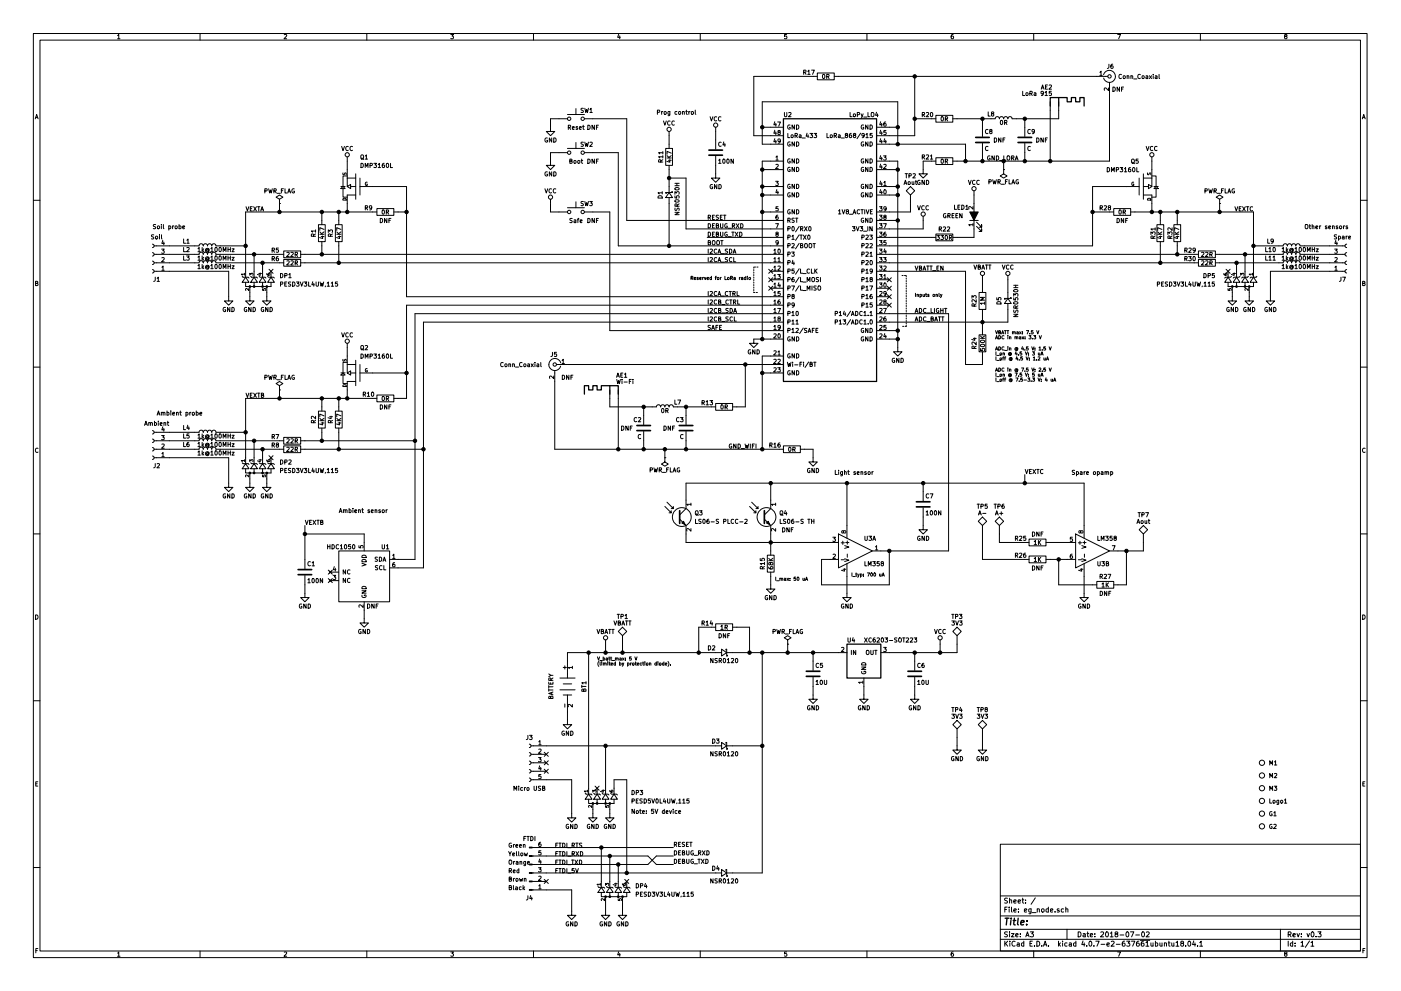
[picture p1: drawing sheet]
<svg xmlns="http://www.w3.org/2000/svg" width="420mm" height="297mm" viewBox="0 0 420 297" stroke-linecap="round" stroke-linejoin="round" font-family="sans-serif">
<g fill="none" stroke="#000" stroke-width=".3">
<path d="M10 10h400v277h-400zM12 12h396v273.1h-396zM35.3 10.7l.3-.4v1.3M35.3 11.6h.7M60 10v2M85.2 10.4l.5-.1 .3 .4-.8 .9h.8M110 10v2M135.2 10.3h.8l-.4 .5 .4 .3-.1 .4h-.7M160 10v2M185.5 10.2l-.3 1h.8M185.9 10.8v.8M210 10v2"/>
<path d="M235.9 10.3h-.6v.6h.6l.1 .5-.3 .2-.4-.1M260 10v2M285.9 10.3l-.6 .3-.1 .8 .3 .2 .4-.1v-.6l-.4-.1-.3 .3M310 10v2M332.6 19.2l-.1 1.1-.4 .2M333.7 19.2l-.5 .3-.1 .8 .2 .2 .5-.1-.1-.6-.4-.1-.2 .3M335.2 10.3h.8l-.5 1.3M360 10v2M385.5 10.9l-.3-.3 .3-.3 .4 .1v.4a.5 .5 0 0 0-.5 .2 .5 .5 0 0 0 0 .5l.3 .1 .3-.2-.3-.5M10.6 35.6l.4-1.3 .4 1.3M10.7 35.2h.6M170.2 35.6h-5.1v3.8h1.3l-1.3 1.3-1.3-1.3h1.3"/>
<path d="M170.2 34.3h5.1M170.4 38.2l.6-.1 .1-.5-.7-.1v1.3M170.7 38.2l.4 .6M171.7 38.4l.5-.2v-.2l-.5 .1v.6h.5M172.7 32.5v1.8M173.2 38l-.5 .1 .5 .3v.3h-.5M173.8 38.4l.5-.2v-.2l-.5 .1v.6h.5M174.7 37.9h.5M174.9 37.5v1.1l.3 .2M175 32.5h-.7v.4a.54 .54 0 0 1 .6 .7h-.7M175.3 35.6h12.7v30.5h46.9M175.4 32.4l.3 1.3 .2-.9 .3 .9 .3-1.3"/>
<path d="M176.3 37.5a.64 .64 0 0 1 .7 .7 .64 .64 0 0 1-.7 .6zM176.9 32.8l.4-.4v1.3M176.9 33.7h.7M178.3 37.5v1.3l-.8-1.3v1.3M178.9 38.1h.4M179.5 37.5h-.6v1.3M197.2 33.7l.6-.1v-.5l-.6-.1v1.3M198.4 33.4v.9M198.8 33.4l-.4 .3M199 36.3l.4 1.2 .4-1.2M199.3 33.5l.3-.1 .2 .3-.2 .6-.4-.3zM200.7 39.4v5.1"/>
<path d="M200.9 33.4l-.1 1.2h-.4M200.9 33.5l-.4-.1-.2 .3 .1 .5h.5M201 36.4a.56 .56 0 0 0-.8 .5 .56 .56 0 0 0 .8 .5M202.2 36.4a.56 .56 0 0 0-.7 .5 .56 .56 0 0 0 .7 .5M203 33.5l-.4-.1-.2 .3 .1 .5h.5M203.6 33.5l.3-.1 .3 .3-.3 .6-.4-.3zM204.7 33.5h.5v.8M204.7 33.4v.9M205.7 33.4h.4M205.8 33v1.1l.3 .2M206.6 33.4v.9M206.9 33.4l-.3 .3"/>
<path d="M207.4 33.5h.5l-.1 .7-.4-.1zM208.5 33l.2 1.3M213 35l.4 1.3 .4-1.3M214.6 38.1v6.6M214.9 35.1a.56 .56 0 0 0-.7 .5 .56 .56 0 0 0 .7 .5M216.2 35.1a.56 .56 0 0 0-.8 .5 .56 .56 0 0 0 .8 .5M228.6 38.1h6.3M232.4 36.5l-.3 .9h.7M232.4 39l-.3 .9h.7M232.7 37v.8M232.7 39.5v.9M233.2 36.6h.9l-.6 1.2"/>
<path d="M233.5 39.6l-.2-.2 .2-.3 .5 .1v.3a.52 .52 0 0 0-.6 .2 .52 .52 0 0 0-.1 .5h.7l-.2-.6M235.3 33.7v1l.2 .3 .5-.3v-1M236.3 40v1.3h.6M236.5 33.8l.5-.1 .2 .4-.8 .9h.8M236.9 37.5a.57 .57 0 0 0-.7 .6 .57 .57 0 0 0 .8 .5v-.4h-.2M238.3 37.5v1.2l-.8-1.2v1.2M238.9 37.5a.64 .64 0 0 1 .7 .6 .64 .64 0 0 1-.7 .6zM241 21.7l.6-.1 .1-.5-.7-.1v1.3M241.3 21.7l.4 .6M242 39.9l-.2 .9h.7M242.2 21.4l.4-.4v1.3M242.2 22.3h.8"/>
<path d="M242.9 40h.8l-.4 .5 .3 .1v.5h-.7M243.4 21h.8l-.5 1.3M244.1 40h.8l-.4 .5 .4 .1v.5h-.8M245.1 21.9h5.1v2h-5.1zM245.1 22.9h-19v17.8h8.8M246.8 22.4l.1-.1a.61 .61 0 0 1 .5 .6 .61 .61 0 0 1-.6 .6zM247.9 22.9h.6l.1-.5-.7-.1v1.3M248 40v1.3h.6M248.2 22.9l.4 .7M250.2 22.9h82M254.9 33.7v1.3h.6M255.3 40l-.5 .3-.1 .7 .2 .3 .5-.2-.1-.6h-.4l-.2 .2"/>
<path d="M256 34.3h.5l-.1 .6h-.4zM257.1 34.4l.6-.1 .1-.5-.7-.1v1.3M258.1 39.9l-1.1 1.7M258.2 34.1l.3 .9M258.9 34.1l-.7 1.3M259 37.5a.57 .57 0 0 0-.7 .6 .57 .57 0 0 0 .7 .5v-.4h-.2M259 35.1h1M260.3 37.5v1.2l-.7-1.2v1.2M260.3 33.7v1.3h.6M260.9 37.5a.64 .64 0 0 1 .7 .6 .64 .64 0 0 1-.7 .6zM261.3 33.9l.2-.2 .5 .2 .1 .7-.3 .4-.5-.2zM261.6 40h-.6l-.1 .6h.7v.5h-.7"/>
<path d="M262.9 33.6l-.3 1h.7M262.9 38.1h6.3M263.2 34.1v.9M264.1 39l-.3 .9h.8M264.1 36.5l-.3 .9h.8M264.4 37v.8M264.4 39.5v.9M265.6 36.6l-.5 .3-.1 .7 .3 .2 .4-.1-.1-.6-.3-.1-.3 .3M265.7 39.1h-.6l-.1 .6h.7v.5h-.7M274.3 22.9v17.8h-11.4M274.3 35.6h6.4M276.6 34.4l.6-.1v-.5l-.6-.1v1.3"/>
<path d="M276.9 34.4l.4 .6M277.8 33.8l.5-.1 .2 .4-.8 .9h.8M279.1 33.8l.2-.1a.61 .61 0 0 1 .5 .7 .61 .61 0 0 1-.6 .5zM280.7 34.6h5v2h-5zM282.3 35.1l.2-.1a.61 .61 0 0 1 .5 .6 .61 .61 0 0 1-.6 .6zM283.5 35.6h.6v-.5l-.6-.1v1.3M283.8 35.6l.4 .7M294.6 35.6v5.3M296.3 38.9a.56 .56 0 0 0-.8 .5 .56 .56 0 0 0 .8 .5M296.4 33.5v1.3h.6M297 39.3l-.2-.2 .2-.3 .5 .1v.3a.52 .52 0 0 0-.6 .2 .52 .52 0 0 0-.1 .5h.7l-.2-.6M297.6 34.1l-.3-.3 .3-.3 .4 .1v.3a.52 .52 0 0 0-.6 .2 .52 .52 0 0 0 0 .6h.6l-.2-.6"/>
<path d="M300.1 36.2l.2-.1a.61 .61 0 0 1 .4 .6 .61 .61 0 0 1-.5 .6zM301.3 36.7h.6v-.5l-.6-.1v1.2M301.6 36.7l.4 .6M306.7 27.4v1.2h.6M307.3 35.6v5.3M307.7 27.9h.6l-.1 .7-.5-.1zM308.9 28h.6v-.5l-.6-.1v1.2M309 38.9a.56 .56 0 0 0-.8 .5 .56 .56 0 0 0 .8 .5M309.2 28l.4 .6M310.1 27.8h.5l.1 .8M310.2 39.3l-.2 .3-.4-.1-.1-.6 .5-.1 .2 .2v.8l-.6 .3M310.7 28.1l-.6 .2 .2 .3h.4"/>
<path d="M312.3 26.7l.4-1.2 .4 1.2M312.4 26.4h.6M312.9 27.9l-.2 .3-.4-.1-.1-.6 .5-.1 .2 .2v.7l-.6 .3M313.4 27.7l.4-.3v1.2M313.4 28.6h.7M313.5 26h.5M314.1 25.5h-.6v1.2h.6M314.6 25.6l.5-.1 .2 .3-.7 .9h.7M315 30.5v17.8M315.3 27.4h-.6l-.1 .6h.7v.5h-.7M317.5 30.5v5.1h-14l-.1-.5-.4-.1-.6 .1-.1 .5-.2-.5-.4-.1-.5 .1-.2 .5-.2-.5-.3-.1-.6 .1-.2 .5-.2-.5-.3-.1-.6 .1-.2 .5h-12.7M329.8 21.7l.4-.4v1.3"/>
<path d="M329.8 22.6h.8M331 22.4a1.8 1.8 0 0 1 1.9-1.3 1.8 1.8 0 0 1 1.6 1.8M332.4 26.4v.7l-.9-.7-.3 .2 .1 .5M332.7 24.7v23.6h-47M333.8 26.1a.64 .64 0 0 1 .7 .6 .64 .64 0 0 1-.7 .7zM334.5 22.9a1.8 1.8 0 0 1-1.5 1.8 1.8 1.8 0 0 1-2-1.3M335.7 26.1v1.3l-.7-1.3v1.3M336.3 22.4a.56 .56 0 0 0-.7 .5 .56 .56 0 0 0 .7 .5M336.3 26.7h.5M336.9 22.8h.5v.7l-.5-.1zM337 26.1h-.7v1.3M338 22.8h.5l.1 .8"/>
<path d="M338 22.7v.9M339.2 22.8h.4l.1 .8M339.2 22.7v.9M340 23.7h1M342 22.4a.56 .56 0 0 0-.8 .5 .56 .56 0 0 0 .8 .5M342.5 22.8h.6l-.1 .7-.5-.1zM343.7 22.8h.5v.8M344.2 23l-.6 .3 .2 .3 .4-.1M344.7 22.7l.7 .9M345.4 22.7l-.7 .9M345.8 22.3v.1M345.8 22.7v.9"/>
<path d="M346.5 22.8h.4l.1 .8M347 23l-.6 .3 .2 .3 .4-.1M347.6 22.3l.2 1.3M408.6 35.6l.4-1.3 .4 1.3M408.7 35.2h.6M79.4 57.2h.6l.1-.5-.7-.1v1.2M80.6 56.6l.3 1.2 .2-.9 .3 .9 .3-1.2M82.1 57.2h.7v-.5l-.7-.1v1.2M82.4 57.2l.5 .6M83.1 57.9h1M83.8 59.7l1-.6-1-.6-1 .6 1 .6v1.3M84.4 57.2h.4"/>
<path d="M85 56.6h-.6v1.2M85.5 56.6v1.2h.6M86.3 57.8l.4-1.2 .4 1.2M86.4 57.5h.6M88.2 56.6a.57 .57 0 0 0-.7 .6 .57 .57 0 0 0 .8 .5v-.4h-.2M102.2 55.9h1.3M102.5 43.9l.4 1.2 .4-1.2M102.9 56.5v2.6h1.2M102.9 55.9l.6 .6h-1.3zM102.9 51.8l.1 .6 .5-.5h.2l.1 .5M103 59.5a.53 .53 0 0 1 .6-.1 .53 .53 0 0 1 .2 .6h-1zM104.1 52.7h-1.2v3.2"/>
<path d="M104.1 53.4v2.5l1.1-.6v1.3l-1.1-.7M104.1 47v6.4M104.1 53.4h2.6M104.4 44a.56 .56 0 0 0-.7 .5 .56 .56 0 0 0 .7 .5M105.2 55.9h1.5M105.7 44a.56 .56 0 0 0-.8 .5 .56 .56 0 0 0 .8 .5M106.7 58.5h-2.6v5M106.7 52.1v7.6M107.9 53.4v5.1M107.9 55.9h14v33h113M108.3 49a.64 .64 0 0 1 .7 .6 .64 .64 0 0 1-.7 .6zM108.4 46.5h.5l.1 .3-.3 .9-.4-.2z"/>
<path d="M108.4 47.4l.7 .4M109.5 46.8l.4-.4v1.3M109.5 50.2v-1.2l.5 .8 .4-.8v1.2M109.5 47.7h.7M110.1 54.6a.45 .45 0 0 0-.6 .5 .45 .45 0 0 0 .7 .4v-.3h-.2M111 49.6l.6-.1v-.4l-.6-.1v1.2M112.1 49h.8l-.4 .4 .4 .1v.6h-.8M113.4 49.3l.4-.3v1.2M113.4 50.2h.7M115.2 49l-.5 .3-.1 .7 .3 .2 .4-.1-.1-.6-.3-.1-.3 .3M116 49.1l.1-.1a.61 .61 0 0 1 .5 .6 .61 .61 0 0 1-.6 .6zM117.1 49v1.2h.6"/>
<path d="M163.4 56.6l.4 1.2 .5-1.2M164.1 41.4a.57 .57 0 0 0-.7 .6 .57 .57 0 0 0 .8 .5v-.5h-.2M164.1 51.5a.57 .57 0 0 0-.7 .6 .57 .57 0 0 0 .8 .5v-.4h-.2M165.1 59.7v3.8h5.1M165.4 56.7a.56 .56 0 0 0-.8 .5 .56 .56 0 0 0 .8 .5M165.5 41.3v1.3l-.8-1.3v1.3M165.5 51.5v1.3l-.8-1.3v1.3M166.1 41.3a.64 .64 0 0 1 .7 .7 .64 .64 0 0 1-.7 .6zM166.1 51.5a.64 .64 0 0 1 .7 .6 .64 .64 0 0 1-.7 .7zM166.7 56.7a.56 .56 0 0 0-.8 .5 .56 .56 0 0 0 .8 .5M170.2 45.8h-5.1v3.8h1.3l-1.3 1.2-1.3-1.2h1.3M170.2 44.5h5.1"/>
<path d="M170.9 48.3l.6-.1v-.4l-.6-.1v1.3h.5l.2-.5-.3-.2M172.2 48.2h.5l-.1 .7-.4-.1zM172.7 42.7v1.8M173.3 48.2h.5v.7l-.5-.1zM174.3 48.1h.5M174.4 47.7v1.1l.4 .2M175 42.7h-.7v.4a.54 .54 0 0 1 .6 .7h-.7M175.3 45.8h10.1v27.9h49.5M175.4 42.6l.3 1.3 .2-.9 .3 .9 .3-1.3M176.3 47.7a.64 .64 0 0 1 .7 .6 .64 .64 0 0 1-.7 .7zM176.9 42.7l.5-.1 .2 .4-.8 .9h.8M178.3 47.7v1.3l-.8-1.3v1.3"/>
<path d="M178.9 48.3h.4M179.5 47.7h-.6v1.3M197.4 58.9a.69 .69 0 0 1 .8-.2 .69 .69 0 0 1 .4 .7h-1.3zM198.2 48.6l-.1-.6-.5-.1-.1 .7h1.3M198.6 57.8h-1.3l.4 .4M198.6 57.4v.8M198.8 47h-1.3l.4 .4M198.8 45.8h-1.3l.4 .3M198.8 47.9l-.6 .4M198.8 45.4v.7M198.8 46.6v.8M199.6 44.5h2.1v5.1h-2.1z"/>
<path d="M200.1 47.4h1.2M200.1 46.6l.7 .8M200.5 48h.8M200.7 57.7l1 1.5h-2.1zM200.7 53.4h5v15.2h29.2M200.7 49.6v8.1M200.7 59.2v14.5M200.9 47.9v.7l-.9-.3M201.3 45.9l-1.2-.5v.8M201.3 46.6l-.7 .6M201.4 57.4h.3v.3h-2.1v.2h.3M202.4 58.7v.6l.6 .1v-.7h.6v.7"/>
<path d="M202.4 58.2v-.8l.5 .5 .1-.4h.6v.7M202.4 55.7h1.3M202.4 55h1.3M202.5 56.4a.76 .76 0 0 1 1.2 .3 .66 .66 0 0 1-.7 .3 .66 .66 0 0 1-.5-.6zM203 55v.7M213.7 55.4a.57 .57 0 0 0-.8 .5 .57 .57 0 0 0 .8 .6v-.5h-.2M214.6 46.8v6.6h1.3l-1.3 1.2-1.2-1.2h1.2M215 55.3v1.3l-.7-1.3v1.3M215.5 48l.4-.3v1.3M215.5 49h.7M215.6 55.3a.64 .64 0 0 1 .7 .6 .64 .64 0 0 1-.7 .7zM216.3 42.7a.56 .56 0 0 0-.8 .5 .56 .56 0 0 0 .8 .6"/>
<path d="M216.8 47.8l.2-.1a.61 .61 0 0 1 .5 .6 .61 .61 0 0 1-.6 .6zM217.1 42.5l-.3 .9h.8M217.4 43v.9M218.1 47.8l.1-.1a.61 .61 0 0 1 .5 .6 .61 .61 0 0 1-.6 .6zM219.9 47.7v1.3l-.7-1.3v1.3M228.6 55.9h6.3M228.6 58.5h6.3M228.6 50.8h6.3M232.4 41.6l-.3 .9h.7M232.6 54.3h.8l-.4 .5 .3 .1v.6h-.7M232.7 42v.9M232.7 47.1l.3-.4v1.3"/>
<path d="M232.7 49.4l.5-.1 .2 .3-.8 .9h.8M232.7 48h.7M233 56.8l-.3 .9h.8M233.3 57.3v.9M234 42.2l-.2 .2h-.4l-.1-.7 .5-.1 .2 .3v.7l-.6 .3M234.9 48.3h-6.3v53.3M234.9 43.2h-6.3v-12.7h40.6v12.7M236.9 47.7a.57 .57 0 0 0-.7 .5 .57 .57 0 0 0 .8 .6v-.5h-.2M236.9 50.2a.57 .57 0 0 0-.7 .6 .57 .57 0 0 0 .8 .5v-.4h-.2M236.9 55.3a.57 .57 0 0 0-.7 .6 .57 .57 0 0 0 .8 .5v-.5h-.2M236.9 57.8a.57 .57 0 0 0-.7 .6 .57 .57 0 0 0 .8 .5v-.4h-.2M236.9 42.6a.57 .57 0 0 0-.7 .6 .57 .57 0 0 0 .8 .5v-.5h-.2"/>
<path d="M237.3 40.5l.3-.1 .3 .3-.3 .6-.3-.2zM238.3 47.6v1.3l-.8-1.3v1.3M238.3 50.2v1.2l-.8-1.2v1.2M238.3 55.2v1.3l-.8-1.3v1.3M238.3 57.8v1.2l-.8-1.2v1.2M238.3 42.5v1.3l-.8-1.3v1.3M238.4 40.7l.6-.1 .1-.5-.7-.1v1.3M238.7 40.7l.4 .6M238.9 47.6a.64 .64 0 0 1 .7 .6 .64 .64 0 0 1-.7 .7zM238.9 50.2a.64 .64 0 0 1 .7 .6 .64 .64 0 0 1-.7 .6zM238.9 55.2a.64 .64 0 0 1 .7 .7 .64 .64 0 0 1-.7 .6zM238.9 57.8a.64 .64 0 0 1 .7 .6 .64 .64 0 0 1-.7 .6z"/>
<path d="M238.9 42.5a.64 .64 0 0 1 .7 .7 .64 .64 0 0 1-.7 .6zM239.7 40.5h.5v.8M240.2 40.7l-.6 .3 .2 .3 .4-.1M240.5 41.4h1M242.3 40.4v.9M249 40.5l.4-.1 .2 .3-.2 .6-.4-.2zM250.2 40.7l.6-.1v-.5l-.6-.1v1.3M250.5 40.7l.4 .6M251.4 40.5h.5l.1 .8M252 40.7l-.6 .3 .2 .3 .4-.1M252.3 41.4h.9M253.7 40.5l-.2-.2 .2-.3 .5 .1v.3a.52 .52 0 0 0-.6 .2 .52 .52 0 0 0-.1 .5h.7l-.2-.6"/>
<path d="M256.2 40.5l-.3-.2 .3-.3 .4 .1v.3a.52 .52 0 0 0-.6 .2 .52 .52 0 0 0 0 .5h.6l-.2-.6M259 57.8a.57 .57 0 0 0-.7 .6 .57 .57 0 0 0 .7 .5v-.4h-.2M259 55.3a.57 .57 0 0 0-.7 .6 .57 .57 0 0 0 .7 .5v-.5h-.2M259 50.2a.57 .57 0 0 0-.7 .6 .57 .57 0 0 0 .7 .5v-.4h-.2M259 47.7a.57 .57 0 0 0-.7 .5 .57 .57 0 0 0 .7 .6v-.5h-.2M259 42.6a.57 .57 0 0 0-.7 .6 .57 .57 0 0 0 .7 .5v-.5h-.2M259.2 40.5l-.2 .3-.4-.1-.1-.6 .5-.1 .2 .2-.1 .8-.5 .3M259.7 40.3l.3-.3v1.3M259.7 41.3h.7M260.3 57.8v1.2l-.7-1.2v1.2M260.3 55.2v1.3l-.7-1.3v1.3M260.3 50.2v1.2l-.7-1.2v1.2"/>
<path d="M260.3 47.6v1.3l-.7-1.3v1.3M260.3 42.5v1.3l-.7-1.3v1.3M260.9 57.8a.64 .64 0 0 1 .7 .6 .64 .64 0 0 1-.7 .6zM260.9 55.2a.64 .64 0 0 1 .7 .7 .64 .64 0 0 1-.7 .6zM260.9 50.2a.64 .64 0 0 1 .7 .6 .64 .64 0 0 1-.7 .6zM260.9 47.6a.64 .64 0 0 1 .7 .6 .64 .64 0 0 1-.7 .7zM260.9 42.5a.64 .64 0 0 1 .7 .7 .64 .64 0 0 1-.7 .6zM262.9 48.3h6.3v57.1h1.3l-1.3 1.3-1.2-1.3h1.2M262.9 55.9h6.3M262.9 58.5h6.3M262.9 50.8h6.3M262.9 43.2h26.7v5.1"/>
<path d="M264.1 56.8l-.3 .9h.8M264.1 54.3l-.3 .9h.8M264.1 49.2l-.3 .9h.8M264.1 46.6l-.3 1h.8M264.1 41.6l-.3 .9h.8M264.4 42v.9M264.4 47.1v.9M264.4 49.7v.8M264.4 54.7v.9M264.4 57.3v.9M265 46.7h.8l-.5 .5 .4 .1v.6h-.7M265 54.7l.4-.4v1.3"/>
<path d="M265 49.4l.5-.1 .3 .3-.8 .9h.8M265 55.6h.8M265.2 57l.1-.1a.61 .61 0 0 1 .5 .6 .61 .61 0 0 1-.6 .6zM265.3 41.6l-.3 .9h.8M265.6 42v.9M271.1 55.3l.4-1.3 .5 1.3M271.2 54.9h.6M271.4 52.1h.8M271.8 57.2l1.2-1.3 1.3 1.3-1.3 1.3zM271.8 52.1v1.2M272.4 54.5l.3-.1 .3 .3-.3 .6-.4-.2zM272.6 52.7l.6-.1 .1-.4-.7-.1v1.2"/>
<path d="M273 58.5v5h-10.1M273.5 54.4l.1 .8h.5M273.8 52.2l.5-.1 .2 .3-.8 .9h.8M274.1 54.4v.9M274.5 54.4h.5M274.7 54v1.1l.3 .2M275.9 54.1a.57 .57 0 0 0-.7 .6 .57 .57 0 0 0 .7 .5v-.5h-.2M276.6 47.1l.6-.1v-.5l-.6-.1v1.3M276.9 47.1l.4 .6M277.2 54v1.3l-.7-1.3v1.3M277.8 46.5l.5-.1 .2 .4-.8 .9h.8M277.8 54a.64 .64 0 0 1 .7 .7 .64 .64 0 0 1-.7 .6z"/>
<path d="M279 46.8l.4-.4v1.3M279 47.7h.7M280.7 47.3h5v2h-5zM280.7 48.3h-3.8v3.8h1.2l-1.2 1.3-1.3-1.3h1.3M282.3 47.8l.2-.1a.61 .61 0 0 1 .5 .6 .61 .61 0 0 1-.6 .6zM283.5 48.3h.6v-.5l-.6-.1v1.3M283.8 48.3l.4 .7M290.4 54l.4 1.3 .5-1.3M292.1 57.2v14h-6.4M292.4 54.1a.56 .56 0 0 0-.8 .6 .56 .56 0 0 0 .8 .5M293.7 54.1a.56 .56 0 0 0-.8 .6 .56 .56 0 0 0 .8 .5M294.6 43v5.3"/>
<path d="M296.3 44a.56 .56 0 0 0-.8 .5 .56 .56 0 0 0 .8 .5M296.6 54.5l.6-.1v-.4l-.6-.1v1.2M296.9 46.8a.57 .57 0 0 0-.7 .6 .57 .57 0 0 0 .7 .5v-.5h-.2M297.7 53.9l.3 1.2 .3-.9 .2 .9 .3-1.2M298.2 41.3a.64 .64 0 0 1 .7 .7 .64 .64 0 0 1-.7 .6zM298.2 46.7v1.3l-.7-1.3v1.3M298.8 46.7a.64 .64 0 0 1 .7 .7 .64 .64 0 0 1-.7 .6zM299.3 54.5l.6-.1v-.4l-.6-.1v1.2M299.6 54.5l.4 .6M299.8 48.1h.9M300.2 41.3v1.3l-.7-1.3v1.3M300.3 55.2h.9"/>
<path d="M300.8 41.9h.4M301 50.8h.1M301 50.8v1.3l1 .6-1 .7-1-.7 1-.6M301 48.3v2.5M301 46.7v1.3h.7M301.4 41.3h-.6v1.3M301.5 54.4h.5M302.1 46.9l.2-.2 .5 .2v.7l-.3 .4-.4-.2zM302.1 53.9h-.6v1.2M302.6 53.9v1.2h.6M303.4 47.4l.6-.1v-.5l-.6-.1v1.3M303.5 55.1l.4-1.2 .4 1.2"/>
<path d="M303.6 54.7h.6M303.7 47.4l.4 .6M304.5 48l.4-1.3 .4 1.3M304.6 47.6h.6M305.4 53.9a.57 .57 0 0 0-.7 .6 .57 .57 0 0 0 .7 .5v-.4h-.2M307.3 43v5.3M309 44a.56 .56 0 0 0-.8 .5 .56 .56 0 0 0 .8 .5M310.9 41.3a.64 .64 0 0 1 .7 .7 .64 .64 0 0 1-.7 .6zM312.9 41.3v1.3l-.7-1.3v1.3M313.5 41.9h.4M314.1 41.3h-.6v1.3M332.1 50.2a.64 .64 0 0 1 .7 .7 .64 .64 0 0 1-.7 .6z"/>
<path d="M333.3 51.5v-1.3l.5 .9 .4-.9v1.3M334.8 50.9l.6-.1v-.5l-.6-.1v1.3M335.9 50.2h.8l-.4 .5 .4 .1v.6h-.8M337.2 50.6l.4-.4v1.3M337.2 51.5h.7M339 50.2l-.5 .3-.1 .7 .3 .3 .4-.1-.1-.6-.3-.1-.3 .2M339.4 47.9l.2-.2 .5 .2 .1 .6-.3 .5-.5-.2zM339.6 48.7l.6 .4M339.8 50.3l.1-.1a.61 .61 0 0 1 .5 .7 .61 .61 0 0 1-.6 .5zM340 54.6a.45 .45 0 0 0-.6 .5 .45 .45 0 0 0 .6 .4v-.3h-.1M340.9 50.2v1.3h.6M341.3 47.7h-.6v.6h.6v.5h-.6"/>
<path d="M341.6 55.9h-13.9v17.8h-64.8M341.6 53.4v5.1M342.9 55.9h1.5M342.9 58.5h2.5v5M342.9 53.4h2.5M342.9 52.1v7.6M343.7 43.9l.4 1.2 .5-1.2M344.2 59.6a.55 .55 0 0 1 .6-.2 .55 .55 0 0 1 .3 .6h-1zM344.2 51.8l.1 .6 .5-.5h.2l.1 .5M345.4 52.7h1.3v3.2M345.4 53.4v2.5l-1-.6v1.3l1-.7M345.4 47v6.4"/>
<path d="M345.7 44a.56 .56 0 0 0-.7 .5 .56 .56 0 0 0 .7 .5M346.1 56.5l.6-.6 .6 .6zM346.1 55.9h1.2M346.7 56.5v2.6h-1.3M347 44a.56 .56 0 0 0-.8 .5 .56 .56 0 0 0 .8 .5M361.4 57.2h.6v-.5l-.6-.1v1.2M362.5 56.6l.3 1.2 .3-.9 .2 .9 .3-1.2M364.1 57.2h.6v-.5l-.6-.1v1.2M364.4 57.2l.4 .6M365 57.9h1M365.8 59.7l1-.6-1-.6-1.1 .6 1.1 .6v1.3M366.3 57.2h.5"/>
<path d="M366.9 56.6h-.6v1.2M367.4 56.6v1.2h.6M368.2 57.8l.5-1.2 .4 1.2M368.4 57.5h.6M370.2 56.6a.57 .57 0 0 0-.7 .6 .57 .57 0 0 0 .7 .5v-.4h-.2M10 60h2M45.7 73.2l.5 .4-.1 .4-.4 .2M45.7 75.7l.5 .4-.1 .5-.4 .1M45.7 78.3l.5 .4-.1 .4-.4 .2M46.1 70.4h-.6v.5a.54 .54 0 0 1 .6 .6l-.7 .1M46.2 73.7h13.5l.2-.5 .3-.1 .6 .1 .2 .5 .1-.5 .4-.1 .6 .1 .1 .5 .2-.5 .4-.1 .5 .1 .2 .5 .2-.5 .3-.1 .6 .1 .2 .5h8.9M46.2 76.2h13.5l.2-.4 .3-.2 .6 .2 .2 .4 .1-.4 .4-.2 .6 .2 .1 .4 .2-.4 .4-.2 .5 .2 .2 .4 .2-.4 .3-.2 .6 .2 .2 .4h20.3"/>
<path d="M46.2 78.8h13.5l.2-.5 .3-.2 .6 .2 .2 .5 .1-.5 .4-.2 .6 .2 .1 .5 .2-.5 .4-.2 .5 .2 .2 .5 .2-.5 .3-.2 .6 .2 .2 .5h20.3M46.7 70.9l.3-.1 .3 .2-.3 .6-.3-.1zM46.7 67.3h-.6l-.1 .5a.54 .54 0 0 1 .6 .6l-.6 .1M47.2 67.8l.4-.1 .3 .3-.3 .6-.4-.2zM47.8 70.4v.1M47.8 70.8v.8M48.4 67.3v.1M48.4 67.7v.9M48.4 70.4l.2 1.2M48.5 74.7h.8l-.5 .4 .4 .1v.6h-.7M48.5 77.3l.5-.1 .3 .4-.8 .9h.8M48.8 72l-.3 1h.8"/>
<path d="M49 67.3l.2 1.3M49.1 72.5v.9M50.6 67.8l.4-.1 .2 .3-.1 .5h-.5M50.6 67.7v1.3M51.8 67.7v.9M52.1 67.7l-.3 .3M52.6 67.8l.3-.1 .3 .3-.3 .6-.3-.2zM53.7 67.8l.4-.1 .2 .3-.1 .5h-.5M53.7 67.3v1.3M54.8 68.1l.6-.1-.1-.2-.5 .1v.6h.5M55.1 71.6v1.3h.6M55.1 74.2v1.2h.6"/>
<path d="M55.1 76.7v1.3h.6M56 76.7h.7l-.4 .5 .4 .1v.6h-.7M56 72l.4-.4v1.3M56 74.3l.5-.1 .2 .3-.7 .9h.7M56 72.9h.7M59.4 74.5l.3-.3v1.2M59.4 77.1l.3-.4v1.3M59.4 79.6l.3-.3v1.2M59.4 75.4h.7M59.4 78h.7M60.6 74.2v1.2M60.6 76.7v1.3"/>
<path d="M60.6 79.3v1.2M60.8 75l.3 .4M60.8 77.5l.3 .5M61.1 74.6l-.5 .5M61.1 77.1l-.5 .5M61.1 79.7l-.5 .4M62.4 74.8a.31 .31 0 0 0-.4 0 .31 .31 0 0 0 0 .4 .31 .31 0 0 0 .4 0M62.4 74.7l.2 .5a.58 .58 0 0 0-.3-.8 .58 .58 0 0 0-.8 .4 .58 .58 0 0 0 .5 .8l.6-.2M62.4 77.4a.31 .31 0 0 0-.4-.1 .31 .31 0 0 0 0 .5 .31 .31 0 0 0 .4-.1M62.4 77.3l.2 .5a.58 .58 0 0 0-.3-.8 .58 .58 0 0 0-.8 .4 .58 .58 0 0 0 .5 .7l.6-.1M62.4 79.9a.31 .31 0 0 0-.4 0 .31 .31 0 0 0 0 .4 .31 .31 0 0 0 .4 0M62.4 79.8l.2 .5a.58 .58 0 0 0-.3-.8 .58 .58 0 0 0-.8 .4 .58 .58 0 0 0 .5 .7l.6-.1"/>
<path d="M63.2 74.5l.4-.3v1.2M63.2 77.1l.4-.4v1.3M63.2 79.6l.4-.3v1.2M63.2 75.4h.7M63.2 78h.7M64.5 74.3l.2-.1a.61 .61 0 0 1 .5 .6 .61 .61 0 0 1-.6 .6zM64.5 76.8l.2-.1a.61 .61 0 0 1 .5 .7 .61 .61 0 0 1-.6 .5zM64.5 79.4l.2-.1a.61 .61 0 0 1 .5 .6 .61 .61 0 0 1-.6 .6zM65.8 74.3l.1-.1a.61 .61 0 0 1 .5 .6 .61 .61 0 0 1-.6 .6zM65.8 76.8l.1-.1a.61 .61 0 0 1 .5 .7 .61 .61 0 0 1-.6 .5zM65.8 79.4l.1-.1a.61 .61 0 0 1 .5 .6 .61 .61 0 0 1-.6 .6zM66.9 75.4v-1.2l.5 .9 .4-.9v1.2"/>
<path d="M66.9 78v-1.3l.5 .9 .4-.9v1.3M68.4 74.2v1.2M68.4 76.7v1.3M68.4 79.3v1.2M68.4 74.8h.7M68.4 77.3h.7M68.4 79.8h.7M69.1 74.2v1.2M69.1 76.7v1.3M69.1 79.3v1.2M69.6 74.6h.6l-.6 .8h.6M69.6 77.1h.6l-.6 .9h.6"/>
<path d="M69.6 79.7h.6l-.6 .8h.6M73.8 62l.4 1.2 .4-1.2M75.1 62.5h.4M75.7 62h-.6v1.2h.6M76.1 62l.8 1.2M76.2 76.2v6.9M76.9 62l-.8 1.2M77.2 62h.8M77.6 62v1.2M78.2 63.2l.4-1.2 .4 1.2M78.3 62.9h.6M78.7 78.8v4.3"/>
<path d="M81.6 75l.6-.1 .1-.4-.7-.1v1.2M81.6 77.6l.6-.1 .1-.5-.7-.1v1.3M81.9 75l.4 .6M81.9 77.6l.4 .6M83.4 76.9l-.5 .3-.1 .7 .3 .3 .4-.2-.1-.6h-.3l-.3 .2M83.5 74.4h-.6l-.1 .5h.7v.6h-.7M83.8 61h.1M83.8 61v2.5M85.1 75.2h5.1v2.1h-5.1zM85.1 77.8h5.1v2h-5.1zM86 75.7l.5-.1 .2 .4-.7 .9h.7M86 78.3l.5-.1 .2 .3-.7 .9h.7"/>
<path d="M87.2 75.7l.5-.1 .3 .4-.8 .9h.8M87.2 78.3l.5-.1 .3 .3-.8 .9h.8M88.5 76.3l.6-.1 .1-.5-.7-.1v1.3M88.5 78.8h.6l.1-.5-.7-.1v1.2M88.8 76.3l.4 .6M88.8 78.8l.4 .6M90.2 76.2h144.7M90.2 78.8h144.7M94 70.8v-.6h-.5l-.1 .6h1.2M94.6 69.3h-1.2l.3 .3M94.6 70.1l-.6 .4M94.6 68.9v.7"/>
<path d="M95.5 67.3h2v5.1h-2zM95.9 70.2h1.3M95.9 69.5l.7 .7M96.3 70.9h.9M96.5 63.5v3.8M96.5 72.4v3.8M96.7 70.7v.8l-.9-.3M97.2 68.8l-1.3-.6v.9M97.2 69.5l-.8 .5M98.5 69.7v-.8l.4 .4 .1-.4h.6v.8M99.1 70.8l-.1-.6h-.4l-.1 .6h1.2M99.7 70.1l-.6 .4"/>
<path d="M100.6 67.3h2v5.1h-2zM101 70.2h1.3M101 69.5l.7 .7M101.4 70.9h.9M101.6 63.5v3.8M101.6 72.4v6.4M101.8 70.7v.8l-.9-.3M102.3 68.8l-1.3-.6v.9M102.3 69.5l-.8 .5M109.6 62.3l.6-.1v-.4l-.6-.1v1.2M109.9 62.3l.4 .6M111.5 62.2l-.2 .2h-.4l-.1-.6 .5-.1 .2 .2-.1 .7-.5 .3"/>
<path d="M113 62.5h5.1v2.1h-5.1zM113 63.5h-39.3v19.6M114 65.5a.64 .64 0 0 1 .8 .6 .64 .64 0 0 1-.8 .6zM114.7 63l.2-.1a.61 .61 0 0 1 .4 .7 .61 .61 0 0 1-.5 .5zM115.8 63.6l.7-.1v-.5l-.7-.1v1.3M116 65.5v1.2l-.7-1.2v1.2M116.2 63.6l.4 .6M116.6 66.1h.5M117.2 65.5h-.6v1.2M118.1 63.5h3.8M170.2 62.3h5.1M171.6 65.5h-.6l-.1 .4a.54 .54 0 0 1 .7 .7l-.7 .1"/>
<path d="M172.2 65.9h.4l.1 .8M172.7 66.2l-.6 .2 .2 .3h.4M172.7 60.5v1.8M173.1 65.9h.5M173.6 65.5l-.3 .1v1.1M174 66.3l.6-.1-.1-.3-.5 .2v.6h.5M175 60.4h-.7v.5a.54 .54 0 0 1 .6 .6l-.7 .1M175.3 63.5h7.6v35.6h52M175.4 60.4l.3 1.3 .2-1 .3 1 .3-1.3M176.3 65.5a.64 .64 0 0 1 .7 .6 .64 .64 0 0 1-.7 .6zM176.8 60.4h.8l-.4 .5 .4 .1v.5h-.8M178.3 65.5v1.2l-.8-1.2v1.2"/>
<path d="M178.9 66.1h.4M179.5 65.5h-.6v1.2M202.4 63.6h1.3l-1.3 .7h1.3M202.5 62.4v.6h.4a.54 .54 0 0 1 .7-.6v.7M202.5 60.1a.76 .76 0 0 1 1.2 .2 .66 .66 0 0 1-.7 .3 .66 .66 0 0 1-.5-.5zM203.1 61.8l-.1-.6-.5-.1-.1 .7h1.3M203.7 61.1l-.6 .4M212.1 71.2h22.8M212.4 69.6a.64 .64 0 0 1 .7 .6 .64 .64 0 0 1-.7 .7zM212.4 67a.64 .64 0 0 1 .7 .7 .64 .64 0 0 1-.7 .6zM212.4 72.7l.6-.1v-.4l-.6-.1v1.3h.5l.2-.4-.3-.3M212.4 65.2l.6-.1 .1-.5-.7-.1v1.3"/>
<path d="M212.4 74.7v1.2M212.4 77.2v1.3M212.7 65.2l.4 .6M213 74.8l.4-.1 .3 .3-.8 .9h.8M213 77.3l.4-.1 .3 .4-.8 .9h.8M213.7 72.3l.2-.2 .5 .2 .1 .7-.4 .4-.4-.2zM213.7 70.2h.4M213.7 67.6h.4M213.7 65.1h.4M214.3 69.6h-.6v1.3h.6M214.3 67h-.6v1.3h.6M214.3 64.5h-.6v1.3h.6"/>
<path d="M214.8 70.2l.6-.1v-.4l-.6-.1v1.3h.5l.2-.5-.3-.2M214.8 67.6l.6-.1v-.4l-.6-.1v1.3h.5l.2-.4-.3-.3M214.9 74.8a.56 .56 0 0 0-.7 .5 .56 .56 0 0 0 .7 .5M214.9 77.3a.56 .56 0 0 0-.7 .5 .56 .56 0 0 0 .7 .5M215 72.3l.2-.2 .5 .2 .1 .7-.3 .4-.5-.2zM215.3 75.9l.4-1.2 .5 1.2M215.3 78.5l.4-1.3 .5 1.3M215.4 75.6h.6M215.4 78.1h.6M215.5 64.6h-.6l-.1 .4a.54 .54 0 0 1 .6 .6l-.6 .1M216 65.1h.5M216.1 69.6v1l.2 .3 .5-.3v-1"/>
<path d="M216.1 67v1.1l.2 .2 .5-.2v-1.1M216.1 72.1h.7M216.3 76h.9M216.3 78.6h.9M216.5 72.1v1.3M216.6 64.5h-.6v1.3h.6M217 64.5h.7M217.3 64.5v1.3M218.1 69.6a.57 .57 0 0 0-.8 .6 .57 .57 0 0 0 .8 .5v-.4h-.2M218.1 67.1a.57 .57 0 0 0-.8 .6 .57 .57 0 0 0 .8 .5v-.4h-.2M218.2 74.7h-.6v.4a.54 .54 0 0 1 .6 .7l-.7 .1M218.2 77.3h-.6v.4a.54 .54 0 0 1 .6 .6l-.7 .1"/>
<path d="M218.4 71h.9M218.4 68.4h.9M218.8 74.7a.64 .64 0 0 1 .7 .6 .64 .64 0 0 1-.7 .6zM219.5 69.6h.7M219.5 77.3a.56 .56 0 0 0-.8 .5 .56 .56 0 0 0 .8 .5M219.6 67.7l.6-.1 .1-.5-.7-.1v1.3M219.8 69.6v1.3M219.9 75.9l.4-1.2 .4 1.2M219.9 67.7l.4 .6M220 75.6h.6M220 77.2v1.3h.6M220.5 69.6l.8 1.3"/>
<path d="M220.8 67l.8 1.3M221.3 69.6l-.8 1.3M221.6 67l-.8 1.3M221.8 69.6a.64 .64 0 0 1 .7 .6 .64 .64 0 0 1-.7 .7zM222.1 67a.64 .64 0 0 1 .7 .7 .64 .64 0 0 1-.7 .6zM228.6 63.5h6.3M232.1 75l.3-.3v1.2M232.1 77.6l.3-.4v1.3M232.1 75.9h.7M232.1 78.5h.7M232.6 67h.9l-.6 1.3M232.9 70.1l-.2-.2 .2-.3 .4 .1v.3a.52 .52 0 0 0-.5 .2 .52 .52 0 0 0-.1 .5h.6l-.1-.6"/>
<path d="M233.3 64.5l-.6 .3v.7l.2 .3 .4-.2v-.6h-.4l-.2 .2M233.3 77.6l.4-.4v1.3M233.3 79.8l.5-.1 .2 .4-.8 .9h.8M233.3 78.5h.7M233.3 62h-.6v.5h.6v.6h-.6M233.4 72.7l-.2 .2-.4-.1-.1-.6 .5-.1 .2 .3-.1 .7-.5 .3M233.4 74.8l.2-.1a.61 .61 0 0 1 .4 .6 .61 .61 0 0 1-.5 .6zM236.3 66.1l.6-.1v-.5l-.6-.1v1.3M236.3 68.6l.6-.1v-.5l-.6-.1v1.3M236.3 71.1h.6v-.5l-.6-.1v1.2M236.3 73.7l.6-.1v-.5l-.6-.1v1.3M236.3 76.2l.6-.1v-.4l-.6-.1v1.2"/>
<path d="M236.3 78.8l.6-.1v-.5l-.6-.1v1.3M236.6 66.1l.4 .6M236.9 62.9a.57 .57 0 0 0-.7 .6 .57 .57 0 0 0 .8 .5v-.4h-.2M237.4 75.6h.8l-.4 .4 .4 .1v.6h-.8M237.5 70.8l.3-.3v1.2M237.5 73.1l.5-.1 .2 .4-.8 .9h.8M237.5 71.7h.7M237.6 68l.2-.1a.61 .61 0 0 1 .4 .7 .61 .61 0 0 1-.5 .5zM237.8 78l-.3 .9h.8M238.1 78.5v.9M238.2 65.4h-.6l-.1 .5a.54 .54 0 0 1 .7 .6l-.7 .1M238.3 62.9v1.2l-.8-1.2v1.2"/>
<path d="M238.6 65.4h.7M238.9 62.9a.64 .64 0 0 1 .7 .6 .64 .64 0 0 1-.7 .6zM238.9 65.4v1.3M239.7 67.9l-1.1 1.6M239.7 70.4l-1.1 1.6M239.7 72.9l-1.1 1.7M239.9 70.5h.7M240.1 68.6l.6-.1v-.5l-.6-.1v1.3M240.1 73.6l.6-.1v-.4l-.6-.1v1.3h.5l.2-.5-.3-.2M240.3 70.5v1.2M240.4 68.6l.4 .6M240.9 70.5l.9 1.2"/>
<path d="M241.2 67.9l.9 1.3M241.4 73.2l.2-.2 .5 .2v.6l-.3 .5-.4-.2zM241.8 70.5l-.9 1.2M242.1 67.9l-.9 1.3M242.3 70.6l.2-.1a.61 .61 0 0 1 .5 .6 .61 .61 0 0 1-.6 .6zM242.6 68l.2-.1a.61 .61 0 0 1 .5 .7 .61 .61 0 0 1-.6 .5zM242.7 73.2l.2-.2 .5 .2 .1 .6-.3 .5-.5-.2zM243.8 73h.7M244.2 73v1.3M251.5 63.2l.3-.3v1.2M251.5 64.1h.7M252.6 62.9l.4 1.2 .4-1.2"/>
<path d="M254 63.4l-.2-.2 .2-.3 .4 .1v.3a.52 .52 0 0 0-.5 .1 .52 .52 0 0 0-.1 .6h.6l-.1-.6M254.7 64.2h1M255.6 67.9h.8l-.4 .5 .4 .1v.6h-.8M255.8 64.1l.4-1.2 .5 1.2M256 63.7h.5M256.8 67.9l.4 1.3 .4-1.3M257.8 63a.56 .56 0 0 0-.8 .5 .56 .56 0 0 0 .8 .5M257.9 67.9h.8l-.4 .5 .4 .1v.6h-.8M258.2 62.9h.7M258.5 78.8l.6-.1v-.5l-.6-.1v1.3M258.5 76.2l.6-.1v-.4l-.6-.1v1.2M258.5 73.7l.6-.1v-.5l-.6-.1v1.3"/>
<path d="M258.5 71.1h.6v-.5l-.6-.1v1.2M258.5 62.9v1.2M259 65.4a.57 .57 0 0 0-.7 .6 .57 .57 0 0 0 .7 .5v-.4h-.2M259 69.3h.9M259.3 62.9v1.2M259.7 78.2l.5-.1 .2 .3-.8 1h.8M259.7 75.7l.5-.1 .2 .3-.8 .9h.8M259.7 73.1l.5-.1 .2 .4-.8 .9h.8M259.7 70.6l.5-.1 .2 .3-.8 .9h.8M259.8 62.9l.4 1.2 .4-1.2M260.2 67.9v1.3M260.3 65.4v1.3l-.7-1.3v1.3"/>
<path d="M260.8 70.5h.8l-.4 .5 .4 .1v.5h-.8M260.9 75.9l.4-.3v1.2M260.9 73.1l.5-.1 .2 .4-.8 .9h.8M260.9 65.4a.64 .64 0 0 1 .7 .6 .64 .64 0 0 1-.7 .7zM260.9 76.8h.7M261 78.2l.2-.1a.61 .61 0 0 1 .5 .6 .61 .61 0 0 1-.6 .6zM261 63.4h.5M261.6 67.9v1.3l-.7-1.3v1.3M261.6 62.9h-.6v1.2h.6M262.9 76.2h96.5M262.9 78.8h96.5M262.9 66.1h6.3"/>
<path d="M262.9 71.2h17.8M263.8 79.7h.7l-.4 .5 .4 .1v.6h-.7M263.8 77.2h.7l-.4 .5 .4 .1v.5h-.7M263.8 74.7h.7l-.4 .4 .4 .1v.6h-.7M263.8 72.1h.7l-.4 .5 .4 .1v.6h-.7M263.8 69.6h.7l-.4 .5 .4 .1v.5h-.7M263.8 67h.7l-.4 .5 .4 .1v.6h-.7M263.8 64.5h.7l-.4 .5 .4 .1v.5h-.7M263.8 62h.7l-.4 .4 .4 .1v.6h-.7M265 77.2h.8l-.5 .5 .4 .1v.5h-.7M265 67h.8l-.5 1.3M265 79.8l.5-.1 .3 .4-.8 .9h.8"/>
<path d="M265.3 65l-.3-.2 .3-.3 .4 .1v.3a.52 .52 0 0 0-.5 .2 .52 .52 0 0 0-.1 .5h.6l-.2-.6M265.3 74.6l-.3 .9h.8M265.6 69.6l-.5 .3-.1 .7 .3 .3 .4-.2-.1-.6h-.3l-.3 .2M265.6 75.1v.8M265.7 72.1h-.6l-.1 .6h.7v.6h-.7M265.8 62.5l-.3 .2h-.3l-.1-.6 .4-.1 .3 .2-.1 .7-.5 .3M274.4 79.7l.5 1.3 .4-1.3M275.2 61.7l.4 1.2 .4-1.2M276.9 64.8v3.8h-14M277.2 61.8a.56 .56 0 0 0-.8 .5 .56 .56 0 0 0 .8 .5M277.9 79.7h.7M278.3 79.7v1.3"/>
<path d="M278.4 61.8a.56 .56 0 0 0-.7 .5 .56 .56 0 0 0 .7 .5M278.9 79.7h.7M279.2 79.7v1.3M280.7 70.1h5v2.1h-5zM280.9 70.5h.8l-.4 .5 .4 .1v.6h-.8M281.6 79.7h-.6v1.3h.6M281.7 68.7l.6-.1v-.5l-.6-.1v1.3M282 68.7l.4 .6M282.1 70.5h.8l-.4 .5 .4 .1v.6h-.8M282.8 79.7v1.3l-.7-1.3v1.3M282.9 68.1l.5-.1 .2 .4-.8 .9h.8M283.5 70.6l.2-.1a.61 .61 0 0 1 .5 .7 .61 .61 0 0 1-.6 .5z"/>
<path d="M283.6 64.1a.57 .57 0 0 0-.7 .6 .57 .57 0 0 0 .8 .5v-.5h-.2M284.1 68.1l.5-.1 .2 .4-.8 .9h.8M284.3 64.7l.6-.1v-.5l-.6-.1v1.3M284.6 64.7l.4 .6M284.7 71.2l.6-.1 .1-.5-.7-.1v1.3M285 71.2l.4 .6M285.5 64.6h.5M286.1 64h-.6v1.3h.6M286.3 61.5v1.2h.6M286.7 64.6h.4M287.3 64h-.6v1.3h.6M287.3 62.1h.4"/>
<path d="M287.9 61.5h-.6v1.2h.6M288.4 61.5a.64 .64 0 0 1 .7 .6 .64 .64 0 0 1-.7 .6zM288.5 64v1.3l-.7-1.3v1.3M289.6 61.8l.4-.3v1.2M289.6 62.7h.7M290.8 66.1h2.6M291.8 67.3h-1.3l.4 .4M291.8 61.9v.8l-.9-.8-.4 .2 .1 .5M291.8 67v.7M292.1 79.4l.4 1.3 .4-1.3M292.9 67.9l1.5 1.5v-.8v.8h-.8M292.9 66.6l1.5 1.5v-.8v.8h-.8"/>
<path d="M295.5 79.4h.7M295.9 79.4v1.3M296.5 79.4h.7M296.8 79.4v1.3M300.6 79.4l.4 1.3 .4-1.3M302.6 79.5a.56 .56 0 0 0-.8 .6 .56 .56 0 0 0 .8 .5M303.8 79.5a.56 .56 0 0 0-.7 .6 .56 .56 0 0 0 .7 .5M327.7 63.5h6.3M329.9 62.3l.6-.1 .1-.4-.7-.1v1.2M330.2 62.3l.4 .6M331.1 61.8l.5-.1 .3 .3-.8 .9h.8M332.6 62.2l-.2-.2 .2-.3 .4 .1v.3a.52 .52 0 0 0-.5 .1 .52 .52 0 0 0-.1 .6h.6l-.2-.6"/>
<path d="M334 62.5h5.1v2.1h-5.1zM335 65.5a.64 .64 0 0 1 .7 .6 .64 .64 0 0 1-.7 .6zM335.7 63l.1-.1a.61 .61 0 0 1 .5 .7 .61 .61 0 0 1-.6 .5zM336.8 63.6l.6-.1 .1-.5-.7-.1v1.3M337 65.5v1.2l-.7-1.2v1.2M337.1 63.6l.4 .6M337.6 66.1h.4M338.2 65.5h-.6v1.2M339.1 63.5h36.8v19.6M345.2 70.3v-.8l.4 .4 .1-.3h.6v.7M345.8 71.4l-.1-.6h-.4l-.1 .6h1.2M346.4 68.6h-1.2l.3 .4"/>
<path d="M346.4 70.7l-.6 .4M346.4 68.3v.7M347 67.3h2v5.1h-2zM347.2 70.2h1.3M347.2 69.5l.7 .7M347.6 70.9h.9M348 63.5v3.8M348 72.4v6.4M348 70.7v.8l-.9-.3M348.5 68.8l-1.3-.6v.9M348.5 69.5l-.8 .5M350.2 70.3v-.8l.5 .4 .1-.3h.6v.7"/>
<path d="M350.9 71.4l-.1-.6h-.5l-.1 .6h1.3M351.5 68.3v.8l-.9-.8-.4 .2 .1 .5M351.5 70.7l-.6 .4M352 67.3h2.1v5.1h-2.1zM352.3 70.2h1.2M352.3 69.5l.7 .7M352.7 70.9h.8M353.1 63.5v3.8M353.1 72.4v3.8M353.1 70.7v.8l-.9-.3M353.5 68.8l-1.2-.6v.9M353.5 69.5l-.7 .5"/>
<path d="M355.3 75l.6-.1 .1-.4-.7-.1v1.2M355.3 77.6l.6-.1 .1-.5-.7-.1v1.3M355.6 75l.4 .6M355.6 77.6l.4 .6M356.5 76.9h.8l-.5 .5 .4 .1v.5h-.7M356.5 74.5l.5-.1 .3 .3-.8 .9h.8M357.9 77l.1-.1a.61 .61 0 0 1 .5 .6 .61 .61 0 0 1-.6 .6zM358.5 74.9l-.3 .2h-.3l-.1-.6 .4-.1 .3 .2-.1 .7-.5 .3M359.4 75.2h5.1v2.1h-5.1zM359.4 77.8h5.1v2h-5.1zM360.3 75.7l.5-.1 .3 .4-.8 .9h.8M360.3 78.3l.5-.1 .3 .3-.8 .9h.8"/>
<path d="M361.6 75.7l.5-.1 .2 .4-.8 .9h.8M361.6 78.3l.5-.1 .2 .3-.8 .9h.8M362.8 76.3l.6-.1 .1-.5-.7-.1v1.3M362.8 78.8h.6l.1-.5-.7-.1v1.2M363.1 76.3l.5 .6M363.1 78.8l.5 .6M364.5 76.2h20.3l.2-.4 .3-.2 .6 .2 .2 .4 .2-.4 .3-.2 .6 .2 .1 .4 .2-.4 .4-.2 .5 .2 .2 .4 .2-.4 .4-.2 .5 .2 .2 .4h13.5M364.5 78.8h20.3l.2-.5 .3-.2 .6 .2 .2 .5 .2-.5 .3-.2 .6 .2 .1 .5 .2-.5 .4-.2 .5 .2 .2 .5 .2-.5 .4-.2 .5 .2 .2 .5h13.5M365.8 61h.1M365.8 61v2.5M370.4 62l.4 1.2 .4-1.2M370.8 78.8v4.3"/>
<path d="M371.6 62.5h.5M372.2 62h-.6v1.2h.6M372.6 62l.9 1.2M373.4 76.2v6.9M373.5 62l-.9 1.2M373.8 62h.7M374.2 62v1.2M375.7 62.1a.56 .56 0 0 0-.8 .5 .56 .56 0 0 0 .8 .5M375.9 73.7h8.9l.2-.5 .3-.1 .6 .1 .2 .5 .2-.5 .3-.1 .6 .1 .1 .5 .2-.5 .4-.1 .5 .1 .2 .5 .2-.5 .4-.1 .5 .1 .2 .5h13.5M379.6 74.2v1.2h.6M379.6 76.7v1.3h.6M380.2 71.6v1.3h.6"/>
<path d="M380.5 74.5l.4-.3v1.2M380.5 77.1l.4-.4v1.3M380.5 75.4h.8M380.5 78h.8M381.8 77.1l.3-.4v1.3M381.8 78h.7M381.9 72.2l-.3 .2h-.3l-.1-.7 .4-.1 .3 .3-.1 .7-.5 .3M381.9 74.3l.1-.1a.61 .61 0 0 1 .5 .6 .61 .61 0 0 1-.6 .6zM384.5 74.5l.4-.3v1.2M384.5 77.1l.4-.4v1.3M384.5 79.6l.4-.3v1.2M384.5 75.4h.7"/>
<path d="M384.5 78h.7M385.8 74.2v1.2M385.8 76.7v1.3M385.8 79.3v1.2M385.9 75l.4 .4M385.9 77.5l.4 .5M386.3 74.6l-.5 .5M386.3 77.1l-.5 .5M386.3 79.7l-.5 .4M387.6 74.8a.31 .31 0 0 0-.5 0 .31 .31 0 0 0 0 .4 .31 .31 0 0 0 .5 0M387.6 74.7l.1 .5a.58 .58 0 0 0-.3-.8 .58 .58 0 0 0-.8 .4 .58 .58 0 0 0 .5 .8l.7-.2M387.6 77.4a.31 .31 0 0 0-.5-.1 .31 .31 0 0 0 0 .5 .31 .31 0 0 0 .5-.1"/>
<path d="M387.6 77.3l.1 .5a.58 .58 0 0 0-.3-.8 .58 .58 0 0 0-.8 .4 .58 .58 0 0 0 .5 .7l.7-.1M387.6 79.9a.31 .31 0 0 0-.5 0 .31 .31 0 0 0 0 .4 .31 .31 0 0 0 .5 0M387.6 79.8l.1 .5a.58 .58 0 0 0-.3-.8 .58 .58 0 0 0-.8 .4 .58 .58 0 0 0 .5 .7l.7-.1M388.4 74.5l.3-.3v1.2M388.4 77.1l.3-.4v1.3M388.4 79.6l.3-.3v1.2M388.4 75.4h.7M388.4 78h.7M389.7 74.3l.2-.1a.61 .61 0 0 1 .4 .6 .61 .61 0 0 1-.5 .6zM389.7 76.8l.2-.1a.61 .61 0 0 1 .4 .7 .61 .61 0 0 1-.5 .5zM389.7 79.4l.2-.1a.61 .61 0 0 1 .4 .6 .61 .61 0 0 1-.5 .6zM390.9 74.3l.2-.1a.61 .61 0 0 1 .4 .6 .61 .61 0 0 1-.5 .6z"/>
<path d="M390.9 76.8l.2-.1a.61 .61 0 0 1 .4 .7 .61 .61 0 0 1-.5 .5zM390.9 79.4l.2-.1a.61 .61 0 0 1 .4 .6 .61 .61 0 0 1-.5 .6zM391.5 67.5l.2-.2 .5 .2 .1 .6-.4 .5-.4-.2zM392.1 75.4v-1.2l.4 .9 .4-.9v1.2M392.1 78v-1.3l.4 .9 .4-.9v1.3M392.6 67.7h.5M392.8 67.3v1.1l.3 .2M393.5 67.8h.5l.1 .8M393.5 74.8h.7M393.5 77.3h.7M393.5 79.8h.7M393.5 67.3v1.3"/>
<path d="M393.5 74.2v1.2M393.5 76.7v1.3M393.5 79.3v1.2M394.2 74.2v1.2M394.2 76.7v1.3M394.2 79.3v1.2M394.6 68.1l.6-.1-.1-.2-.5 .1 .1 .6h.4M394.7 74.6h.7l-.7 .8h.7M394.7 77.1h.7l-.7 .9h.7M394.7 79.7h.7l-.7 .8h.7M395.8 67.7v.9M396.1 67.7l-.3 .3"/>
<path d="M397.9 67.8l-.4 .1 .4 .3v.3h-.4M398.5 68.1l.6-.1-.1-.2-.5 .1v.6h.5M399.6 67.8h.5l.1 .8M399.6 67.7v.9M400.3 74.7h.7l-.4 .4 .4 .1v.6h-.7M400.3 77.3l.5-.1 .2 .4-.7 .9h.7M400.6 72l-.3 1h.8M400.9 70.4h-.6l-.1 .5a.54 .54 0 0 1 .6 .6l-.6 .1M400.9 72.5v.9M401.2 67.8l-.5 .1 .5 .3v.3h-.5M401.4 70.9l.4-.1 .2 .2-.1 .6h-.5M401.4 70.8v1.2"/>
<path d="M401.8 67.8h.5v.7l-.5-.1zM402.6 70.9h.4l.1 .7M402.9 67.7v.9M403.1 71.1l-.6 .2 .2 .3h.4M403.3 67.7l-.4 .3M403.7 70.8v.8M403.9 73.2l-.5 .4 .1 .4 .4 .2M403.9 75.7l-.5 .5 .1 .3 .4 .2M403.9 78.3l-.5 .4 .1 .4 .4 .2M404.1 70.8l-.4 .2M404.1 67.8l-.4 .1 .4 .3v.3h-.4M404.4 71.2l.6-.1v-.2l-.6 .1 .1 .6h.5"/>
<path d="M408 60h2M10.7 84.9l.5-.1 .1-.4-.6-.1v1.3h.5l.2-.4-.3-.3M45.7 80.8l.5 .4-.1 .4-.4 .2M46.2 81.3h22.4v8.9h1.2l-1.2 1.3-1.3-1.3h1.3M46.6 83.1l-.1 1-.4 .2M47.1 83.4l.4-.3v1.2M47.1 84.3h.7M48.5 80.1l.4-.4v1.3M48.5 81h.8M59.4 80.5h.7M60.8 80l.3 .5M63.2 80.5h.7"/>
<path d="M66.9 80.5v-1.2l.5 .8 .4-.8v1.2M67.6 92.2a.57 .57 0 0 0-.7 .6 .57 .57 0 0 0 .8 .5v-.5h-.3M68.9 92.1v1.3l-.7-1.3v1.3M69.5 92.1a.64 .64 0 0 1 .8 .7 .64 .64 0 0 1-.8 .6zM72.6 82.8l.3 .3h1.5l.3 .2M73.4 82.2h-1l.2 .3M73.4 81.9v.6M73.7 84.6v1.3h2.5M73.7 83.1l1 1.5h-2.1zM74 92.2a.57 .57 0 0 0-.8 .6 .57 .57 0 0 0 .8 .5v-.5h-.2M74.6 86.5v.6l-.7-.6-.3 .2 .1 .4M74.9 82.5v-.6l.4 .3 .2-.3 .3 .1v.5"/>
<path d="M74.9 85.9v4.3h1.3l-1.3 1.3-1.2-1.3h1.2M75.2 82.8l.2 .3h1.6l.2 .2M75.3 92.1v1.3l-.7-1.3v1.3M75.9 92.1a.64 .64 0 0 1 .7 .7 .64 .64 0 0 1-.7 .6zM76.2 83.1l1 1.5h-2zM76.2 84.6v1.3M77.6 82h.8M77.7 82.8l.3 .3h1.5l.3 .2M78 81.8v.7l-.8-.2M78.7 86.5v.5l.5 .1-.1-.5 .4-.1 .2 .2-.1 .4M78.7 83.1l1.1 1.5h-2.1zM78.7 84.6v1.3"/>
<path d="M79 92.2a.57 .57 0 0 0-.7 .6 .57 .57 0 0 0 .8 .5v-.5h-.2M80 82l.2 .4 .6 .1 .1-.5h-.5l.1 .5M80 85.9v4.3h1.3l-1.3 1.3-1.3-1.3h1.3M80.3 82.8l.2 .3h1.5l.3 .2M80.4 92.1v1.3l-.7-1.3v1.3M80.7 80.7l1.2 1.2M81 92.1a.64 .64 0 0 1 .7 .7 .64 .64 0 0 1-.7 .6zM81.3 83.1l1 1.5h-2zM81.3 84.6v1.3h-5.1M81.3 81.3v1.8M81.9 80.7l-1.2 1.2M84.1 82a.64 .64 0 0 1 .7 .6 .64 .64 0 0 1-.7 .6z"/>
<path d="M84.1 85.2l.6-.1 .1-.5-.7-.1v1.3M85.4 82.6h.6l.1-.5-.7-.1v1.2M85.4 85.1h.4M86 84.5h-.6v1.3h.6M86.6 82.3l.4-.3v1.2M86.6 83.2h.7M87.2 84.6h-.6l-.1 .4a.54 .54 0 0 1 .6 .7h-.6M87.8 84.5a.64 .64 0 0 1 .7 .7 .64 .64 0 0 1-.7 .6zM88.9 84.5h.8l-.4 .5 .3 .1v.6h-.7M90.1 84.5l.4 1.3 .4-1.3M91.2 84.5h.8l-.4 .5 .3 .1v.6h-.7M92.6 84.5v1.3h.6"/>
<path d="M93.8 84.4l-.3 1h.8M94.1 84.9v.9M94.8 84.5v1l.2 .3 .5-.3v-1M96 84.5l.3 1.3 .2-.9 .3 .9 .3-1.3M97.6 85.7l-.1 .3M98.1 84.9l.4-.4v1.3M98.1 85.8h.7M99.3 84.9l.4-.4v1.3M99.3 85.8h.8M101.2 84.5h-.6v.6h.6v.6h-.6M102.5 99.8l.4 1.2 .4-1.2M104.4 99.9a.56 .56 0 0 0-.7 .5 .56 .56 0 0 0 .7 .5"/>
<path d="M105.7 99.9a.56 .56 0 0 0-.8 .5 .56 .56 0 0 0 .8 .5M207.2 83.3h.5l.1-.4-.6-.1v1M207.5 83.3l.3 .5M208.2 83.5l.5-.1-.1-.2-.4 .1v.5h.4M209.4 83.2l-.4 .1 .4 .5h-.4M209.8 83.5l.5-.1v-.2l-.5 .1 .1 .5h.4M210.7 83.1v.7M211 83.1l-.3 .2M211.3 83.1l.2 .7 .2-.7M212 83.5l.5-.1v-.2l-.5 .1 .1 .5h.4M212.4 87.4v1.2M212.4 89.9v1.3"/>
<path d="M212.4 92.4v1.3M212.4 95v1.3M213 92.5l.4-.1 .3 .4-.8 .9h.8M213 95.1l.4-.1 .3 .3-.8 1h.8M213 87.5l.4-.1 .3 .3-.8 .9h.8M213 90l.4-.1 .3 .4-.8 .9h.8M213.1 97.6h-.7v.4a.54 .54 0 0 1 .6 .7h-.7M213.4 83.2l-.5 .1 .1 .5h.4M213.4 82.8v1M213.4 98.8l.4-1.3 .5 1.3M213.6 98.4h.5M214.5 83.1h.3"/>
<path d="M214.7 98.1h.4M214.8 82.8l-.2 .2v.8M214.9 92.5a.56 .56 0 0 0-.7 .6 .56 .56 0 0 0 .7 .5M214.9 95.1a.56 .56 0 0 0-.7 .5 .56 .56 0 0 0 .7 .5M214.9 87.5a.56 .56 0 0 0-.7 .5 .56 .56 0 0 0 .7 .5M214.9 90a.56 .56 0 0 0-.7 .5 .56 .56 0 0 0 .7 .5M215.1 83.2h.5l-.1 .6-.4-.1zM215.3 97.5h-.6v1.3M215.3 88.6l.4-1.2 .5 1.2M215.4 88.3h.6M215.5 93l.6-.1v-.4l-.6-.1v1.3h.5l.2-.4-.3-.3M215.5 95.6l.6-.1v-.4l-.6-.1v1.3h.5l.2-.5-.3-.2"/>
<path d="M215.5 90.5l.6-.1v-.4l-.6-.1v1.3h.5l.2-.5-.3-.2M215.8 98.1h.4M216 83.1v.7M216.3 88.7h.9M216.3 83.1l-.3 .2M216.4 97.5h-.6v1.3h.6M216.5 96.4h.9M216.5 93.8h.9M216.5 91.3h.9M217.4 82.8v1h.5M218.2 83.2h.4v.6l-.4-.1zM218.3 87.5a.56 .56 0 0 0-.8 .5 .56 .56 0 0 0 .8 .5"/>
<path d="M218.4 92.5h-.6l-.1 .4a.54 .54 0 0 1 .6 .7h-.6M218.4 95h-.6l-.1 .5a.54 .54 0 0 1 .6 .6l-.6 .1M218.4 90a.56 .56 0 0 0-.7 .5 .56 .56 0 0 0 .7 .5M218.6 87.4h.8M218.8 89.9h.7M218.9 92.4a.64 .64 0 0 1 .8 .7 .64 .64 0 0 1-.8 .6zM219 87.4v1.2M219.1 83.3h.5v-.4l-.5-.1v1M219.2 89.9v1.3M219.4 83.3l.3 .5M219.7 95.1a.56 .56 0 0 0-.8 .5 .56 .56 0 0 0 .8 .5M219.8 88l.6-.1v-.4l-.6-.1v1.2"/>
<path d="M220 90.6l.6-.1v-.5l-.6-.1v1.3M220 93.7l.4-1.3 .5 1.3M220.1 83.2h.4v.6M220.1 88l.4 .6M220.2 93.3h.6M220.2 95v1.3h.6M220.3 90.6l.4 .6M220.5 83.4l-.5 .2 .2 .2h.3M221.1 87.4v1.2h.6M221.2 89.9v1.3h.6M221.7 83.1v.7M222 83.1l-.3 .2"/>
<path d="M222.4 83.2h.3l.1 .6M222.8 83.4l-.5 .2 .2 .2h.3M223.7 83.2l-.5 .1 .1 .5h.4M223.7 82.8v1M224.1 82.8v.1M224.1 83.1v.7M224.6 83.2h.4v.6l-.4-.1zM230.5 80.7l1.2 1.2M230.5 83.2l1.2 1.3M230.5 85.8l1.2 1.2M231.1 81.3h3.8M231.1 86.4h3.8"/>
<path d="M231.1 83.9h3.8M231.7 80.7l-1.2 1.2M231.7 83.2l-1.2 1.3M231.7 85.8l-1.2 1.2M232.1 80.1l.3-.4v1.3M232.1 82.6l.3-.3v1.3M232.1 85.2l.3-.4v1.3M232.1 87.7l.3-.3v1.2M232.1 90.3l.3-.4v1.3M232.1 92.8l.3-.4v1.3M232.1 95.3l.3-.3v1.3M232.1 97.9l.3-.4v1.3"/>
<path d="M232.1 81h.7M232.1 83.6h.7M232.1 86.1h.7M232.1 88.6h.7M232.1 91.2h.7M232.1 93.7h.7M232.1 96.3h.7M232.1 98.8h.7M233.2 82.3h.8l-.4 .5 .4 .1v.5h-.8M233.2 92.4h.9l-.6 1.3M233.5 95.5l-.2-.2 .2-.3 .5 .1v.3a.52 .52 0 0 0-.6 .2 .52 .52 0 0 0-.1 .5h.7l-.2-.6M233.6 84.7l-.3 1h.8"/>
<path d="M233.9 89.9l-.6 .3v.7l.2 .3 .5-.2-.1-.6h-.4l-.2 .2M233.9 85.2v.9M234 87.4h-.7v.5h.7v.6h-.7M234 98.1l-.2 .2-.4-.1-.1-.6 .5-.1 .2 .3v.7l-.6 .3M234.9 91.5h-113v27.9h-3.8M234.9 96.6h-107.9v73.6h-10.2M234.9 94h-110.4v73.7h-7.7M236.3 81.3l.6-.1v-.5l-.6-.1v1.3M236.3 83.8h.6v-.5l-.6-.1v1.2M236.3 86.4l.6-.1v-.5l-.6-.1v1.3M236.3 88.9l.6-.1v-.4l-.6-.1v1.2M236.3 91.5l.6-.1v-.5l-.6-.1v1.3"/>
<path d="M236.3 94l.6-.1v-.5l-.6-.1v1.3M236.3 96.5h.6v-.5l-.6-.1v1.2M236.3 99.1l.6-.1v-.5l-.6-.1v1.3M237.4 85.7h.9l-.6 1.3M237.5 93.7l.3-.4v1.3M237.5 96.2l.3-.3v1.2M237.5 98.8l.3-.4v1.3M237.5 97.1h.7M237.5 94.6h.7M237.5 99.7h.7M237.7 88.8l-.2-.2 .2-.3 .5 .1v.3a.52 .52 0 0 0-.6 .1 .52 .52 0 0 0-.1 .6h.7l-.2-.6M238.1 83.2l-.6 .3v.7l.2 .2 .5-.1-.1-.6h-.4l-.2 .2"/>
<path d="M238.2 80.6h-.7v.6h.7v.6h-.7M238.2 91.3l-.2 .3-.4-.1-.1-.6 .5-.1 .2 .2v.8l-.6 .3M238.7 96.2l.4-.3v1.2M238.7 98.5l.5-.1 .2 .4-.8 .9h.8M238.7 97.1h.7M238.8 93.4l.2-.1a.61 .61 0 0 1 .5 .7 .61 .61 0 0 1-.6 .5zM239.7 80.6l-1.1 1.6M239.7 83.1l-1.1 1.6M239.7 85.6l-1.1 1.7M240.1 80.6v1.3h.6M240.1 83.2v1.2h.6M240.1 85.7v1.3h.6"/>
<path d="M240.8 82h1M240.8 84.5h1M240.8 87.1h1M240.9 98.3l-1.1 1.7M242 98.5h-.6l-.1 .4a.54 .54 0 0 1 .6 .7h-.7M242.1 84.4v-1.2l.4 .9 .4-.9v1.2M242.1 87v-1.3l.4 .9 .4-.9v1.3M242.3 99.7l.4-1.3 .5 1.3M242.5 99.3h.6M242.8 80.7a.56 .56 0 0 0-.8 .6 .56 .56 0 0 0 .8 .5M243.3 80.6v1.3h.6M243.5 85.7v1.3"/>
<path d="M243.6 99h.4M243.6 83.2h.5l.2 .4-.3 .8-.5-.2zM244.2 98.4h-.6v1.3M244.3 80.6v1.3M244.5 81.2l.6 .7M244.7 99h.4M244.8 85.8h-.6l-.1 .4a.54 .54 0 0 1 .6 .7h-.6M245.1 80.6l-.8 .7M245.3 98.4h-.6v1.3h.6M245.5 85.8h.4l.2 .3-.3 .9-.5-.2zM245.5 83.2h-.6l-.1 .5a.54 .54 0 0 1 .6 .6l-.6 .1M246 83.2v1.2"/>
<path d="M250.5 96.5h.6v-.5l-.6-.1v1.2M250.5 94l.6-.1v-.5l-.6-.1v1.3M251.7 96.2l.3-.3v1.2M251.7 93.7l.3-.4v1.3M251.7 97.1h.7M251.7 94.6h.7M252.8 95.9h.8l-.4 .5 .4 .1v.5h-.8M253.2 93.3l-.3 .9h.8M253.5 93.7v.9M255.1 95.8l-1.1 1.6M255.1 93.3l-1.1 1.6M255.3 97.1l.4-1.2 .5 1.2"/>
<path d="M255.3 94.6l.4-1.3 .5 1.3M255.4 96.8h.6M255.4 94.2h.6M256.6 95.9a.64 .64 0 0 1 .7 .6 .64 .64 0 0 1-.7 .6zM256.6 93.3a.64 .64 0 0 1 .7 .7 .64 .64 0 0 1-.7 .6zM258.5 86.4l.6-.1v-.5l-.6-.1v1.3M258.5 83.8h.6v-.5l-.6-.1v1.2M258.5 81.3l.6-.1v-.5l-.6-.1v1.3M258.5 91.5l.6-.1v-.5l-.6-.1v1.3M258.5 88.9l.6-.1v-.4l-.6-.1v1.2M258.6 96a.56 .56 0 0 0-.8 .5 .56 .56 0 0 0 .8 .5M258.6 93.4a.56 .56 0 0 0-.8 .6 .56 .56 0 0 0 .8 .5"/>
<path d="M259 98.5a.57 .57 0 0 0-.7 .5 .57 .57 0 0 0 .7 .6v-.5h-.2M259.1 96.2l.3-.3v1.2M259.1 93.7l.3-.4v1.3M259.1 97.1h.7M259.1 94.6h.7M259.7 86.1l.3-.4v1.3M259.7 83.5l.3-.3v1.2M259.7 81l.3-.4v1.3M259.7 91.1l.3-.3v1.3M259.7 88.6l.3-.3v1.2M259.7 87h.7M259.7 84.4h.7"/>
<path d="M259.7 81.9h.7M259.7 92.1h.7M259.7 89.5h.7M260.3 98.4v1.3l-.7-1.3v1.3M260.3 97v.1M260.3 94.5v.1M260.8 85.7h.9l-.6 1.3M260.9 98.4a.64 .64 0 0 1 .7 .6 .64 .64 0 0 1-.7 .7zM260.9 93.7l.4-.4v1.3M260.9 94.6h.7M261 96l.2-.1a.61 .61 0 0 1 .5 .6 .61 .61 0 0 1-.6 .6zM261.1 83.7l-.2-.2 .2-.3 .5 .1v.3a.52 .52 0 0 0-.6 .1 .52 .52 0 0 0 0 .6h.6l-.2-.6"/>
<path d="M261.5 88.3l-.5 .3-.1 .7 .2 .2 .5-.1-.1-.6-.4-.1-.2 .3M261.6 90.8h-.6l-.1 .6h.7v.5h-.7M261.6 81.2l-.2 .2-.4-.1v-.6l.4-.1 .2 .3v.7l-.6 .3M262.9 81.3h26.7v28h5v-3.9M262.9 86.4h3.8M262.9 83.9h3.8M262.9 88.9h3.8M262.9 99.1h6.3M262.9 91.5h3.8M262.9 94h21.6v71.1h-22.9M263.8 84.8h.7l-.4 .5 .4 .1v.6h-.7M263.8 82.3h.7l-.4 .5 .4 .1v.5h-.7"/>
<path d="M263.8 97.6l.5-.1 .2 .4-.7 .9h.7M263.8 95.1l.5-.1 .2 .3-.7 1h.7M263.8 92.5l.5-.1 .2 .4-.7 .9h.7M263.8 90l.5-.1 .2 .4-.7 .9h.7M263.8 87.5l.5-.1 .2 .3-.7 .9h.7M265 92.4h.8l-.5 1.3M265 82.6l.4-.3v1.3M265 83.6h.8M265.2 84.9l.1-.1a.61 .61 0 0 1 .5 .7 .61 .61 0 0 1-.6 .5zM265.3 90.4l-.3-.2 .3-.3 .4 .1v.3a.52 .52 0 0 0-.5 .2 .52 .52 0 0 0-.1 .5h.6l-.2-.6M265.3 100l-.3 .9h.8M265.6 95l-.5 .3-.1 .7 .3 .3 .4-.2-.1-.6h-.3l-.3 .2"/>
<path d="M265.7 97.5h-.6l-.1 .6h.7v.6h-.7M265.8 87.9l-.3 .2h-.3l-.1-.6 .4-.1 .3 .2-.1 .7-.5 .3M266.1 83.2l1.2 1.3M266.1 85.8l1.2 1.2M266.1 88.3l1.2 1.2M266.1 90.9l1.2 1.2M267.3 83.2l-1.2 1.3M267.3 85.8l-1.2 1.2M267.3 88.3l-1.2 1.2M267.3 90.9l-1.2 1.2M274.4 96.3l.5-1.3 .4 1.3M274.4 93.7l.5-1.3 .4 1.3"/>
<path d="M274.5 87.9v1M274.6 95.9h.6M274.6 93.3h.6M275 88.3h.4l.1 .6M275 88.2v.7M275.7 95a.64 .64 0 0 1 .7 .6 .64 .64 0 0 1-.7 .7zM275.7 92.4a.64 .64 0 0 1 .7 .7 .64 .64 0 0 1-.7 .6zM275.7 80.3l.6-.1v-.4l-.6-.1v1.3h.5l.2-.4-.3-.3M275.9 88.8h.5l-.1-.5h-.4v.9M276.8 81l.4-1.3 .4 1.3M276.8 88.2l.1 .6h.3M276.9 80.6h.6"/>
<path d="M277.2 88.2v.7M277.6 88.2h.4M277.7 95.1a.56 .56 0 0 0-.8 .5 .56 .56 0 0 0 .8 .5M277.7 92.5a.56 .56 0 0 0-.8 .6 .56 .56 0 0 0 .8 .5M277.7 87.9v.9l.3 .1M278 96.4h.9M278 93.8h.9M278.6 88.3l-.4 .1 .4 .4h-.4M279.2 95.6l.6-.1v-.4l-.6-.1v1.3h.5l.2-.5-.2-.2M279.2 92.4v1.3h.6M279.7 81.1h1M279.8 88.3h.5l-.1 .5h-.4z"/>
<path d="M280.2 92.4v1.3M280.3 96.3l.4-1.3 .5 1.3M280.4 95.9h.6M280.7 88.3h.4l.1 .6M280.7 88.2v.7M281 80.3h.4M281.4 95h.7M281.5 92.5a.57 .57 0 0 0-.7 .6 .57 .57 0 0 0 .8 .5v-.4h-.3M281.6 87.9l.2 1M281.8 95v1.3M282 88.2l.3 .7M282.1 92.4v1.3"/>
<path d="M282.1 93h.7M282.4 95h.7M282.5 88.2l-.5 1M282.7 95v1.3M282.8 92.4v1.3M283.3 92.4h.7M283.6 92.4v1.3M291.5 89.4v-.8l.5 .4 .1-.3h.5v.7M292.2 91.8l-.1-.7h-.5l-.1 .7h1.3M292.8 89.8v.8l-1-.8-.3 .3 .1 .4M292.8 91l-.6 .5M293.3 80l.7-.1v-.4l-.7-.1v1.3h.5l.3-.4-.3-.3"/>
<path d="M293.6 87.7h2.1v5h-2.1zM294.4 80.7l.4-1.3 .5 1.3M294.6 80.3h.5M294.6 82.6v5.1M294.6 92.7v7.7M295.3 90.9h-1.3l.4 .3M295.3 89.1h-1.3l.9 .4-.9 .5h1.3M295.3 90.5v.7M298.6 99.1l.3 1 .3-1M298.9 89.2v.7h.6v-.7h.6v.7M299.1 90.5a.67 .67 0 0 1 .8-.1 .67 .67 0 0 1 .3 .7h-1.3zM299.5 99.6l.4-.1 .1-.3-.5-.1v1h.4l.2-.3-.3-.2"/>
<path d="M300.5 99.8h.4M301.2 99.1h.6M301.5 99.1v1M302 99.1h.5M302.3 89.4l1 1.6h-2.1zM302.3 91v5.6h-39.4M302.3 82.6v6.8M302.3 99.1v1M303 89.2h.3v.2h-2.1v.3h.3M303.6 99.5h.4l.1 .6M303.6 99.4v.7M304 94.2h1.3l-1.3 .7h1.3"/>
<path d="M304 89.3v.6h.6v-.6h.6v.6M304 88.8v-.8l.5 .4 .1-.4h.6v.8M304 86.2h1.3M304 85.5h1.3M304.1 99.6l.3-.1 .1 .6M304.1 92.9v.6l.4 .1a.54 .54 0 0 1 .7-.6v.6M304.1 90.6a.76 .76 0 0 1 1.2 .3 .66 .66 0 0 1-.7 .3 .66 .66 0 0 1-.5-.6zM304.1 87a.76 .76 0 0 1 1.2 .2 .66 .66 0 0 1-.7 .3 .66 .66 0 0 1-.5-.5zM304.6 85.5v.7M304.7 92.4l-.1-.6-.5-.1-.1 .7h1.3M305 99.5h.3l.1 .6M305.3 91.7l-.6 .4"/>
<path d="M305.4 99.7l-.5 .2 .2 .2 .3-.1M305.8 99.4l.5 .7M306.3 99.4l-.5 .7M306.7 100v.1M306.7 99.5v.1M307.8 99.1h.7l-.4 1M308.8 100v.1M309.8 99.1h-.5v.5l.5-.1 .1 .4-.2 .2-.4-.1M310.9 99.1l.3 1 .4-1M347.1 85.2l.6-.1 .1-.5-.7-.1v1.3M348.4 85.1h.4M349 84.5h-.6v1.3h.6"/>
<path d="M350.2 84.6h-.6l-.1 .4a.54 .54 0 0 1 .6 .7h-.6M350.7 84.5a.64 .64 0 0 1 .7 .7 .64 .64 0 0 1-.7 .6zM351.9 84.5h.8l-.5 .5 .4 .1v.6h-.7M353 84.5l.4 1.3 .5-1.3M354.2 84.5h.8l-.5 .5 .4 .1v.6h-.7M355.5 84.5v1.3h.6M356.8 84.4l-.3 1h.8M357.1 84.9v.9M357.8 84.5v1l.2 .3 .5-.3v-1M359 84.5l.3 1.3 .2-.9 .2 .9 .3-1.3M360.6 85.7l-.1 .3M361 82a.64 .64 0 0 1 .8 .6 .64 .64 0 0 1-.8 .6z"/>
<path d="M361.1 84.9l.3-.4v1.3M361.1 85.8h.7M362.3 82.6h.6l.1-.5-.7-.1v1.2M362.3 84.9l.4-.4v1.3M362.3 85.8h.7M364.2 82h-.6l-.1 .6h.7v.5h-.7M364.2 84.5h-.6l-.1 .6h.7v.6h-.7M367 82l.2 .4 .6 .1 .1-.5h-.5l.2 .5M367.7 80.7l1.2 1.2M368.3 86.5v.5l.5 .1-.1-.5 .4-.1 .2 .2-.1 .4M368.3 83.1l1 1.5h-2zM368.3 84.6v1.3h5.1"/>
<path d="M368.3 81.3v1.8M368.6 92.2a.57 .57 0 0 0-.7 .6 .57 .57 0 0 0 .8 .5v-.5h-.3M368.9 80.7l-1.2 1.2M369.3 82.8l-.2 .3h-1.6l-.2 .2M369.6 85.9v4.3h-1.3l1.3 1.3 1.2-1.3h-1.2M369.7 82h.8M369.9 92.1v1.3l-.7-1.3v1.3M370.1 81.8v.7l-.8-.2M370.5 92.1a.64 .64 0 0 1 .8 .7 .64 .64 0 0 1-.8 .6zM370.8 83.1l1.1 1.5h-2.1zM370.8 84.6v1.3M371.9 82.8l-.3 .3h-1.5l-.3 .2"/>
<path d="M372.1 82.5v-.6l.4 .3 .1-.3 .4 .1v.5M373.4 83.1l1 1.5h-2zM373.4 84.6v1.3M373.7 92.2a.57 .57 0 0 0-.7 .6 .57 .57 0 0 0 .7 .5v-.5h-.2M374.3 86.5v.6l-.7-.6-.2 .2 .1 .4M374.4 82.8l-.3 .3h-1.5l-.2 .2M374.6 85.9v4.3h-1.2l1.2 1.3 1.3-1.3h-1.3M375 92.1v1.3l-.7-1.3v1.3M375.6 92.1a.64 .64 0 0 1 .7 .7 .64 .64 0 0 1-.7 .6zM375.6 82.2h-1l.3 .3M375.6 81.9v.6M375.9 84.6v1.3h-2.5"/>
<path d="M375.9 83.1l1 1.5h-2zM376.9 82.8l-.2 .3h-1.5l-.3 .2M380 92.2a.57 .57 0 0 0-.7 .6 .57 .57 0 0 0 .8 .5v-.5h-.2M381.4 92.1v1.3l-.8-1.3v1.3M382 92.1a.64 .64 0 0 1 .7 .7 .64 .64 0 0 1-.7 .6zM384.5 80.5h.7M385.9 80l.4 .5M388.4 80.5h.7M392.1 80.5v-1.2l.4 .8 .4-.8v1.2M400.3 80.1l.4-.4v1.3M400.3 81h.7M402.2 83.1l-.1 1-.4 .2"/>
<path d="M402.6 83.1h.9l-.6 1.2M403.4 81.3h-22.4v8.9h-1.3l1.3 1.3 1.3-1.3h-1.3M403.9 80.8l-.5 .4 .1 .4 .4 .2M408.7 84.9l.5-.1 .1-.4-.6-.1v1.3h.5l.2-.4-.3-.3M10 110h2M73.8 117.8l.4 1.3 .4-1.3M75.1 118.4h.4M75.7 117.8h-.6v1.3h.6M76.1 117.8l.8 1.3M76.9 117.8l-.8 1.3M77.2 117.8h.8M77.6 117.8v1.3"/>
<path d="M78.4 118.4l.6-.1v-.4l-.6-.1v1.3h.5l.2-.4-.3-.3M79.4 113.1l.6-.1 .1-.4-.7-.1v1.2M80.6 112.5l.3 1.2 .2-.9 .3 .9 .3-1.2M82.1 113.1l.7-.1v-.4l-.7-.1v1.2M82.4 113.1l.5 .6M83.1 113.8h1M83.8 116.9h.1M83.8 115.6l1-.6-1-.7-1 .7 1 .6v1.3M83.8 116.9v2.5M84.4 113h.4M85 112.5h-.6v1.2M85.5 112.5v1.2h.6"/>
<path d="M86.3 113.7l.4-1.2 .4 1.2M86.4 113.3h.6M88.2 112.5a.57 .57 0 0 0-.7 .6 .57 .57 0 0 0 .8 .5v-.4h-.2M96.5 119.4v3.8M101.6 119.4v3.8M102.2 111.8h1.3M102.9 112.4v2.6h1.2M102.9 111.8l.6 .6h-1.3zM102.9 115.5a.55 .55 0 0 1 .6-.2 .55 .55 0 0 1 .3 .6h-1zM102.9 107.7l.1 .6 .5-.6h.2l.1 .6M104.1 108.6h-1.2v3.2M104.1 109.3v2.5l1.1-.6v1.2l-1.1-.6"/>
<path d="M104.1 102.9v6.4M104.1 109.3h2.6M105.2 111.8h1.5M106.7 114.3h-2.6v5.1M106.7 108v7.6M107.9 109.3v5M107.9 111.8h14M108.3 106.1a.64 .64 0 0 1 .7 .6 .64 .64 0 0 1-.7 .7zM108.4 103.6h.5l.1 .4-.3 .8-.4-.2zM108.4 104.5l.7 .4M108.9 118.2l.7-.1v-.5l-.7-.1v1.3M109.2 118.2l.5 .6"/>
<path d="M109.5 103.7l.5-.1 .2 .3-.8 .9h.8M109.5 107.4v-1.3l.5 .9 .4-.9v1.3M110.1 110.5a.45 .45 0 0 0-.6 .5 .45 .45 0 0 0 .7 .4v-.3h-.2M110.2 117.9l.3-.4v1.3M110.2 118.8h.7M111 106.8l.6-.1v-.5l-.6-.1v1.3M111.5 117.6l.2-.1a.61 .61 0 0 1 .4 .7 .61 .61 0 0 1-.5 .5zM112.1 106.1h.8l-.4 .5 .4 .1v.6h-.8M113 118.4h5.1v2h-5.1zM113 119.4h-39.3v19.6M113.4 106.5l.4-.4v1.3M113.4 107.4h.7"/>
<path d="M114.7 118.9l.2-.1a.61 .61 0 0 1 .4 .6 .61 .61 0 0 1-.5 .6zM115.2 106.1l-.5 .3-.1 .7 .3 .3 .4-.1-.1-.7h-.3l-.3 .2M115.8 119.5l.7-.1v-.5l-.7-.1v1.3M116 106.2l.1-.1a.61 .61 0 0 1 .5 .6 .61 .61 0 0 1-.6 .6zM116.2 119.5l.4 .6M117.1 106.1v1.3h.6M150.9 108.7a.56 .56 0 0 0-.8 .6 .56 .56 0 0 0 .8 .5M151.5 109.2h.5l-.1 .6h-.4zM152.6 109.2l.5-.1v.8M152.6 109.1v.8M153.7 109.2l.5-.1 .1 .8M153.7 109.1v.8"/>
<path d="M154.6 110h.9M156.6 108.7a.56 .56 0 0 0-.8 .6 .56 .56 0 0 0 .8 .5M157.1 109.2h.6l-.1 .6h-.5zM158.3 109.1h.4l.1 .8M158.8 109.4l-.6 .2 .2 .3 .4-.1M159.3 109.1l.6 .8M159.9 109.1l-.6 .8M160.4 108.6v.1M160.4 109.1v.8M161 109.1h.5l.1 .8M161.6 109.4l-.6 .2 .2 .3 .4-.1M162.2 108.6l.2 1.3"/>
<path d="M164.6 109.3a1.8 1.8 0 0 0 1.5 1.7 1.8 1.8 0 0 0 2-1.2M165.7 105.6l-.1 1.1-.4 .2M166.1 112.7v.8l-.9-.8-.4 .2 .1 .5M166.4 111v23.7h68.5M166.9 109.3h68M166.9 105.6h-.6l-.1 .6h.7v.5h-.7M168.1 108.7a1.8 1.8 0 0 0-1.9-1.2 1.8 1.8 0 0 0-1.6 1.8M168.6 108l.3-.3v1.3M168.6 109h.7M168.6 112.5a.64 .64 0 0 1 .7 .6 .64 .64 0 0 1-.7 .6zM170.6 112.5v1.2l-.7-1.2v1.2M171.2 113h.5"/>
<path d="M171.8 112.5h-.6v1.2M182.9 116.9v5.1h13.9l.2-.5 .4-.2 .5 .2 .2 .5 .2-.5 .4-.2 .5 .2 .2 .5 .2-.5 .3-.2 .6 .2 .2 .5 .1-.5 .4-.2 .6 .2 .1 .5h12.7M184.9 113.1l.4-1.3 .5 1.3M185 113.7l.3 1.3 .2-.9 .3 .9 .3-1.3M185 112.7h.6M185.4 116.9v17.8M186.2 112.4h.4M186.5 113.7v.1M186.5 114.1v.9M186.8 111.8h-.6v1.3h.6M187.1 114.5h1M187.3 112.2l.3-.4v1.3"/>
<path d="M187.3 113.1h.7M188.7 114.3h.5M189.3 113.7h-.6v1.3M189.8 113.7v.1M189.8 114.1v.9M202.4 119.9v1.3h.6M203.3 119.9h.8l-.5 1.3M223.5 109.3v12.7h-3.8M225.1 104.9a.57 .57 0 0 0-.7 .6 .57 .57 0 0 0 .7 .5v-.5h-.2M226.4 104.8v1.3l-.7-1.3v1.3M227 104.8a.64 .64 0 0 1 .7 .7 .64 .64 0 0 1-.7 .6zM228.6 111.8h6.3"/>
<path d="M232.1 100.2l.5-.1 .2 .3-.8 .9h.8M232.1 105.2l.5-.1 .2 .4-.8 .9h.8M232.1 107.8l.5-.1 .2 .3-.8 1h.8M232.1 110.3l.5-.1 .2 .4-.8 .9h.8M233.2 110.2h.8l-.4 .5 .4 .1v.6h-.8M233.3 105.5l.4-.4v1.3M233.3 107.8l.5-.1 .2 .3-.8 1h.8M233.3 106.4h.7M233.4 100.2l.2-.1a.61 .61 0 0 1 .4 .6 .61 .61 0 0 1-.5 .6zM234.9 101.6h-8.8v1.3h1.2l-1.2 1.3-1.3-1.3h1.3M234.9 106.7h-6.3v28M236.1 108.6l.3 1.2 .3-.9 .2 .9 .3-1.2"/>
<path d="M236.9 101a.57 .57 0 0 0-.7 .6 .57 .57 0 0 0 .8 .5v-.4h-.2M236.9 106.1a.57 .57 0 0 0-.7 .6 .57 .57 0 0 0 .8 .5v-.5h-.2M236.9 111.2a.57 .57 0 0 0-.7 .5 .57 .57 0 0 0 .8 .6v-.5h-.2M237.7 108.6v.1M237.7 109v.8M238.3 101v1.2l-.8-1.2v1.2M238.3 106v1.3l-.8-1.3v1.3M238.3 111.1v1.3l-.8-1.3v1.3M238.3 109.4h1M238.9 101a.64 .64 0 0 1 .7 .6 .64 .64 0 0 1-.7 .6zM238.9 106a.64 .64 0 0 1 .7 .7 .64 .64 0 0 1-.7 .6zM238.9 111.1a.64 .64 0 0 1 .7 .6 .64 .64 0 0 1-.7 .7z"/>
<path d="M239.9 109.2h.4M240.5 108.6h-.6v1.2M241 108.6v.1M241 109v.8M242.5 108.5l-1.1 1.6M242.9 109.2l.6-.1v-.4l-.6-.1v1.2h.5l.2-.4-.2-.2M244 108.6h.7M244.4 108.6v1.2M259 101a.57 .57 0 0 0-.7 .6 .57 .57 0 0 0 .7 .5v-.4h-.2M260.3 101v1.2l-.7-1.2v1.2M260.9 101a.64 .64 0 0 1 .7 .6 .64 .64 0 0 1-.7 .6zM262.9 101.6h6.3"/>
<path d="M263.8 100.2l.5-.1 .2 .3-.7 .9h.7M265.6 100.5v.8M268.3 107.4a.57 .57 0 0 0-.7 .6 .57 .57 0 0 0 .7 .5v-.4h-.2M269.6 107.4v1.2l-.7-1.2v1.2M270.2 107.4a.64 .64 0 0 1 .7 .6 .64 .64 0 0 1-.7 .6zM291.9 101.4h.9M292.2 104.5l-.1-.7h-.5l-.1 .7h1.3M292.3 101.3v.7l-.9-.3M292.8 102.5v.8l-1-.8-.3 .3 .1 .4M292.8 103.7l-.6 .5M293.6 100.4h2.1v5h-2.1zM294 104.5v.6h.6v-.6h.6v.6"/>
<path d="M294 101.4h1.3M294 100.7l.7 .7M294.1 103.4a.76 .76 0 0 1 1.2 .2 .66 .66 0 0 1-.7 .3 .66 .66 0 0 1-.5-.5zM294.1 102.1a.76 .76 0 0 1 1.2 .3 .66 .66 0 0 1-.7 .3 .66 .66 0 0 1-.5-.6zM295.3 100.7l-.7 .5M298.6 101.6l.3-1 .3 1M298.6 104.9l.3-1 .3 1M298.6 111.3l.3-1 .3 1M298.6 101.3h.5M298.6 104.7h.5M298.6 111h.5M298.7 105.4v1"/>
<path d="M298.7 106.9v1M298.7 111.8v1M298.7 113.3v1M298.9 106.5h.8M298.9 108h.8M298.9 112.9h.8M298.9 114.4h.8M299.5 100.6a.5 .5 0 0 1 .6 .5 .5 .5 0 0 1-.6 .5zM299.5 103.9a.5 .5 0 0 1 .6 .5 .5 .5 0 0 1-.6 .5zM299.5 110.3a.5 .5 0 0 1 .6 .5 .5 .5 0 0 1-.6 .5zM299.9 105.9h.5l-.1 .5-.4-.1zM299.9 107.4h.5l-.1 .5-.4-.1z"/>
<path d="M299.9 112.2h.5l-.1 .5h-.4zM299.9 113.7h.5l-.1 .5h-.4zM300.4 100.1l.3-1 .3 1M300.7 107.3h.4M300.7 113.6h.4M300.8 105.9l.4-.1v.6M300.8 112.2h.4v.6M300.8 105.8v.6M300.8 112.1v.7M301.1 106.9l-.3 .2v.8M301.1 113.3l-.3 .1v.9M301.1 100.7a.44 .44 0 0 0-.6 .4 .44 .44 0 0 0 .6 .4"/>
<path d="M301.1 104a.44 .44 0 0 0-.6 .4 .44 .44 0 0 0 .6 .4M301.1 110.4a.44 .44 0 0 0-.6 .4 .44 .44 0 0 0 .6 .4M301.2 107.3h.4M301.2 113.6h.4M301.3 105h.7M301.6 106.9l-.2 .2v.8M301.6 113.3l-.2 .1v.9M302.3 100.6v.1M302.3 103.9v.1M302.3 110.3v.1M302.3 100.9v.7M302.3 104.3v.6"/>
<path d="M302.3 110.6v.7M302.7 101h.4l.1 .6M302.7 104.4l.4-.1 .1 .6M302.7 110.7h.4l.1 .6M302.7 100.9v.7M302.7 104.3v.6M302.7 110.6v.7M303.1 106a.24 .24 0 0 0-.4 0 .24 .24 0 0 0 0 .3h.4M303.1 105.9v.4a.46 .46 0 0 0-.1-.7 .46 .46 0 0 0-.6 .2 .46 .46 0 0 0 .2 .6l.3 .2 .3-.2M303.1 112.3a.24 .24 0 0 0-.4 0 .24 .24 0 0 0 0 .4l.4-.1M303.1 112.2v.5a.46 .46 0 0 0-.1-.7 .46 .46 0 0 0-.6 .1 .46 .46 0 0 0 .2 .7l.3 .1 .3-.1M303.3 107.5a.24 .24 0 0 0-.4 0 .24 .24 0 0 0 .1 .3h.3"/>
<path d="M303.3 107.4l.1 .4a.46 .46 0 0 0-.1-.7 .46 .46 0 0 0-.7 .2 .46 .46 0 0 0 .2 .6l.3 .2 .4-.2M303.3 113.8a.24 .24 0 0 0-.4 0 .24 .24 0 0 0 .1 .4l.3-.1M303.3 113.7l.1 .5a.46 .46 0 0 0-.1-.7 .46 .46 0 0 0-.7 .1 .46 .46 0 0 0 .2 .7l.3 .1 .4-.1M304.4 101h.4v.6M304.4 100.9v.7M304.4 111.8h.7l-.5 1M304.6 113.3h.7l-.4 1M304.7 105.4l-.3 .7h.7M304.8 101.1l.4-.1 .1 .6M304.9 106.9l-.2 .7h.6M304.9 105.8v.6M305 104.5a.24 .24 0 0 0-.4 0 .24 .24 0 0 0 .1 .3h.3"/>
<path d="M305 104.4l.1 .4a.46 .46 0 0 0-.1-.7 .46 .46 0 0 0-.7 .2 .46 .46 0 0 0 .2 .6l.3 .2 .4-.2M305 110.8a.24 .24 0 0 0-.4 0 .24 .24 0 0 0 .1 .4l.3-.1M305 110.7l.1 .5a.46 .46 0 0 0-.1-.7 .46 .46 0 0 0-.7 .1 .46 .46 0 0 0 .2 .7l.3 .1 .4-.1M305.2 107.3v.6M305.4 106.3v.1M305.4 112.7v.1M305.7 107.8v.1M305.7 114.2v.1M305.7 101h.4v.6M306.1 101.2l-.4 .2 .1 .2 .3-.1M306.3 110.3h.7l-.4 1M306.4 105.4h-.5v.5h.4l.2 .4-.3 .1-.3-.1"/>
<path d="M306.4 111.8h-.5v.5l.4-.1 .2 .4-.3 .2-.3-.1M306.5 100.9l.5 .7M306.6 103.9l-.2 .7h.6M306.6 106.9h-.5v.5h.5l.1 .4-.2 .1-.4-.1M306.6 113.3h-.5v.5l.5-.1 .1 .4-.2 .2-.4-.1M306.9 104.3v.6M307 100.9l-.5 .7M307.1 113.9h.7M307.4 104.8v.1M307.4 111.2v.1M307.4 101.5v.1M307.4 101v.1"/>
<path d="M307.5 105.4l.3 1 .4-1M307.5 111.8l.3 1 .4-1M307.7 106.9l.4 1 .3-1M308.2 113.3h.6l-.3 .4 .3 .2v.3h-.6M308.3 103.9h-.5v.5h.5l.1 .4-.2 .1-.4-.1M308.3 110.3h-.5v.5l.5-.1 .1 .4-.2 .2-.4-.1M308.5 106.3v.1M308.5 105.8v.1M308.5 112.7v.1M308.5 112.2v.1M308.6 100.6h.6l-.3 .4 .3 .2-.1 .3h-.5M308.7 107.8v.1"/>
<path d="M308.7 107.3v.1M309.2 114.2v.1M309.4 103.9l.4 1 .3-1M309.4 110.3l.4 1 .3-1M309.6 101.5v.1M309.6 105.4h.6l-.3 .4 .3 .2v.3h-.6M309.7 113.3h.6l-.4 .4 .4 .2-.1 .3h-.5M309.9 107.2l.3-.3v1M309.9 107.9h.6M310 100.6h.6l-.3 .4 .3 .2v.3h-.6M310.2 111.8h-.5v.5l.4-.1 .1 .4-.2 .2-.3-.1M310.4 104.8v.1"/>
<path d="M310.4 104.3v.1M310.4 111.2v.1M310.4 110.7v.1M310.9 107.8v.1M311.3 107l.4-.1 .2 .3-.6 .7h.6M311.3 113.3l.3 1 .4-1M311.4 105.8l.1 .6 .3-.1M311.4 112.1l.1 .6h.3M311.6 104.2l.3-.3v1M311.6 110.4l.4-.1 .2 .3-.6 .7h.6M311.6 104.9h.6M311.7 100.6l.3 1 .3-1"/>
<path d="M311.8 105.8v.6M311.8 112.1v.7M312.2 106.4l.3-1 .3 1M312.2 112.8l.3-1 .3 1M312.2 106.2h.5M312.2 112.5h.5M312.3 114.2v.1M312.3 113.7v.1M312.6 104.8v.1M312.6 111.2v.1M313.1 107.3v.6l.4-.1M313.5 107.3v.6"/>
<path d="M313.5 103.9h-.4l-.1 .5h.5l.1 .4-.2 .1-.4-.1M313.5 110.3h-.4l-.1 .5 .5-.1 .1 .4-.2 .2-.4-.1M313.7 113.2l-.2 .8h.6M313.8 107.9l.3-1 .4 1M313.9 107.7h.5M313.9 113.6v.7M314.6 103.9l.4 1 .3-1M314.6 110.3l.4 1 .3-1M315.2 113.6l.1 .6h.3M315.6 113.6v.7M316 114.3l.3-1 .3 1M316.1 114h.4"/>
<path d="M408 110h2M11.4 134.4a.58 .58 0 0 0-.8 .6 .58 .58 0 0 0 .8 .5M43.4 127.5l.4-1.3 .4 1.3M43.5 127.1h.6M44.6 126.8l.5-.1 .1 .8M44.6 126.7v.8M45.2 126.8l.4-.1 .1 .8M45.7 129.1l.5 .4-.1 .4-.4 .2M45.7 131.6l.5 .4-.1 .4-.4 .2M45.7 134.1l.5 .5-.1 .4-.4 .2M45.7 136.7l.5 .4-.1 .4-.4 .2M46.2 137.2h22.4v8.9h1.2l-1.2 1.3-1.3-1.3h1.3"/>
<path d="M46.2 129.6h13.5l.2-.5 .3-.2 .6 .2 .2 .5 .1-.5 .4-.2 .6 .2 .1 .5 .2-.5 .4-.2 .5 .2 .2 .5 .2-.5 .3-.2 .6 .2 .2 .5h8.9M46.2 132.1h13.5l.2-.4 .3-.2 .6 .2 .2 .4 .1-.4 .4-.2 .6 .2 .1 .4 .2-.4 .4-.2 .5 .2 .2 .4 .2-.4 .3-.2 .6 .2 .2 .4h20.3M46.2 134.7h13.5l.2-.5 .3-.2 .6 .2 .2 .5 .1-.5 .4-.2 .6 .2 .1 .5 .2-.5 .4-.2 .5 .2 .2 .5 .2-.5 .3-.2 .6 .2 .2 .5h20.3M46.3 126.7h.4l.2 .2-.1 .5h-.5M46.3 126.2v1.3M46.6 138.9l-.1 1.1-.4 .2M47.1 139.1l.5-.2 .2 .4-.8 .9h.8M47.1 124.4l.4-1.2 .5 1.2M47.2 124.1h.6M47.5 126.2v.2M47.5 126.7v.8M48 127.1l.6-.1v-.3l-.6 .1 .1 .6h.5"/>
<path d="M48.4 123.7h.5v.7M48.4 123.6v.8M48.5 130.5h.8l-.5 .5 .4 .1v.6h-.7M48.5 136l.4-.4v1.3M48.5 133.2l.5-.1 .3 .3-.8 1h.8M48.5 136.9h.8M48.8 127.9l-.3 .9h.8M48.9 123.8l.5-.1 .1 .7M49.1 128.4v.9M49.2 126.8l.5-.1v.8M49.2 126.7v.8M50.1 123.7l.3-.1 .3 .2-.1 .6h-.5"/>
<path d="M50.1 123.2v1.2M50.1 126.7h.5M50.3 126.2v1.1l.3 .2M51.2 123.2v.1M51.2 123.6v.8M51.8 124l.6-.1-.1-.2-.5 .1v.6h.5M52.9 123.7h.5l.1 .7M52.9 123.6v.8M53.9 123.6h.5M54.1 123.2v1l.3 .2M55.1 127.5v1.3h.6M55.1 130.1v1.2h.6"/>
<path d="M55.1 132.6v1.3h.6M55.8 123.7l.3-.1 .3 .2-.1 .6h-.5M55.8 123.6v1.3M56.3 127.4l-.3 1h.8M56.6 132.6l-.5 .3-.1 .7 .3 .3 .4-.2-.1-.6h-.3l-.3 .2M56.6 127.9v.9M56.7 130.1h-.6l-.1 .5h.7v.6h-.7M56.9 123.6v.8M57.3 123.6l-.4 .2M57.7 123.7l.4-.1 .2 .2-.2 .6-.4-.1zM58.9 123.7l.3-.1 .3 .2-.2 .6h-.4M58.9 123.2v1.2"/>
<path d="M59.4 130.4l.3-.3v1.2M59.4 133l.3-.4v1.3M59.4 135.5l.3-.4v1.3M59.4 131.3h.7M59.4 133.9h.7M59.4 136.4h.7M59.9 124l.6-.1v-.2l-.6 .1 .1 .6h.5M60.6 130.1v1.2M60.6 132.6v1.3M60.6 135.1v1.3M60.8 130.8l.3 .5M60.8 133.4l.3 .5"/>
<path d="M60.8 135.9l.3 .5M61.1 130.5l-.5 .4M61.1 133l-.5 .5M61.1 135.5l-.5 .5M62.4 130.7a.31 .31 0 0 0-.4 0 .31 .31 0 0 0 0 .4 .31 .31 0 0 0 .4 0M62.4 130.6l.2 .5a.58 .58 0 0 0-.3-.8 .58 .58 0 0 0-.8 .4 .58 .58 0 0 0 .5 .7l.6-.1M62.4 133.3a.31 .31 0 0 0-.4-.1 .31 .31 0 0 0 0 .5 .31 .31 0 0 0 .4-.1M62.4 133.1l.2 .6a.58 .58 0 0 0-.3-.8 .58 .58 0 0 0-.8 .3 .58 .58 0 0 0 .5 .8l.6-.1M62.4 135.8a.31 .31 0 0 0-.4-.1 .31 .31 0 0 0 0 .5 .31 .31 0 0 0 .4 0M62.4 135.7l.2 .5a.58 .58 0 0 0-.3-.8 .58 .58 0 0 0-.8 .4 .58 .58 0 0 0 .5 .7l.6-.1M63.2 130.4l.4-.3v1.2M63.2 133l.4-.4v1.3"/>
<path d="M63.2 135.5l.4-.4v1.3M63.2 131.3h.7M63.2 133.9h.7M63.2 136.4h.7M64.5 130.2l.2-.1a.61 .61 0 0 1 .5 .6 .61 .61 0 0 1-.6 .6zM64.5 132.7l.2-.1a.61 .61 0 0 1 .5 .6 .61 .61 0 0 1-.6 .6zM64.5 135.2l.2-.1a.61 .61 0 0 1 .5 .7 .61 .61 0 0 1-.6 .5zM65.8 130.2l.1-.1a.61 .61 0 0 1 .5 .6 .61 .61 0 0 1-.6 .6zM65.8 132.7l.1-.1a.61 .61 0 0 1 .5 .6 .61 .61 0 0 1-.6 .6zM65.8 135.2l.1-.1a.61 .61 0 0 1 .5 .7 .61 .61 0 0 1-.6 .5zM66.9 131.3v-1.2l.5 .8 .4-.8v1.2M66.9 133.9v-1.3l.5 .9 .4-.9v1.3"/>
<path d="M66.9 136.4v-1.3l.5 .9 .4-.9v1.3M68.4 130.1v1.2M68.4 132.6v1.3M68.4 135.1v1.3M68.4 130.6h.7M68.4 133.2h.7M68.4 135.7h.7M69.1 130.1v1.2M69.1 132.6v1.3M69.1 135.1v1.3M69.6 130.5h.6l-.6 .8h.6M69.6 133h.6l-.6 .9h.6"/>
<path d="M69.6 135.5h.6l-.6 .9h.6M72.6 138.7l.3 .3h1.5l.3 .2M73.4 138.1h-1l.2 .3M73.4 137.8v.6M73.7 139l1 1.5h-2.1zM74.9 138.4v-.6l.4 .3 .2-.3h.3v.6M75.2 138.7l.2 .3h1.6l.2 .2M76.2 139l1 1.5h-2zM76.2 132.1v6.9M77.6 137.9h.8M77.7 138.7l.3 .3h1.5l.3 .2M78 137.7v.7l-.8-.3"/>
<path d="M78.7 139l1.1 1.5h-2.1zM78.7 134.7v4.3M80 137.9l.2 .4 .6 .1 .1-.6-.5 .1 .1 .5M80.3 138.7l.2 .3h1.5l.3 .2M80.7 136.6l1.2 1.2M81.3 139l1 1.5h-2zM81.3 137.2v1.8M81.6 130.9l.6-.1 .1-.5-.7-.1v1.3M81.6 133.4h.6l.1-.5-.7-.1v1.2M81.9 136.6l-1.2 1.2M81.9 130.9l.4 .6M81.9 133.4l.4 .6"/>
<path d="M82.8 130.2h.8l-.5 1.3M83.1 133.3l-.3-.2 .3-.3 .4 .1v.3a.52 .52 0 0 0-.6 .1 .52 .52 0 0 0 0 .6h.6l-.2-.6M84.1 137.9a.64 .64 0 0 1 .7 .6 .64 .64 0 0 1-.7 .6zM85.1 131.1h5.1v2h-5.1zM85.1 133.6h5.1v2.1h-5.1zM85.4 138.5l.6-.1 .1-.4-.7-.1v1.2M86 131.6l.5-.1 .2 .4-.7 .9h.7M86 134.1l.5-.1 .2 .4-.7 .9h.7M86.6 138l.5-.1 .2 .3-.8 .9h.8M87.2 131.6l.5-.1 .3 .4-.8 .9h.8M87.2 134.1l.5-.1 .3 .4-.8 .9h.8M88.5 132.2l.6-.1 .1-.5-.7-.1v1.3"/>
<path d="M88.5 134.7l.6-.1 .1-.5-.7-.1v1.3M88.8 132.2l.4 .6M88.8 134.7l.4 .6M90.2 132.1h34.3M90.2 134.7h36.8M94 126.7v-.6l-.5-.1-.1 .7h1.2M94.6 124.8v.8l-.9-.8-.3 .2 .1 .5M94.6 126l-.6 .4M95.5 123.2h2v5.1h-2zM95.9 126.1h1.3M95.9 125.4l.7 .7M96.3 126.8h.9"/>
<path d="M96.5 128.3v3.8M96.7 126.6v.8l-.9-.3M97.2 124.6l-1.3-.5v.9M97.2 125.4l-.8 .5M98.9 124.9h.8M99.1 126.7l-.1-.6-.4-.1-.1 .7h1.2M99.3 124.7v.8l-.9-.3M99.7 126l-.6 .4M100.6 123.2h2v5.1h-2zM101 126.1h1.3M101 125.4l.7 .7M101.4 126.8h.9"/>
<path d="M101.6 128.3v6.4M101.8 126.6v.8l-.9-.3M102.3 124.6l-1.3-.5v.9M102.3 125.4l-.8 .5M114 121.3a.64 .64 0 0 1 .8 .7 .64 .64 0 0 1-.8 .6zM116 121.3v1.3l-.7-1.3v1.3M116.6 121.9h.5M117.2 121.3h-.6v1.3M186.4 127.7a.64 .64 0 0 1 .7 .6 .64 .64 0 0 1-.7 .7zM188.4 127.7v1.3l-.7-1.3v1.3M189 128.3h.4M189.6 127.7h-.6v1.3"/>
<path d="M190.9 125.3a.56 .56 0 0 0-.7 .5 .56 .56 0 0 0 .7 .5M191.4 125.3l.5-.1 .3 .3-.8 .9h.8M192.2 130.3a.56 .56 0 0 0-.8 .6 .56 .56 0 0 0 .8 .5M193 122v5.3M193 129.3v5.4M198.5 122.5l.2-.1a.61 .61 0 0 1 .4 .7 .61 .61 0 0 1-.5 .5zM199.1 127.7a.64 .64 0 0 1 .7 .6 .64 .64 0 0 1-.7 .7zM199.4 137.2h.1M199.4 137.2v1.3l1 .6-1 .6-1-.6 1-.6M199.4 134.7v2.5M199.7 123.1l.6-.1v-.5l-.6-.1v1.3M200 123.1l.4 .6"/>
<path d="M201.1 127.7v1.3l-.7-1.3v1.3M201.7 128.3h.4M202.3 127.7h-.6v1.3M203.6 125.3a.56 .56 0 0 0-.7 .5 .56 .56 0 0 0 .7 .5M204.1 125.2h.8l-.5 .4 .4 .1v.6h-.7M204.9 130.3a.56 .56 0 0 0-.8 .6 .56 .56 0 0 0 .8 .5M205.7 122v5.3M205.7 129.3v5.4M210.5 120.7h.7v-.5l-.7-.1v1.2M210.8 120.7l.5 .6M211.8 120.4l.3-.3v1.2M211.8 121.3h.7"/>
<path d="M212.9 120.1h.8l-.4 .5 .3 .1v.5h-.7M214.6 120.9h5.1v2.1h-5.1zM216.3 121.4l.2-.1a.61 .61 0 0 1 .4 .7 .61 .61 0 0 1-.5 .5zM217.4 122l.7-.1v-.5l-.7-.1v1.3M217.8 122l.4 .6M219.4 133.1a.57 .57 0 0 0-.7 .6 .57 .57 0 0 0 .8 .5v-.4h-.3M220.7 133.1v1.3l-.7-1.3v1.3M221.3 133.1a.64 .64 0 0 1 .8 .6 .64 .64 0 0 1-.8 .7zM222.3 134.5h1M223.4 133.1l.3 1.3 .3-1 .2 1 .3-1.3M225 133.1v1.3M225.6 133.7h.5"/>
<path d="M226.2 133.1h-.6v1.3M226.7 133.1v1.3M230.9 133.4h.6v-.5l-.6-.1v1.2M231.2 133.4l.4 .6M232.1 133.1l.3-.3v1.2M232.1 134h.7M233.9 132.8l-.6 .3v.7l.2 .2 .5-.1-.1-.6h-.4l-.2 .2M234.9 133.6h5.1v2.1h-5.1zM236.6 134.1l.2-.1a.61 .61 0 0 1 .4 .7 .61 .61 0 0 1-.5 .5zM237.8 134.7l.6-.1v-.5l-.6-.1v1.3M238.1 134.7l.4 .6M240 134.7h3.8v3.8h1.3l-1.3 1.2-1.2-1.2h1.2"/>
<path d="M409.4 134.4a.58 .58 0 0 0-.8 .6 .58 .58 0 0 0 .8 .5M67.6 148.1a.57 .57 0 0 0-.7 .5 .57 .57 0 0 0 .8 .6v-.5h-.3M68.9 148v1.3l-.7-1.3v1.3M69.5 148a.64 .64 0 0 1 .8 .7 .64 .64 0 0 1-.8 .6zM73.7 140.5v1.3h2.5M74 148.1a.57 .57 0 0 0-.8 .5 .57 .57 0 0 0 .8 .6v-.5h-.2M74.6 142.4v.6l-.7-.6-.3 .2 .1 .3M74.9 141.8v4.3h1.3l-1.3 1.3-1.2-1.3h1.2M75.3 148v1.3l-.7-1.3v1.3M75.9 148a.64 .64 0 0 1 .7 .7 .64 .64 0 0 1-.7 .6zM76.2 140.5v1.3M78.7 142.4v.5h.5l-.1-.4 .4-.1 .2 .2-.1 .3"/>
<path d="M78.7 140.5v1.3M79 148.1a.57 .57 0 0 0-.7 .5 .57 .57 0 0 0 .8 .6v-.5h-.2M80 141.8v4.3h1.3l-1.3 1.3-1.3-1.3h1.3M80.4 148v1.3l-.7-1.3v1.3M81 148a.64 .64 0 0 1 .7 .7 .64 .64 0 0 1-.7 .6zM81.3 140.5v1.3h-5.1M84.1 141.1l.6-.1 .1-.5-.7-.1v1.3M85.4 141h.4M86 140.4h-.6v1.3h.6M87.2 140.4h-.6l-.1 .5a.54 .54 0 0 1 .6 .6l-.6 .1M87.8 140.4a.64 .64 0 0 1 .7 .6 .64 .64 0 0 1-.7 .7zM88.9 140.4h.8l-.4 .5 .3 .1v.5h-.7"/>
<path d="M90.1 140.4l.4 1.3 .4-1.3M91.2 140.4h.8l-.4 .5 .3 .1v.5h-.7M91.4 157.5v13M91.6 155.9l.4 1.3 .4-1.3M92.6 140.4v1.3h.6M92.8 156.5h.5M93.4 155.9h-.6v1.3h.6M93.8 140.3l-.3 .9h.8M93.9 155.9l.8 1.3M94.1 140.8v.9M94.7 155.9l-.8 1.3M94.8 140.4v1l.2 .3 .5-.3v-1"/>
<path d="M95 155.9h.7M95.4 155.9v1.3M96 140.4l.3 1.3 .2-.9 .3 .9 .3-1.3M96.2 156.5l.6-.1v-.4l-.6-.1v1.3h.4l.3-.4-.3-.3M97.6 141.6l-.1 .2M98.1 140.8l.4-.4v1.3M98.1 141.7h.7M99.3 140.8l.4-.4v1.3M99.3 141.7h.8M101.2 140.4h-.6v.6h.6v.5h-.6M101.7 153.7l.4-1.3 .5 1.3M101.9 153.3h.5"/>
<path d="M103 152.9h.5v.8M103 152.8v.9M103.5 153l.5-.1 .1 .8M104.7 152.9l.4-.1 .2 .2-.1 .6h-.5M104.7 152.4v1.3M105.8 152.4v.1M105.8 152.8v.9M106.4 153.2l.6-.1-.1-.2-.5 .1 .1 .6h.4M107.5 152.9h.5l.1 .8M107.5 152.8v.9M108.5 152.8h.5M108.7 152.4v1.1l.3 .2"/>
<path d="M110.8 152.9l-.5 .1 .5 .3v.3h-.5M111.4 153.2l.5-.1v-.2l-.5 .1v.6h.5M112.5 152.9h.5v.8M112.5 152.8v.9M114.1 152.9l-.5 .1 .5 .3v.3h-.5M114.7 152.9l.3-.1 .3 .2-.3 .7-.4-.3zM115.8 152.8v.9M116.2 152.8l-.4 .2M195 140.9l.6-.1v-.5l-.6-.1v1.3M196.1 140.2l.3 1.3 .3-.9 .2 .9 .3-1.3M197.7 140.9l.6-.1v-.5l-.6-.1v1.3M198 140.9l.4 .6"/>
<path d="M198.7 141.6h.9M199.4 151.8l1.9 1.9v-.6M199.9 140.8h.5M200 150.5l1.9 1.9v-.6M200.5 140.2h-.6v1.3M200.7 153.7h.6M201 140.2v1.3h.6M201.3 152.4h.6M201.9 141.5l.4-1.3 .4 1.3M202 141.1h.6M203.8 140.3a.57 .57 0 0 0-.7 .6 .57 .57 0 0 0 .7 .5v-.5h-.2M203.8 155.6l1.9 1.9v5.1h45.8"/>
<path d="M203.8 154.3l1.9-1.9v-7.6h119.4v16.5M207.2 151.2h-1.3l.4 .3M207.2 158.4v.8l-.9-.8-.4 .3 .1 .4M207.2 150.8v.7M208.6 155.6v1.3h.6M208.7 153.1h.5l.2 .4-.3 .9-.5-.2zM208.8 154.1l.6 .4M209.8 153.1h.8l-.5 .5 .4 .1v.5h-.7M210.3 155.7h-.6l-.1 .4a.54 .54 0 0 1 .6 .7h-.7M210.9 155.7l.1-.1a.61 .61 0 0 1 .5 .7 .61 .61 0 0 1-.6 .5zM212.6 155.6l-.6 .3v.8l.2 .2 .4-.1v-.6l-.4-.1-.2 .2M213.3 156.4h.9"/>
<path d="M215.5 155.7h-.6l-.1 .4a.54 .54 0 0 1 .6 .7h-.6M217 156.3l.6-.1 .1-.5-.7-.1v1.3M218.3 155.6v1.3h.6M220 155.7a.56 .56 0 0 0-.8 .6 .56 .56 0 0 0 .8 .5M221.3 155.7a.56 .56 0 0 0-.8 .6 .56 .56 0 0 0 .8 .5M221.8 156.4h1M223.4 155.7l.5-.1 .2 .4-.8 .9h.8M224.8 151.8l1.9 1.9v-.6M225.4 150.5l1.9 1.9v-.6M226.1 153.7h.6M226.7 152.4h.6M229.2 155.6l1.9 1.9v8.9"/>
<path d="M231.1 144.8v7.6l-1.9 1.9M232.6 151.2h-1.3l.4 .3M232.6 158.4v.8l-.9-.8-.4 .3 .1 .4M232.6 150.8v.7M234 153.3l.2-.2 .5 .2 .1 .6-.3 .5-.5-.2zM234 155.6v1.3h.6M234.2 154.1l.6 .4M234.7 158.2a.64 .64 0 0 1 .7 .6 .64 .64 0 0 1-.7 .6zM235.5 153l-.2 .9h.7M235.7 155.7h-.6l-.1 .4a.54 .54 0 0 1 .6 .7h-.7M235.8 153.5v.9M236.3 155.7l.1-.1a.61 .61 0 0 1 .5 .7 .61 .61 0 0 1-.6 .5z"/>
<path d="M236.7 158.2v1.2l-.7-1.2v1.2M237.3 158.8h.4M237.9 158.2h-.6v1.2M238 155.6l-.6 .3v.8l.2 .2 .4-.1v-.6l-.4-.1-.2 .2M238.7 156.4h.9M240.9 155.7h-.6l-.1 .4a.54 .54 0 0 1 .6 .7h-.6M242.2 155.6h.8M242.6 155.6v1.3M242.9 140.4a.57 .57 0 0 0-.7 .6 .57 .57 0 0 0 .7 .5v-.4h-.2M243.4 155.6v1.3M243.4 156.2h.7M244.1 155.6v1.3"/>
<path d="M244.2 140.4v1.3l-.7-1.3v1.3M244.8 140.4a.64 .64 0 0 1 .7 .6 .64 .64 0 0 1-.7 .7zM250.5 141v1.2h.6M251.5 141v.1M251.5 141.4v.8M252.7 141.4l-.1 1.1-.5 .1M252.7 141.4h-.4l-.2 .2 .1 .5h.5M253 159.3l.6-.2v.6a.52 .52 0 0 1-.6 0 .52 .52 0 0 1-.2-.6h-.3l-.1 .4 .3 .3 .3-.3M253.3 141.5l.4-.1 .1 .8M253.3 141v1.2M254 144.8v16.5M254.2 141.4h.5"/>
<path d="M254.4 141v1l.3 .2M256.5 141.4l-.4 .1 .4 .3v.3h-.4M257.1 141.8l.6-.1-.1-.3-.5 .1v.6h.5M258.2 141.5l.5-.1v.8M258.2 141.4v.8M259.8 141.4l-.5 .1 .5 .3v.3h-.5M260.4 141.5l.3-.1 .3 .2-.3 .6-.3-.1zM261.5 141.4v.8M261.9 141.4l-.4 .2M276.9 152.2v6.6h1.2l-1.2 1.3-1.3-1.3h1.3M276.9 144.8v5.4M277.7 153.5l.4-.4v1.3"/>
<path d="M277.7 154.4h.8M278.5 148.1a.56 .56 0 0 0-.8 .5 .56 .56 0 0 0 .8 .6M278.9 148h.9l-.6 1.3M279.1 153.2l.1-.1a.61 .61 0 0 1 .5 .6 .61 .61 0 0 1-.6 .6zM280.3 153.2l.2-.1a.61 .61 0 0 1 .4 .6 .61 .61 0 0 1-.5 .6zM282.2 153.1v1.3l-.7-1.3v1.3M293 151.1h.8M293.4 151.1v1.3M293.4 154.4l.5-1.3 .4 1.3M293.6 154h.6M294.2 151.8l.6-.1v-.5l-.6-.1v1.3M294.6 155l1.3 1.2-1.3 1.3-1.2-1.3z"/>
<path d="M294.6 157.5v10.2h14M294.7 153.9h1M296.1 151.1h-.6l-.1 .6h.7v.6h-.7M298.1 151.1h.7M298.4 156.2l1.3-1.2 1.3 1.2-1.3 1.3zM298.5 151.1v1.3M298.5 154.4l.4-1.3 .5 1.3M298.7 154h.5M299.3 151.8l.6-.1v-.5l-.6-.1v1.3M299.7 157.5v5.1h8.9M299.8 153.9h1M300.3 153.4v1"/>
<path d="M301.1 151.1l-.6 .3v.7l.2 .3 .4-.1v-.7h-.4l-.2 .2M307.3 142.3v2.5M307.5 140.7l.4 1.3 .4-1.3M308.7 141.3h.5M309.3 140.7h-.6v1.3h.6M309.6 159.4a.64 .64 0 0 1 .7 .7 .64 .64 0 0 1-.7 .6zM309.8 140.7l.8 1.3M310.6 140.7l-.8 1.3M310.9 140.7h.7M311.3 140.7v1.3M311.6 159.4v1.3l-.7-1.3v1.3M312.8 140.8a.56 .56 0 0 0-.8 .5 .56 .56 0 0 0 .8 .5"/>
<path d="M312.8 159.4h-.6v1.3M322.3 141h-.6l-.1 .4a.54 .54 0 0 1 .6 .7h-.6M322.8 141.4h.4l.2 .2-.1 .5h-.5M322.8 141.4v1.2M324 141.4h.5v.8M324.1 159.3l.6-.2v.6a.52 .52 0 0 1-.6 0 .52 .52 0 0 1-.1-.6h-.4l-.1 .4 .3 .3 .3-.3M324.5 141.7l-.6 .2 .2 .3 .4-.1M325.1 141.4v.8M325.5 141.4l-.4 .2M325.9 141.8l.5-.1v-.3l-.5 .1v.6h.5M328 141.5l.3-.1 .3 .2-.3 .6-.3-.1zM329.1 141.4h.4l.2 .2-.1 .5h-.5"/>
<path d="M329.1 141.4v1.2M330.3 141.4h.4l.1 .8M330.8 141.7l-.6 .2 .2 .3 .4-.1M331.4 141.5l.5-.1v.8M331.4 141.4v.8M331.9 141.5l.5-.1 .1 .8M333.1 141.4h.4l.2 .2-.1 .5h-.5M333.1 141.4v1.2M341 156.9l.4-1.3 .4 1.3M341.1 156.5h.6M341.3 153.7h.7M341.6 158.8l1.3-1.3 1.3 1.3-1.3 1.3z"/>
<path d="M341.7 153.7v1.2M342.2 156.2l.4-.2 .2 .3-.2 .6-.4-.1zM342.4 154.3l.7-.1v-.4l-.7-.1v1.2M343.4 156v.8h.5M343.6 153.7h.8l-.5 1.2M343.9 156v.9M344.3 156h.5M344.5 155.6v1.1l.3 .2M10 160h2M91.4 172.5v6.6h1.3l-1.3 1.3-1.2-1.3h1.2M91.4 160.1h17.8v5M92.3 173.8l.4-.4v1.3"/>
<path d="M92.3 174.7h.7M93.1 168.4a.56 .56 0 0 0-.8 .6 .56 .56 0 0 0 .8 .5M93.6 168.7l.4-.4v1.3M93.6 169.6h.7M93.6 173.5l.2-.1a.61 .61 0 0 1 .5 .7 .61 .61 0 0 1-.6 .5zM94.9 173.5l.1-.1a.61 .61 0 0 1 .5 .7 .61 .61 0 0 1-.6 .5zM96.7 173.4v1.3l-.7-1.3v1.3M98.2 163.3v1.2M98.2 163.8h.8M98.5 173.4l1.2 1.2M98.5 170.9l1.2 1.2M99 163.3v1.2"/>
<path d="M99.1 174h2.5M99.1 171.5h2.5M99.6 163.3a.64 .64 0 0 1 .7 .6 .64 .64 0 0 1-.7 .6zM99.7 173.4l-1.2 1.2M99.7 170.9l-1.2 1.2M99.9 172.5h.8l-.4 .4 .3 .1v.6h-.7M100.3 169.8l-.3 1h.7M100.6 170.3v.9M101.5 163.4a.56 .56 0 0 0-.7 .5 .56 .56 0 0 0 .7 .5M101.6 165.1h15.2v15.3h-15.2zM102.1 163.6l.3-.3v1.2M102.1 164.5h.7"/>
<path d="M103.4 163.4l.2-.1a.61 .61 0 0 1 .4 .6 .61 .61 0 0 1-.5 .6zM103.6 173.3v1.3l-.7-1.3v1.3M103.6 170.8v1.3l-.7-1.3v1.3M105 173.4a.56 .56 0 0 0-.8 .6 .56 .56 0 0 0 .8 .5M105 170.9a.56 .56 0 0 0-.8 .5 .56 .56 0 0 0 .8 .5M105.2 163.3h-.7v.5h.7v.6h-.7M105.8 163.4l.2-.1a.61 .61 0 0 1 .5 .6 .61 .61 0 0 1-.6 .6zM107.6 163.6v.6h.6v-.6h.6v.6M108.5 177.1h1.3l-1.3 .7h1.3M108.5 168.8l1.3 .5-1.3 .4M108.6 178.4a.57 .57 0 0 0 .6 .7 .57 .57 0 0 0 .5-.8h-.5v.3M108.6 176a.69 .69 0 0 1 .8-.2 .69 .69 0 0 1 .4 .7h-1.3z"/>
<path d="M108.6 167.9a.69 .69 0 0 1 .8-.2 .69 .69 0 0 1 .4 .7h-1.3zM108.6 166.6a.69 .69 0 0 1 .8-.2 .69 .69 0 0 1 .4 .7h-1.3zM113.2 167h-.6l-.1 .5a.54 .54 0 0 1 .7 .6l-.7 .1M113.3 169.6h-.6l-.1 .4a.54 .54 0 0 1 .6 .7h-.6M113.8 167a.64 .64 0 0 1 .7 .6 .64 .64 0 0 1-.7 .7zM114.6 169.6a.56 .56 0 0 0-.8 .6 .56 .56 0 0 0 .8 .5M114.6 163.3v1l.2 .2 .5-.2v-1M114.9 168.3l.4-1.3 .4 1.3M115 167.9h.6M115.1 169.5v1.3h.6M115.9 163.6l.3-.3v1.2M115.9 164.5h.7"/>
<path d="M117.8 166.5l.3-.4v1.3M117.8 167.4h.7M118.3 168.6l-.5 .3v.8l.2 .2 .4-.1-.1-.6-.3-.1-.2 .3M228 167.4v.6l.6 .1v-.7h.5v.7M228.7 170.5l-.1-.6-.5-.1-.1 .7h1.3M229.3 168.9h-1.3l.3 .4M229.3 169.8l-.6 .4M229.3 168.6v.7M230.1 166.4h2.1v5.1h-2.1zM230.2 178.5a.57 .57 0 0 0-.7 .6 .57 .57 0 0 0 .7 .5v-.4h-.2M230.5 170l.3 .5h.7l.3-.2-.1-.4-.6 .1-.1 .3 .2 .2M230.5 168.1h1.3"/>
<path d="M230.5 167.3l.7 .8M231.1 168.8l.6-.1v.6a.52 .52 0 0 1-.6-.1 .52 .52 0 0 1-.2-.5h-.3l-.1 .4 .3 .2 .3-.2M231.1 171.5v5.1h1.3l-1.3 1.2-1.2-1.2h1.2M231.5 178.5v1.3l-.7-1.3v1.3M231.8 167.3l-.7 .6M232.1 178.5a.64 .64 0 0 1 .7 .6 .64 .64 0 0 1-.7 .7zM232.6 173v1M232.9 174.1h.8M233.9 173.4h.4v.6M233.9 173.3v.7M234.3 173.5l.4-.1v.6M235.2 173.4l.4 .1v.5h-.3l-.1-.4 .4-.1"/>
<path d="M236 173.3l.5 .7M236.5 173.3l-.5 .7M236.9 173.9v.1M236.9 173.4v.1M238.6 173h-.4l-.1 .5 .5-.1 .1 .4-.2 .2-.4-.1M239.1 173.1l.2-.1a.45 .45 0 0 1 .3 .5 .45 .45 0 0 1-.5 .4zM240.8 173.3v.6h.4M241.2 173.3v.7M241.6 174l.3-1 .3 1M241.6 173.7h.5M249.8 161h.7l-.4 .5 .4 .1v.6h-.7M249.8 166.2l.5-.1 .2 .4-.7 .9h.7"/>
<path d="M251.5 160.1l10.1 5-10.1 5.1zM252.3 167.8h.9M252.3 162.7h.9M252.8 162.2v1M252.8 170.6h.9M253.3 170.4v.8l-1-.3M253.3 167.5l1.3 .4-1.3 .4M253.3 163.5l1.3 .5-1.3 .4M253.6 162.6h1M254 168.9v10.2h1.3l-1.3 1.3-1.3-1.3h1.3M254.1 162.1v1M254.1 166.1v.9"/>
<path d="M255.5 171.7v1M255.8 172.8h.7M256.6 172h.4M256.7 171.7v.9l.3 .1M257.2 172l.3 .7M257.7 172l-.5 1M258.1 172.7l.4-.1-.1-.5h-.3v.9M259 172.6v.1M259 172.1v.1M259.4 160.7v1l.2 .3 .5-.3v-1M259.4 168.3v1.3h.6M260.1 171.7h.7l-.5 1"/>
<path d="M260.4 169.6v-1.3l.4 .9 .4-.9v1.3M260.6 160.7h.8l-.5 .5 .4 .1v.6h-.7M261.2 171.8l.1-.1a.45 .45 0 0 1 .4 .5 .45 .45 0 0 1-.5 .4zM261.7 168.3h.8l-.4 .5 .4 .1v.6h-.8M261.7 162l.5-1.3 .4 1.3M261.9 161.6h.6M262.1 171.8l.2-.1a.45 .45 0 0 1 .3 .5 .45 .45 0 0 1-.5 .4zM262.5 163.9l.4-.3v1.2M262.5 164.8h.7M263.7 168.3h-.6l-.1 .6h.7v.6h-.7M263.8 172v.7l.4-.1M264.2 172v.7"/>
<path d="M264.5 168.9l-.3-.3 .3-.3 .4 .1v.3a.52 .52 0 0 0-.6 .2 .52 .52 0 0 0 0 .6h.6l-.2-.6M264.5 172.7l.4-1 .3 1M264.6 172.4h.5M266.7 165.1v10.2h-20.3v-7.6h5.1M275.9 160.8a.57 .57 0 0 0-.7 .5 .57 .57 0 0 0 .7 .6v-.5h-.2M277.2 160.7v1.3l-.7-1.3v1.3M277.8 160.7a.64 .64 0 0 1 .7 .7 .64 .64 0 0 1-.7 .6zM304.5 161.4l.6-.1 .1-.5-.7-.1v1.3M304.5 166.5l.6-.1 .1-.5-.7-.1v1.3M304.8 161.4l.4 .6M304.8 166.5l.4 .6M305.7 160.8l.5-.1 .3 .4-.8 .9h.8"/>
<path d="M305.7 165.9l.5-.1 .3 .4-.8 .9h.8M307.5 165.8l-.5 .3v.7l.2 .3 .4-.2-.1-.6h-.3l-.2 .2M307.6 160.7h-.6v.6h.6v.6h-.6M308.6 161.6h5.1v2h-5.1zM308.6 166.7h5.1v2h-5.1zM309.6 169.6a.64 .64 0 0 1 .7 .6 .64 .64 0 0 1-.7 .7zM310.2 162.3l.3-.3v1.3M310.2 167.4l.3-.3v1.2M310.2 163.3h.7M310.2 168.3h.7M311.4 162v1.3M311.4 167.1v1.2"/>
<path d="M311.6 169.6v1.3l-.7-1.3v1.3M311.6 162.5l.5 .8M311.6 167.6l.5 .7M312.1 162l-.7 .7M312.1 167.1l-.7 .7M312.2 160h.4M312.2 170.2h.4M312.8 169.6h-.6v1.3M313.7 162.6h8.9M313.7 167.7h8.9M317.5 167.7v7.6h11.4M321.5 166.1l-.5 .3v.7l.2 .3 .4-.2-.1-.6h-.3l-.2 .2"/>
<path d="M321.6 161h-.6v.6h.6v.6h-.6M322.6 160.1l10.1 5-10.1 5.1zM323.4 167.8h1M323.4 162.7h1M323.9 162.2v1M324 170.6h.8M324.4 170.4v.8l-.9-.3M324.4 167.5l1.3 .4-1.3 .4M324.4 163.5l1.3 .5-1.3 .4M324.7 162.6h1M325.1 168.9v10.2h1.3l-1.3 1.3-1.3-1.3h1.3M325.2 162.1v1"/>
<path d="M325.2 166.1v.9M328.9 174.3h5.1v2h-5.1zM329.2 168.3v1.1l.3 .2 .4-.2v-1.1M329.2 160.7v1.3h.6M329.9 172.8l.6-.1 .1-.5-.7-.1v1.3M329.9 177.2a.64 .64 0 0 1 .8 .7 .64 .64 0 0 1-.8 .6zM330.2 172.8l.4 .6M330.3 162v-1.3l.4 .9 .4-.9v1.3M330.4 168.3h.8l-.4 .5 .4 .1v.6h-.8M330.5 175l.3-.3v1.3M330.5 176h.7M331.1 172.2l.5-.1 .3 .4-.8 .9h.8"/>
<path d="M331.6 160.7h.8l-.5 .5 .4 .1v.6h-.7M331.7 174.7v1.3M331.8 168.9l.6-.1v-.4l-.6-.1v1.3h.5l.2-.4-.3-.3M331.9 177.2v1.3l-.7-1.3v1.3M331.9 175.2l.6 .8M332.3 172.1h.8l-.5 1.3M332.5 174.7l-.8 .7M332.5 177.8h.5M333.1 177.2h-.6v1.3M333.5 160.7h-.6v.6h.6v.6h-.6M333.6 163.6h.8l-.5 1.2M334.3 161.3l-.2-.3 .2-.3 .4 .1v.3a.52 .52 0 0 0-.5 .2 .52 .52 0 0 0-.1 .6h.6l-.1-.6"/>
<path d="M337.8 165.1v10.2h-3.8M342.9 160.1v5h-10.2M408 160h2M10.7 184.3a.65 .65 0 0 1 .7 .7 .65 .65 0 0 1-.7 .6zM90.5 181.1a.57 .57 0 0 0-.7 .6 .57 .57 0 0 0 .7 .5v-.5h-.2M91.8 181v1.3l-.7-1.3v1.3M92.4 181a.64 .64 0 0 1 .7 .7 .64 .64 0 0 1-.7 .6zM108.3 188.7a.57 .57 0 0 0-.8 .6 .57 .57 0 0 0 .8 .5v-.4h-.2M108.9 181.3v.8l-.9-.8-.4 .2 .1 .5M109.2 180.4v6.3h1.3l-1.3 1.3-1.3-1.3h1.3M109.6 188.7v1.2l-.7-1.2v1.2M110.2 188.7a.64 .64 0 0 1 .7 .6 .64 .64 0 0 1-.7 .6z"/>
<path d="M110.2 181a.64 .64 0 0 1 .7 .7 .64 .64 0 0 1-.7 .6zM112.2 181v1.3l-.7-1.3v1.3M112.8 181.6h.4M113.4 181h-.6v1.3M169.4 199.6v.9M171.7 199.7v.7M176.5 195.6v42.4M179 188.7l.5 1.2 .4-1.2M179.2 196.9l.3 1 .3-1M179.6 198.3l-.3 .6 .3 .9M179.9 198h.8M180 198.4l.1 1"/>
<path d="M180.3 189.2l.6-.1v-.3l-.6-.1v1.2h.5l.2-.4-.3-.3M180.5 198.4v.1M180.5 198.7v.7M180.9 196.9v.9h.4v-.5h-.4M180.9 198.8h.4l.1 .6M180.9 198.7v.7M181.4 198.9l.4-.1v.6M181.4 189.9l.4-1.2 .4 1.2M181.5 189.5h.6M181.6 191.8v3.8M181.8 197.3l.4 .1v.5h-.3l-.1-.4 .4-.1M182.3 198.4v.1"/>
<path d="M182.3 198.7v.7M182.5 188.7h.7M182.5 197.2h.4M182.6 198.7h.4M182.7 196.9v.9l.2 .1M182.8 198.4v.8l.2 .2M182.9 188.7v1.2M183.1 197.2h.4M183.2 196.9v.9l.3 .1M183.3 199l.4-.1v-.1l-.4 .1v.4h.4M183.5 188.7h.7M183.6 198h.7"/>
<path d="M183.8 188.7v1.2M184.1 186.1l.4 1.3 .5-1.3M184.6 197.3h.3l.1 .6M184.6 197.2v.7M184.6 198.4v.9h-.4l-.1-.5h.5M185 197.4l.4-.1v.6M185.1 184.1h.7M185.4 186.7l.6-.1v-.4l-.6-.1v1.3h.5l.2-.4-.3-.3M185.4 184.1v1.3M185.8 198.4v.9h.4v-.5h-.4M185.9 197.3l.4 .1v.5h-.3l-.1-.4 .4-.1M186.2 184.8l.6-.1 .1-.5-.7-.1v1.3"/>
<path d="M186.5 187.4l.4-1.3 .4 1.3M186.6 187h.6M186.6 198.7l.2 .7M186.7 188l1.3 1.3-1.3 1.2-1.3-1.2zM186.7 190.5v5.1M186.7 197.2l.5 .7M187.1 198.7l-.5 1M187.2 197.2l-.5 .7M187.5 184.5l.3-.4v1.3M187.5 185.4h.7M187.6 197.8v.1M187.6 197.3v.1"/>
<path d="M187.6 186.1h.7M187.9 186.1v1.3M188.2 198.8l.5 .1-.1 .4h-.4M188.2 198.7v1M188.5 186.1h.8M188.9 186.1v1.3M189.1 198.7v.7M189.3 196.9h-.5v.5l.5-.1 .1 .4-.2 .2-.4-.1M189.4 198.7l-.3 .2M189.7 198.8h.4v.5h-.4zM190.4 196.9l.3 1 .4-1M190.5 198.7h.4"/>
<path d="M190.6 198.4v.8l.3 .2M191.1 199l.5-.1-.1-.1-.4 .1 .1 .4h.3M192.4 198.8l-.5 .1 .1 .4h.4M192.7 198.7h.4M192.8 198.4v.8l.3 .2M193.4 198.4v.1M193.4 198.7v.7M193.9 198.8h.4v.5h-.4zM194.8 198.8h.3l.1 .6M194.8 198.7v.7M196.8 198.4v.9h-.3l-.1-.5h.4M197.3 198.4v.1"/>
<path d="M197.3 198.7v.7M197.8 198.8h.4v.5h-.4zM199.1 198.4v.9h-.4v-.5h.4M199.5 199l.5-.1-.1-.1-.4 .1 .1 .4h.3M200.3 198.3l.3 .6-.3 .9M201.1 199.3v.1M210.5 186.8l.7-.1v-.5l-.7-.1v1.3M210.8 186.8l.5 .6M211.8 186.5l.3-.4v1.3M211.8 187.4h.7M212.4 193.6a.64 .64 0 0 1 .8 .6 .64 .64 0 0 1-.8 .6zM213.3 186l-.3 1h.7"/>
<path d="M213.6 186.5v.9M213.7 193.7l.4-.1 .3 .3-.8 .9h.8M213.8 197.4v1.2l-.7-1.2v1.2M214.6 187h5.1v2h-5.1zM214.6 188h-5.1v7.6M215.1 197.4h-.6v.5a.54 .54 0 0 1 .6 .6l-.7 .1M215.6 189.9a.64 .64 0 0 1 .8 .7 .64 .64 0 0 1-.8 .6zM215.7 198h.6v-.5l-.6-.1v1.2M216 198l.4 .6M216.2 187.7l.3-.3v1.3M216.2 188.7h.7M216.4 194.6l1.5 1-1.5 1z"/>
<path d="M216.4 195.6h-46.2v7.6M217 197.5l.2-.1a.61 .61 0 0 1 .4 .6 .61 .61 0 0 1-.5 .6zM217.4 188h.7v-.5l-.7-.1v1.3M217.6 189.9v1.3l-.7-1.3v1.3M217.7 194.9v-.3h.2v2h.3v-.2M217.8 188l.4 .7M217.9 195.6h36.1M218.1 197.7l.4-.3v1.2M218.1 198.6h.7M218.2 190.5h.5M218.8 189.9h-.6v1.3M219.3 197.5l.5-.1 .2 .3-.7 .9h.7"/>
<path d="M219.7 188h5.1v7.6M220.6 197.5l.2-.1a.61 .61 0 0 1 .5 .6 .61 .61 0 0 1-.6 .6zM228.6 195.6v66.1h-10.7M231.8 189.3l.6-.1 .1-.4-.7-.1v1.2M233 188.7l.3 1.2 .2-.9 .3 .9 .3-1.2M234.5 189.3l.7-.1v-.4l-.7-.1v1.2M234.8 189.3l.5 .6M235.5 190h1M236.2 193.1h.1M236.2 191.8l1-.6-1-.7-1 .7 1 .6v1.3M236.2 193.1v2.5M236.8 189.2h.4"/>
<path d="M237.4 188.7h-.6v1.2M237.9 188.7v1.2h.6M238.7 189.9l.4-1.2 .4 1.2M238.8 189.5h.6M240.6 188.7a.57 .57 0 0 0-.7 .6 .57 .57 0 0 0 .8 .5v-.4h-.2M243.8 195.6v5.4M245.5 198.9a.56 .56 0 0 0-.8 .5 .56 .56 0 0 0 .8 .6M246.7 198.8h-.7v.6h.7v.6h-.7M252.4 194.1l.5-.1 .2 .4-.8 .9h.8M253 181.1a.57 .57 0 0 0-.7 .6 .57 .57 0 0 0 .8 .5v-.5h-.2M254.3 191.2v1l.2 .3 .5-.3v-1M254.4 181v1.3l-.8-1.3v1.3"/>
<path d="M255 181a.64 .64 0 0 1 .7 .7 .64 .64 0 0 1-.7 .6zM255.3 194.9v1.3M255.9 191.1l-.3 .9h.7M256.2 191.6v.9M256.6 194.9v1.3l-.7-1.3v1.3M258.4 199.9h1.3l-1.3 .7h1.3M258.4 198.8a.69 .69 0 0 1 .8-.2 .69 .69 0 0 1 .5 .7h-1.3zM259.3 191.2l.8 1.3M259.8 195.1l.3-.2 .5 .2v.7l-.3 .4-.5-.2zM260.1 191.2l-.8 1.3M261.2 194.9v1l.2 .3 .5-.3v-1M261.3 191.3a.56 .56 0 0 0-.8 .5 .56 .56 0 0 0 .8 .5"/>
<path d="M262.3 194.9h.7M262.4 191.2l-.5 .3-.1 .7 .3 .3 .4-.2-.1-.6h-.3l-.3 .2M262.7 194.9v1.3M263 191.3l.5-.1 .3 .4-.8 .9h.8M264.4 191.3l.1-.1a.61 .61 0 0 1 .5 .6 .61 .61 0 0 1-.6 .6zM265 194h.8l-.4 .5 .3 .1v.6h-.7M265.4 191.2h.8l-.4 .5 .3 .1v.5h-.7M266.8 192h.9M269 191.2h-.6l-.1 .5a.54 .54 0 0 1 .6 .6l-.6 .1M269.5 191.4l.3-.2 .5 .2v.6l-.3 .5-.5-.2zM270.7 191.2h.7M271 191.2v1.3"/>
<path d="M271.8 191.3l.5-.1 .2 .4-.8 .9h.8M273 191.3l.5-.1 .2 .4-.8 .9h.8M274.1 191.2h.8l-.4 .5 .4 .1v.5h-.8M274.3 195.6v5.4M276 198.9a.56 .56 0 0 0-.8 .5 .56 .56 0 0 0 .8 .6M277.1 198.8l-.6 .3v.7l.2 .3 .4-.1v-.6l-.4-.1-.2 .2M280.3 188.7l.4 1.2 .4-1.2M281.9 191.8v3.8M282.2 188.8a.56 .56 0 0 0-.7 .5 .56 .56 0 0 0 .7 .5M283.5 188.8a.56 .56 0 0 0-.8 .5 .56 .56 0 0 0 .8 .5M285.4 184.1h.7M285.4 186.1h.8l-.4 .5 .4 .1v.6h-.8"/>
<path d="M285.7 189.3l1.3-1.3 1.3 1.3-1.3 1.2zM285.8 184.1v1.3M286.6 184.8l.6-.1v-.5l-.6-.1v1.3M286.6 186.1l.4 1.3 .5-1.3M287 190.5v5.1h-22.8M287.7 184.1h.8l-.4 .5 .3 .1v.6h-.7M287.8 186.1h.7l-.4 .5 .4 .1v.6h-.7M324.2 181.1a.57 .57 0 0 0-.8 .6 .57 .57 0 0 0 .8 .5v-.5h-.2M325.5 181v1.3l-.7-1.3v1.3M326.1 181a.64 .64 0 0 1 .7 .7 .64 .64 0 0 1-.7 .6zM408.7 184.3a.65 .65 0 0 1 .7 .7 .65 .65 0 0 1-.7 .6zM10 210h2"/>
<path d="M164.6 204.5v.6h1.2v-.6M164.6 202l.6 .4-.6 .4M164.6 205.5v.7M164.6 206.5v.7M164.6 206.8h1.2M164.6 205.9h1.2M165.2 208.9l.2-.3 .4 .3v.5h-1.2l.1-.7h.3l.2 .7M165.2 204.6v.5M165.2 203.9v-.6h-.5l-.1 .6h1.2M165.2 202.4h.6M165.5 207.6v.5M165.8 207.4l-1.2 .5 1.2 .4"/>
<path d="M165.8 203.2l-.6 .4M167.9 203.2h4.6M167.9 206.8h4.6M168.9 205h2.5M168.9 208.3h2.5M168.9 200.1h1M169.2 219.2a.57 .57 0 0 0-.7 .6 .57 .57 0 0 0 .8 .5v-.5h-.3M169.4 211v1M170.2 208.3v8.9h1.2l-1.2 1.3-1.3-1.3h1.3M170.5 219.1v1.3l-.7-1.3v1.3M171.1 219.1a.64 .64 0 0 1 .8 .7 .64 .64 0 0 1-.8 .6zM171.7 200.1h-1.3l.3 .3"/>
<path d="M171.7 211.1v.8l-1-.8-.3 .3 .1 .4M174.5 205.4v.7M174.5 205.8h1.2M175.1 206.8l.2-.3 .4 .2v.5h-1.2l.1-.6h.4l.1 .6M175.7 204.7h-1.2l.3 .3M175.7 204.3v.7M242.9 211.6a.57 .57 0 0 0-.7 .5 .57 .57 0 0 0 .7 .6v-.5h-.2M243.8 203v6.6h1.3l-1.3 1.3-1.2-1.3h1.2M244.2 211.5v1.3l-.7-1.3v1.3M244.7 204.3l.4-.4v1.3M244.7 205.2h.7M244.8 211.5a.64 .64 0 0 1 .7 .7 .64 .64 0 0 1-.7 .6z"/>
<path d="M246 204l.2-.1a.61 .61 0 0 1 .5 .6 .61 .61 0 0 1-.6 .6zM247.2 203.9v1l.2 .3 .5-.3v-1M258.1 211.6a.57 .57 0 0 0-.7 .5 .57 .57 0 0 0 .8 .6v-.5h-.3M258.4 201.3a.57 .57 0 0 0 .6 .7 .57 .57 0 0 0 .5-.8h-.4v.2M258.8 204.5h-1.3l.4 .4M258.8 204.2v.7M259.1 203.2v6.4h1.2l-1.2 1.3-1.3-1.3h1.3M259.4 211.5v1.3l-.7-1.3v1.3M260 211.5a.64 .64 0 0 1 .8 .7 .64 .64 0 0 1-.8 .6zM273.4 211.6a.57 .57 0 0 0-.8 .5 .57 .57 0 0 0 .8 .6v-.5h-.2M274.3 203v6.6h1.3l-1.3 1.3-1.3-1.3h1.3M274.7 211.5v1.3l-.7-1.3v1.3"/>
<path d="M275.2 204.3l.4-.4v1.3M275.2 205.2h.7M275.3 211.5a.64 .64 0 0 1 .7 .7 .64 .64 0 0 1-.7 .6zM276.5 204l.2-.1a.61 .61 0 0 1 .5 .6 .61 .61 0 0 1-.6 .6zM277.7 203.9v1l.2 .3 .5-.3v-1M285.4 212.1h.7M285.4 214.1h.8l-.4 .4 .4 .1v.6h-.8M285.7 217.2l1.3-1.3 1.3 1.3-1.3 1.3zM285.8 212.1v1.2M286.6 212.7h.6v-.5l-.6-.1v1.2M286.6 214.1l.4 1.2 .5-1.2M287 218.5v6.3h1.3l-1.3 1.3-1.3-1.3h1.3"/>
<path d="M287.8 214.1h.7l-.4 .4 .4 .1v.6h-.7M288.1 212l-.3 .9h.7M288.4 212.5v.8M293 212.1h.8M293.1 214.1h.8l-.5 .4 .4 .1v.6h-.7M293.4 217.2l1.2-1.3 1.3 1.3-1.3 1.3zM293.4 212.1v1.2M294.2 212.7h.6v-.5l-.6-.1v1.2M294.2 214.1l.4 1.2 .5-1.2M294.6 218.5v6.3h1.3l-1.3 1.3-1.2-1.3h1.2M295.4 214.1h.8l-.5 .4 .4 .1v.6h-.7M295.6 212.6l-.2-.2 .2-.3 .5 .1v.3a.52 .52 0 0 0-.6 .1 .52 .52 0 0 0 0 .6h.6l-.2-.6"/>
<path d="M408 210h2M10.7 234.9h.5M11.3 234.3h-.6v1.3h.6M154.1 236.9v-1.3l.5 .9 .4-.9v1.3M155.6 235.6v.1M155.6 236.1v.8M156.7 236.1h-.3l-.3 .2 .1 .5h.5M157.3 236.1v.8M157.6 236.1l-.3 .2M158.1 236.2h.5l-.1 .6h-.4zM158.3 220.4v1.1l-.5 .2M158.7 233.2l.6 .4-.2 .4-.4 .2"/>
<path d="M158.7 230.7l.6 .4-.2 .4-.4 .2M158.7 228.1l.6 .4-.2 .5-.4 .1M158.7 225.6l.6 .4-.2 .4-.4 .2M158.7 223l.6 .5-.2 .4-.4 .2M158.8 220.4h.8l-.4 .5 .3 .1v.6h-.7M159.3 233.7h12.1v11.4h1.3l-1.3 1.3-1.2-1.3h1.2M159.3 231.2h4.5M159.3 228.6h4.5M159.3 226.1h4.5M159.3 223.6h57.1M160.2 235.6v1.1l.2 .2 .5-.2v-1.1M161.5 227.1h.8l-.5 .4 .4 .1v.6h-.7"/>
<path d="M161.6 222.3l.3-.3v1.3M161.6 224.6l.5-.1 .2 .4-.8 .9h.8M161.6 223.3h.7M161.8 229.5l-.2 .9h.7M162.2 235.7h-.7v.4a.54 .54 0 0 1 .6 .7h-.7M162.2 230v.9M162.2 232.1h-.6v.6h.6v.6h-.6M162.7 236.2l.6-.1v-.4l-.6-.1v1.3h.5l.2-.4-.3-.3M163.2 228l1.2 1.2M163.2 225.5l1.2 1.2M163.2 230.6l1.2 1.2M164.4 228l-1.2 1.2"/>
<path d="M164.4 225.5l-1.2 1.2M164.4 230.6l-1.2 1.2M175.5 237.8l.3 .2h1.5l.2 .3M176.2 237.1h-1l.3 .3M176.2 236.8v.6M176.5 239.6v1.2h2.6M176.5 238l1 1.6h-2zM177.8 237.5v-.7l.4 .4 .1-.4 .4 .1v.6M178.1 237.8l.2 .2h1.5l.3 .3M178.5 235.6l1.2 1.3M179.1 238l1 1.6h-2zM179.1 236.3v1.7"/>
<path d="M179.1 239.6v1.2M179.7 235.6l-1.2 1.3M180.5 236.9h.8M180.6 237.8l.2 .2h1.6l.2 .3M180.9 236.7v.8l-.8-.3M181.6 238l1 1.6h-2zM181.6 223.6v14.4M181.6 239.6v1.2M182.9 236.9l.2 .5h.6v-.5h-.4l.1 .5M183.1 237.8l.3 .2h1.5l.3 .3M184.1 238l1.1 1.6h-2.1zM184.1 238v-4.3h3.9v28"/>
<path d="M184.1 239.6v1.2h-5M189.5 236.9a.64 .64 0 0 1 .8 .7 .64 .64 0 0 1-.8 .6zM190.8 237.6l.6-.1 .1-.5-.7-.1v1.3M191.4 239.5h-.6v1.2h.6M191.9 236.9h.8l-.4 .5 .4 .1v.6h-.8M192.6 239.5h-.6l-.1 .4a.54 .54 0 0 1 .7 .7l-.7 .1M193.2 239.5a.64 .64 0 0 1 .7 .6 .64 .64 0 0 1-.7 .6zM195 239.5h-.6v.5h.6v.6h-.6M195.5 239.5l.4 1.2 .4-1.2M196.8 239.6l.2-.1a.61 .61 0 0 1 .4 .6 .61 .61 0 0 1-.5 .6zM198 239.5v1.2h.6M199.2 239.4l-.3 .9h.8"/>
<path d="M199.5 239.9v.8M200.2 239.5v1l.2 .2 .5-.2v-1M201.4 239.5l.3 1.2 .3-.9 .2 .9 .3-1.2M203.5 239.8l.4-.3v1.2M204.7 239.8l.4-.3v1.2M206.6 239.5h-.6v.5h.6v.6h-.6M213.7 221.5a.64 .64 0 0 1 .7 .6 .64 .64 0 0 1-.7 .7zM213.8 225.3v1.3l-.7-1.3v1.3M214.9 221.5h.7l-.4 .5 .4 .1v.5h-.7M215.1 225.4h-.6v.4a.54 .54 0 0 1 .6 .7h-.7M215.7 226l.6-.1v-.5l-.6-.1v1.3M216 226l.4 .6"/>
<path d="M216.4 222.5l1.5 1.1-1.5 1zM217 225.4l.2-.1a.61 .61 0 0 1 .4 .6 .61 .61 0 0 1-.5 .6zM217.7 222.8v-.3h.2v2.1h.3v-.3M217.9 223.6h10.7M218.1 225.7l.4-.4v1.3M218.1 226.6h.7M219.3 225.4l.5-.1 .2 .4-.7 .9h.7M220.6 225.4l.2-.1a.61 .61 0 0 1 .5 .6 .61 .61 0 0 1-.6 .6zM286.1 226.8a.57 .57 0 0 0-.8 .6 .57 .57 0 0 0 .8 .5v-.4h-.2M287.4 226.8v1.2l-.7-1.2v1.2M288 226.8a.64 .64 0 0 1 .7 .6 .64 .64 0 0 1-.7 .6zM293.7 226.8a.57 .57 0 0 0-.7 .6 .57 .57 0 0 0 .7 .5v-.4h-.2"/>
<path d="M295 226.8v1.2l-.7-1.2v1.2M295.6 226.8a.64 .64 0 0 1 .7 .6 .64 .64 0 0 1-.7 .6zM380.8 229.3v-1.3l.4 .9 .4-.9v1.3M380.8 233.1v-1.3l.4 .9 .4-.9v1.3M380.8 236.9v-1.3l.4 .9 .4-.9v1.3M380.8 239.5v1.2h.6M381.8 240l.4-.1 .2 .2-.2 .6-.4-.1zM382.1 235.6h.8l-.4 .5 .4 .1v.6h-.8M382.2 228.4l.3-.4v1.3M382.2 231.9l.5-.1 .2 .4-.8 .9h.8M382.2 229.3h.7M383.5 239.9l-.1 1.1-.4 .1"/>
<path d="M383.5 239.9h-.4l-.2 .2 .1 .6h.5M384.1 240l.4-.1 .2 .2-.2 .6-.4-.1zM385.2 239.8l.3-.3v1.2M408.7 234.9h.4M409.3 234.3h-.6v1.3h.6M152.5 255.3l.4 .6 .5-.6M152.8 257.8h.5l.2 .4-.3 .9-.5-.2zM152.9 255.9v.6M153.4 252.8a.57 .57 0 0 0-.8 .5 .57 .57 0 0 0 .8 .6v-.5h-.2M153.7 256.1l.6-.1v-.3l-.6 .1 .1 .6h.5M154 253.1v.9M154 258.2v.9"/>
<path d="M154.3 253.1l-.3 .3M154.4 258.2l-.4 .3M154.7 253.6l.6-.2-.1-.2-.5 .1 .1 .6h.4M154.8 258.3h.5v.8M154.9 255.3l.2 1.2M155.3 258.5l-.5 .3 .1 .3 .4-.1M155.5 255.3l.2 1.2M155.8 253.6l.6-.2-.1-.2-.5 .1 .1 .6h.4M156 258.3h.4l.1 .8M156 258.2v.9M156.2 255.8h.5v.6h-.5zM156.9 253.2h.5l.1 .8"/>
<path d="M156.9 253.1v.9M157.1 251.3h.4M157.2 255.7l.3 .8 .2-.6 .3 .6 .2-.8M157.6 258.2v1.2h-.5M157.6 258.3l-.3-.1-.3 .3 .1 .5h.5M157.7 250.7h-.6v1.3M158 250.7h.7M158.2 258.6l.6-.1-.1-.2-.5 .1v.6h.5M158.4 250.7v1.3M159.2 250.7a.64 .64 0 0 1 .7 .6 .64 .64 0 0 1-.7 .7zM159.6 254h42.3M159.6 256.6h34.7l2.5 2.5h5.1"/>
<path d="M160.4 250.7v1.3M161.8 257.5l-.2 .9h.7M162.2 252.5l-.6 .3v.7l.2 .2 .4-.1v-.6l-.4-.1-.2 .3M162.2 257.9v.9M162.2 255h-.6v.6h.6v.5h-.6M166.7 253.3h.4M166.7 255.8h.4M166.7 258.4h.4M167.3 252.7h-.6v1.3M167.3 255.3h-.6v1.2M167.3 257.8h-.6v1.3M167.6 252.7h.7"/>
<path d="M167.6 255.3h.7M167.6 257.8h.7M167.9 252.7v1.3M167.9 255.3v1.2M167.9 257.8v1.3M168.7 252.7a.64 .64 0 0 1 .8 .7 .64 .64 0 0 1-.8 .6zM168.7 255.3a.64 .64 0 0 1 .8 .6 .64 .64 0 0 1-.8 .6zM168.7 257.8a.64 .64 0 0 1 .8 .6 .64 .64 0 0 1-.8 .7zM170 252.7v1.3M170 255.3v1.2M170 257.8v1.3M170.3 254.1h1"/>
<path d="M170.3 256.6h1M170.3 259.2h1M170.5 247.1a.57 .57 0 0 0-.7 .6 .57 .57 0 0 0 .7 .5v-.4h-.2M171.4 257.8h.7M171.6 253.4l.6-.1v-.5l-.6-.1v1.3M171.6 255.9l.6-.1v-.4l-.6-.1v1.2M171.8 257.8v1.3M171.8 247.1v1.2l-.7-1.2v1.2M171.9 253.4l.4 .6M171.9 255.9l.4 .6M172.4 247.1a.64 .64 0 0 1 .7 .6 .64 .64 0 0 1-.7 .6zM172.4 257.8l.9 1.3"/>
<path d="M172.7 252.7h.7M172.7 255.3l.9 1.2M173 252.7v1.3M173.3 257.8l-.9 1.3M173.6 255.3l-.9 1.2M173.8 257.8a.64 .64 0 0 1 .7 .6 .64 .64 0 0 1-.7 .7zM174.1 255.3a.64 .64 0 0 1 .7 .6 .64 .64 0 0 1-.7 .6zM174.5 252.8h-.6l-.1 .4a.54 .54 0 0 1 .6 .7h-.6M176.8 247.1a.57 .57 0 0 0-.7 .6 .57 .57 0 0 0 .8 .5v-.4h-.2M177.5 241.4v.6l-.7-.6-.3 .2 .1 .4M177.8 240.8v4.3h1.3l-1.3 1.3-1.3-1.3h1.3M178.2 247.1v1.2l-.8-1.2v1.2"/>
<path d="M178.8 247.1a.64 .64 0 0 1 .7 .6 .64 .64 0 0 1-.7 .6zM180.3 254v12M181.6 241.5v.4l.5 .1-.1-.5 .4-.1 .2 .2-.1 .4M181.9 247.1a.57 .57 0 0 0-.7 .6 .57 .57 0 0 0 .8 .5v-.4h-.3M182.9 240.8v4.3h1.2l-1.2 1.3-1.3-1.3h1.3M182.9 256.6v9.4M183.2 247.1v1.2l-.7-1.2v1.2M183.8 247.1a.64 .64 0 0 1 .8 .6 .64 .64 0 0 1-.8 .6zM185.4 259.1v6.9M189.5 240.1l.6-.1 .1-.4-.7-.1v1.2M190.2 242.6v1.2l-.7-1.2v1.2M190.8 240h.4"/>
<path d="M190.9 243.1l.3-.1 .3 .2-.3 .6-.3-.1zM191.8 243h.5M192 242.6v1l.3 .2M192.7 243.4l.6-.1-.1-.3-.5 .1v.6h.5M193.8 243.7v.1M193.8 243v.1M196 242.6h-.6v.5h.6v.6h-.6M196.4 242.6l.4 1.2 .5-1.2M199.2 243h-.3l-.3 .2 .1 .5h.5M199.2 242.6v1.2M199.8 243.4l.6-.1-.1-.3-.5 .1v.6h.5M200.8 243l.3 .8 .3-.8"/>
<path d="M201.9 242.6v.1M201.9 243v.8M201.9 256.6h-5.1l-2.5 2.5h-34.7M202.2 257.5a.64 .64 0 0 1 .8 .7 .64 .64 0 0 1-.8 .6zM202.2 255a.64 .64 0 0 1 .8 .6 .64 .64 0 0 1-.8 .7zM202.2 253.1l.6-.1 .1-.4-.7-.1v1.2M202.5 253.1l.4 .6M203 240.7l-.1 .2M203 243h-.3l-.3 .2 .1 .5h.5M203.5 258.1h.4M203.5 255.6h.4M203.5 253h.4"/>
<path d="M203.5 243.4l.6-.1v-.3l-.6 .1 .1 .6h.5M203.5 240.7h.7M204.1 257.5h-.6v1.3h.6M204.1 255h-.6v1.3h.6M204.1 252.5h-.6v1.2h.6M204.6 258.1l.7-.1v-.4l-.7-.1v1.3h.5l.3-.4-.3-.3M204.6 255.6l.7-.1v-.4l-.7-.1v1.3h.5l.3-.5-.3-.2M204.7 240.7h.8M205.3 252.5h-.6l-.1 .4a.54 .54 0 0 1 .7 .7l-.7 .1M205.9 253h.4M205.9 257.5v1.1l.2 .2 .5-.2v-1.1M205.9 255v1l.2 .3 .5-.3v-1"/>
<path d="M206.5 252.5h-.6v1.2h.6M206.8 252.5h.7M207.2 252.5v1.2M207.9 257.6a.57 .57 0 0 0-.7 .6 .57 .57 0 0 0 .7 .5v-.4h-.2M207.9 255.1a.57 .57 0 0 0-.7 .5 .57 .57 0 0 0 .7 .5v-.4h-.2M208.2 258.9h1M208.2 256.4h1M209.3 257.5h.7M209.5 255.7l.6-.1v-.5l-.6-.1v1.3M209.7 257.5v1.3M209.8 255.7l.4 .6M210.3 257.5l.9 1.3"/>
<path d="M210.6 255l.9 1.3M211.2 257.5l-.9 1.3M211.5 255l-.9 1.3M211.7 257.5a.64 .64 0 0 1 .7 .7 .64 .64 0 0 1-.7 .6zM212 255a.64 .64 0 0 1 .7 .6 .64 .64 0 0 1-.7 .7zM213.7 259.6a.64 .64 0 0 1 .7 .6 .64 .64 0 0 1-.7 .7zM215.2 259.5l-.3 .9h.8M300 253h108v32.1h-108zM381.5 243.3a.57 .57 0 0 0-.8 .6 .57 .57 0 0 0 .8 .5v-.4h-.2M381.5 247.1a.57 .57 0 0 0-.8 .6 .57 .57 0 0 0 .8 .5v-.4h-.2M382 243.6l.4-.3v1.2M382 247.2l.5-.1 .2 .3-.8 .9h.8"/>
<path d="M382 244.5h.7M385.2 240.7h.7M10 260h2M152.7 266l.6-.1v-.4l-.6-.1v1.3h.5l.2-.4-.3-.3M152.7 263.5l.6-.1v-.4l-.6-.1v1.2h.5l.2-.4-.3-.2M152.7 261l.6-.1 .1-.5-.7-.1v1.3M153 261l.4 .6M153.9 261.2l.6-.2v-.2l-.6 .1 .1 .6h.5M154 265.4l.2 1.3M154 263.3v.8M154.3 263.3l-.3 .2M154.6 265.9h.5l.1 .8"/>
<path d="M154.8 263.4l.3-.1 .3 .2-.3 .6-.3-.1zM155.2 266.1l-.6 .3 .2 .3 .4-.1M155.6 260.8l-.4-.1-.2 .3 .1 .5h.5M155.6 260.3v1.3M155.8 263.3l.2 .8 .3-.6 .2 .6 .2-.8M156.3 265.9l-.3-.1-.3 .3 .1 .5h.5M156.9 265.4v1.3M157 266.2l.4 .5M157.2 263.4h.5l.1 .7M157.2 263.3v.8M157.4 265.8l-.5 .5M158.3 268.5v1.1l-.5 .2"/>
<path d="M159.2 268.4l-.3 .9h.7M159.5 268.9v.9M159.6 266.7h11.8v7.7h1.3l-1.3 1.2-1.2-1.2h1.2M159.6 261.7h56.8M159.6 264.2h4.2M161.5 260.1h.8l-.5 .5 .4 .1v.5h-.7M161.6 265.5l.3-.3v1.2M161.6 262.7l.5-.1 .2 .4-.8 .9h.8M161.6 266.4h.7M163.2 263.6l1.2 1.2M164.4 263.6l-1.2 1.2M166.7 260.9h.4"/>
<path d="M167.3 260.3h-.6v1.3M167.6 260.3h.7M167.9 260.3v1.3M168.7 260.3a.64 .64 0 0 1 .8 .7 .64 .64 0 0 1-.8 .6zM170 260.3v1.3M170.3 261.7h1M170.5 276.3a.57 .57 0 0 0-.7 .6 .57 .57 0 0 0 .7 .5v-.4h-.2M171.8 276.3v1.3l-.7-1.3v1.3M172.2 260.3h-.6l-.1 .6h.7v.6h-.7M172.4 276.3a.64 .64 0 0 1 .7 .6 .64 .64 0 0 1-.7 .7zM172.6 260.3l.4 1.3 .5-1.3M179.3 265.7l.3 .3h1.5l.3 .2"/>
<path d="M180 265.1h-1l.3 .3M180 264.8v.6M180.3 267.5v1.3h2.6M180.3 266l1.1 1.5h-2.1zM180.6 276.3a.57 .57 0 0 0-.7 .6 .57 .57 0 0 0 .8 .5v-.4h-.2M181.3 269.4v.6l-.7-.6-.3 .2 .1 .3M181.6 265.4v-.6l.4 .3 .1-.3h.4v.6M181.6 268.8v5.6h1.3l-1.3 1.2-1.3-1.2h1.3M181.9 265.7l.2 .3h1.5l.3 .2M182 276.3v1.3l-.7-1.3v1.3M182.6 276.3a.64 .64 0 0 1 .7 .6 .64 .64 0 0 1-.7 .7zM182.9 266l1 1.5h-2z"/>
<path d="M182.9 267.5v1.3M184.3 264.9h.8M184.4 265.7l.3 .3h1.5l.2 .2M184.7 264.7v.7l-.8-.3M185.4 269.4v.5h.5l-.1-.4 .4-.1 .2 .2-.1 .3M185.4 266l1 1.5h-2zM185.4 267.5v1.3M185.7 276.3a.57 .57 0 0 0-.7 .6 .57 .57 0 0 0 .8 .5v-.4h-.3M186.7 264.9l.2 .4 .6 .1 .1-.6-.5 .1 .1 .5M186.7 268.8v5.6h1.3l-1.3 1.2-1.3-1.2h1.3M186.9 265.7l.3 .3h1.5l.3 .2M187 276.3v1.3l-.7-1.3v1.3"/>
<path d="M187.4 263.6l1.2 1.2M187.7 276.3a.64 .64 0 0 1 .7 .6 .64 .64 0 0 1-.7 .7zM188 266l1 1.5h-2.1zM188 264.2v1.8M188 267.5v1.3h-5.1M188.6 263.6l-1.2 1.2M190.8 264.9a.64 .64 0 0 1 .7 .6 .64 .64 0 0 1-.7 .6zM190.8 268.1l.6-.1 .1-.5-.7-.1v1.3M192.1 265.5l.6-.1v-.4l-.6-.1v1.2M192.1 268h.4M192.7 267.4h-.6v1.3h.6M193.6 264.8l-.3 .9h.8"/>
<path d="M193.9 267.4h-.6l-.1 .5a.54 .54 0 0 1 .6 .6l-.6 .1M193.9 265.3v.8M194.4 267.4a.64 .64 0 0 1 .8 .6 .64 .64 0 0 1-.8 .7zM195.6 267.4h.8l-.5 .5 .4 .1v.5h-.7M196.7 267.4l.5 1.3 .4-1.3M197.9 267.4h.8l-.5 .5 .4 .1v.5h-.7M199.2 267.4v1.3h.6M200.5 267.3l-.3 .9h.8M200.8 267.8v.9M201.5 267.4v1l.2 .3 .5-.3v-1M202.7 267.4l.3 1.3 .2-.9 .3 .9 .3-1.3M204.3 268.6l-.1 .2"/>
<path d="M204.8 267.8l.4-.4v1.3M204.8 268.7h.7M206 267.8l.4-.4v1.3M206 268.7h.7M207.9 267.4h-.6l-.1 .6h.7v.5h-.7M213.8 263.4v1.3l-.7-1.3v1.3M215.1 263.5h-.6v.4a.54 .54 0 0 1 .6 .7h-.7M215.5 260v.9M215.7 264.1l.6-.1v-.5l-.6-.1v1.3M216 264.1l.4 .6M216.4 260.6l1.5 1.1-1.5 1zM217 263.5l.2-.1a.61 .61 0 0 1 .4 .6 .61 .61 0 0 1-.5 .6z"/>
<path d="M217.7 260.9v-.3h.2v2.1h.3v-.3M218.1 263.8l.4-.4v1.3M218.1 264.7h.7M219.3 263.5l.5-.1 .2 .4-.7 .9h.7M220.6 263.5l.2-.1a.61 .61 0 0 1 .5 .6 .61 .61 0 0 1-.6 .6zM300 278.5h108M300 274.5h108M300 268.5h108M301.3 272.6h.6M302.1 271.9h-.8v1.5M302.1 279.4l-.8 .1a.64 .64 0 0 0 .8 .7l-.1 .5h-.7M302.1 269.3l-.8 .1a.64 .64 0 0 0 .8 .7l-.1 .5h-.7"/>
<path d="M302.6 271.9v.1M302.6 272.4v1M302.8 279.3v.2M302.8 269.8h.6v.9M302.8 269.2v1.5M302.8 279.8v1M303.3 279.8h.8l-.8 1h.8M303.4 271.9v1.3l.2 .2M304 270.2l.7-.1v-.3l-.4-.1-.3 .2 .1 .7h.6M304.1 272.9l.7-.1-.1-.3-.4-.1-.2 .2v.7h.6M305.3 270.2l.7-.1v-.3l-.4-.1-.3 .2 .1 .7h.6M305.4 273.3v.1"/>
<path d="M305.4 272.5v.1M306 279.9v.1M306.5 269.7h.6M306.7 269.2v1.3l.4 .2M307.2 272.9l.7-.1v-.3l-.5-.1-.2 .2 .1 .7h.6M307.6 270.6v.1M307.6 269.8v.1M309 279.3h.9l-.5 .6 .5 .1v.7h-.9M309.2 272.4v1.3l-.6 .1M309.2 272.5l-.4-.1-.3 .3 .1 .6h.6M309.6 273.5h1.1M310.5 269.1l-1.3 2"/>
<path d="M311.1 272.5h.6v.9M311.1 272.4v1M312.4 272.5h.7l-.1 .8h-.6zM314.4 272.5l-.4-.1-.3 .3 .1 .6h.6M314.4 271.9v1.5M315 272.9l.7-.1v-.3l-.4-.1-.3 .2 .1 .7h.6M316.4 273.3v.1M317.6 272.5l-.3-.1-.3 .2 .1 .2 .5 .2v.3h-.6M319 272.5l-.5-.1-.2 .3v.6h.7M319.6 272.5h.6l.1 .9M319.6 271.9v1.5M320 278.5v3"/>
<path d="M323.3 279.3a.76 .76 0 0 1 .9 .8 .76 .76 0 0 1-.9 .7zM324.8 279.9h.6l.1 .9M326 279.8h.5M326.2 279.3v1.3l.3 .2M328.3 279.9v.1M330.1 279.5l.6-.2 .3 .4-1 1.1h1M331.7 279.5l.2-.2a.72 .72 0 0 1 .5 .8 .72 .72 0 0 1-.6 .6l-.3-.5zM333 279.7l.4-.4v1.5M334.7 279.9l-.3-.2 .3-.4 .4 .1 .1 .4a.61 .61 0 0 0-.7 .2 .61 .61 0 0 0 0 .7h.7l.1-.5-.3-.3M337.8 279.5l.2-.2a.72 .72 0 0 1 .6 .8 .72 .72 0 0 1-.7 .6l-.2-.5zM339 279.3h1l-.6 1.5M342.5 279.5l.2-.2a.72 .72 0 0 1 .6 .8 .72 .72 0 0 1-.7 .6l-.2-.5z"/>
<path d="M343.8 279.5l.6-.2 .3 .4-1 1.1h1M384 278.5v6.6M389 279.8l.3 1 .4-1M390.3 279.9v.1M392 279.8l.3 1 .4-1M393.3 279.5l.2-.2a.72 .72 0 0 1 .6 .8 .72 .72 0 0 1-.7 .6l-.2-.5zM395.2 279.3h1l-.5 .6 .4 .1v.7h-.9M408 260h2M10.7 284.9h.5M11.4 284.3h-.7v1.3M35.3 285.7l.3-.4v1.3M35.3 286.6h.7"/>
<path d="M60 285.1v1.9M85.2 285.4l.5-.1 .3 .4-.8 .9h.8M110 285.1v1.9M135.2 285.3h.8l-.4 .5 .4 .3-.1 .4h-.7M160 285.1v1.9M185.5 285.3l-.3 .9h.8M185.9 285.8v.8M210 285.1v1.9M235.9 285.3h-.6v.6h.6l.1 .5-.3 .2-.4-.1M260 285.1v1.9M285.9 285.3l-.6 .3-.1 .8 .3 .2 .4-.1v-.6l-.4-.1-.3 .3M300 281.5h108"/>
<path d="M301.3 282.1v1.5M301.5 282.7l.7 .9M302.2 282.1l-.9 .9M302.8 282.1v.2M302.8 282.6v1M304.4 282.3a.67 .67 0 0 0-.9 .6 .67 .67 0 0 0 .9 .6M304.6 280.3l.7-.1v-.3l-.4-.1-.3 .2 .1 .7h.6M305.1 282.7h.5l.1 .9M305.7 283l-.7 .2 .2 .4 .5-.1M306 280.7v.1M307 282.7l-.4-.1-.3 .3 .1 .6h.6M307 282.1v1.5"/>
<path d="M307.6 280.8l.5-1.5 .5 1.5M307.8 280.4h.7M308.9 282.8h.5M309.6 282.1h-.7v1.5h.7M310 285.1v1.9M310.2 283.5v.1M310.9 282.1a.76 .76 0 0 1 .9 .8 .76 .76 0 0 1-.9 .7zM312.4 283.5v.1M313 283.6l.4-1.5 .5 1.5M313.1 283.2h.7M314.5 283.5v.1M317.4 282.1v1.5"/>
<path d="M317.6 283l.4 .6M318 282.6l-.6 .6M318.7 282.1v.2M318.7 282.6v1M320 282.7l-.4-.1-.3 .3 .1 .6h.6M320.7 282.7h.6v.9M321.3 283l-.7 .2 .2 .4 .5-.1M322.7 282.7l-.5-.1-.3 .3 .1 .6h.7M322.7 282.1v1.5M324.8 282l-.4 1.1h1M325.1 282.6v1M325.5 280.2l-.7 .3 .2 .3 .5-.1"/>
<path d="M325.9 283.5v.1M326.7 282.3l.2-.2a.72 .72 0 0 1 .6 .8 .72 .72 0 0 1-.7 .6l-.2-.5zM327 280.3l.7-.1-.1-.3-.4-.1-.2 .2 .1 .7h.5M328.1 283.5v.1M328.3 280.7v.1M328.6 282.1h1l-.6 1.5M330.2 283h1.1M332 283.1l.7-.1-.1-.3-.4-.1-.2 .2 .1 .7h.5M333 280.8h.8M333.3 282.3l.6-.2 .2 .4-.9 1.1h.9M334.8 283h1.1M335.2 285.3h.8l-.5 1.3"/>
<path d="M335.9 280.2h1.1M337.3 282.1l-.7 .4-.1 .8 .3 .3 .5-.1v-.8h-.5l-.3 .3M337.9 282.1h.9l-.5 .6 .5 .1v.7h-.9M339.3 282.1h1l-.6 1.5M340.6 280.2h1.1M341.5 282.1l-.6 .4-.1 .8 .3 .3 .5-.1-.1-.8h-.4l-.3 .3M342 281.8h2.8M343 282.1l-.7 .4-.1 .8 .3 .3 .5-.1v-.8h-.5l-.3 .3M343.7 282.5l.4-.4v1.5M343.7 283.6h.8M345.2 282.6v.9h.6M345.8 282.6v1"/>
<path d="M346.5 282.7l.4-.1 .3 .3-.1 .6h-.6M346.5 282.1v1.5M347.9 282.6v.9h.6M348.5 282.6v1M349.2 282.7h.6v.9M349.2 282.6v1M350.3 282.6h.6M350.5 282.1v1.3l.4 .2M351.4 282.6l.1 .9h.5M352 282.6v1M352.7 282.5l.4-.4v1.5M352.7 283.6h.8"/>
<path d="M354.4 282.7l-.3-.2 .3-.4 .5 .2v.3a.61 .61 0 0 0-.6 .2 .61 .61 0 0 0-.1 .7h.7l.1-.5-.3-.3M355.6 283.5v.1M356.4 282.3l.2-.2a.72 .72 0 0 1 .5 .8 .72 .72 0 0 1-.6 .6l-.3-.5zM358 282l-.3 1.1h.9M358.4 282.6v1M359.2 283.5v.1M359.8 282.5l.4-.4v1.5M359.8 283.6h.9M360 285.1v1.9M385.5 285.9l-.3-.3 .3-.3 .4 .1v.4a.5 .5 0 0 0-.5 .2 .5 .5 0 0 0 0 .5l.3 .1 .3-.2-.3-.5M386.3 280.1l.7-.1 .1-.5-.8-.2v1.5M386.3 282.1v1.5"/>
<path d="M386.7 280.1l.5 .7M387.7 282.7l-.5-.1-.2 .3v.6h.7M387.7 282.1v1.5M387.8 280.3l.7-.1-.1-.3-.4-.1-.2 .2v.7h.6M388.4 283.5v.1M388.4 282.7v.1M390.2 282.5l.4-.4v1.5M390.2 283.6h.8M390.3 280.7v.1M392.7 282l-1.2 2M393.2 282.5l.4-.4v1.5M393.2 283.6h.8"/>
<path d="M394.7 280.7v.1M408.7 284.9h.5M409.3 284.3h-.6v1.3"/>
<circle cx="170.7" cy="35.6" r=".51"/>
<circle cx="174.8" cy="35.6" r=".51"/>
<circle cx="200.7" cy="38.8" r=".63"/>
<circle cx="214.6" cy="37.5" r=".63"/>
<circle cx="332.7" cy="22.9" r=".51"/>
<circle cx="104.1" cy="46.4" r=".63"/>
<circle cx="165.1" cy="59.1" r=".63"/>
<circle cx="170.7" cy="45.8" r=".51"/>
<circle cx="174.8" cy="45.8" r=".51"/>
<circle cx="292.1" cy="56.6" r=".63"/>
<circle cx="345.4" cy="46.4" r=".63"/>
<circle cx="170.7" cy="63.5" r=".51"/>
<circle cx="174.8" cy="63.5" r=".51"/>
<circle cx="276.9" cy="64.2" r=".63"/>
<circle cx="294.6" cy="82" r=".63"/>
<circle cx="302.3" cy="82" r=".63"/>
<circle cx="104.1" cy="102.3" r=".63"/>
<circle cx="166.4" cy="109.3" r=".51"/>
<circle cx="204.5" cy="155" r="2.82"/>
<circle cx="229.9" cy="155" r="2.82"/>
<circle cx="181.6" cy="191.2" r=".63"/>
<circle cx="281.9" cy="191.2" r=".63"/>
<circle cx="378.5" cy="228.6" r=".79"/>
<circle cx="378.5" cy="236.3" r=".79"/>
<circle cx="378.5" cy="232.4" r=".79"/>
<circle cx="378.5" cy="247.7" r=".79"/>
<circle cx="378.5" cy="240.1" r=".79"/>
<circle cx="378.5" cy="243.9" r=".79"/>
</g>
<path d="M301.4 275.2h1.2M302 275.2l-.2 2M303.2 275.9l-.2 1.3M303.3 275.2l-.1 .2M303.9 275.9h.7M304.2 275.2l-.2 1.7 .5 .3M305.4 275.2l-.2 1.7 .2 .3M306.1 276.6l1-.2v-.4l-.6-.1-.3 .3v.9h.7M307.9 277v.2M308.1 276l-.1 .2" fill="none" stroke="#000" stroke-width=".41"/>
<path d="M234.9 35.6h28v78.7h-28zM317.5 29.2h-2.5v2.6M317.5 29.2h2.5v1.3h1.3v-1.3h1.3v1.3h1.2v-1.3h1.3v2.6M317.5 29.2v2.6M182.9 115.6h2.5v2.5M182.9 115.6h-2.6v1.3h-1.2v-1.3h-1.3v1.3h-1.3v-1.3h-1.2v2.5M182.9 115.6v2.5M254 193.1h10.2v10.1h-10.2z" fill="none" stroke="#000" stroke-width=".38"/>
<g fill="none" stroke="#000" stroke-width=".51">
<path d="M212.6 46.5h4.1M212.6 45h4.1M292.6 42.7h4.1M292.6 41.2h4.1M305.3 42.7h4.1M305.3 41.2h4.1M191 129.1h4.1M191 127.5h4.1M203.7 129.1h4.1M203.7 127.5h4.1M203.8 153.1v3.8M229.2 153.1v3.8"/>
<path d="M274.8 151.9h4.1M274.8 150.4h4.1M89.4 172.2h4.1M89.4 170.7h4.1M241.8 202.7h4.1M241.8 201.2h4.1M272.3 202.7h4.1M272.3 201.2h4.1"/>
</g>
<g fill="#000" stroke="#000" stroke-width=".3">
<path d="M290.8 63.5h2.6l-1.3 2.6zM204.5 156.8l.5-.6 .5 1.1zM229.9 156.8l.5-.6 .5 1.1zM158.7 253.9h.9v.3h-.9zM158.7 256.4h.9v.3h-.9zM158.7 259h.9v.2h-.9zM158.7 261.5h.9v.3h-.9zM158.7 264.1h.9v.2h-.9zM158.7 266.6h.9v.3h-.9z"/>
<circle cx="228.6" cy="38.1" r=".51"/>
<circle cx="269.2" cy="38.1" r=".51"/>
<circle cx="274.3" cy="35.6" r=".51"/>
<circle cx="274.3" cy="22.9" r=".51"/>
<circle cx="294.6" cy="35.6" r=".51"/>
<circle cx="307.3" cy="35.6" r=".51"/>
<circle cx="200.7" cy="53.4" r=".51"/>
<circle cx="228.6" cy="55.9" r=".51"/>
<circle cx="228.6" cy="58.5" r=".51"/>
<circle cx="228.6" cy="50.8" r=".51"/>
<circle cx="269.2" cy="43.2" r=".51"/>
<circle cx="269.2" cy="50.8" r=".51"/>
<circle cx="269.2" cy="55.9" r=".51"/>
<circle cx="269.2" cy="58.5" r=".51"/>
<circle cx="289.6" cy="48.3" r=".51"/>
<circle cx="294.6" cy="48.3" r=".51"/>
<circle cx="301" cy="48.3" r=".51"/>
<circle cx="307.3" cy="48.3" r=".51"/>
<circle cx="315" cy="48.3" r=".51"/>
<circle cx="73.7" cy="73.7" r=".51"/>
<circle cx="76.2" cy="76.2" r=".51"/>
<circle cx="78.7" cy="78.8" r=".51"/>
<circle cx="83.8" cy="63.5" r=".51"/>
<circle cx="96.5" cy="63.5" r=".51"/>
<circle cx="96.5" cy="76.2" r=".51"/>
<circle cx="101.6" cy="78.8" r=".51"/>
<circle cx="101.6" cy="63.5" r=".51"/>
<circle cx="104.1" cy="63.5" r=".51"/>
<circle cx="121.9" cy="63.5" r=".51"/>
<circle cx="200.7" cy="73.7" r=".51"/>
<circle cx="228.6" cy="63.5" r=".51"/>
<circle cx="269.2" cy="66.1" r=".51"/>
<circle cx="327.7" cy="63.5" r=".51"/>
<circle cx="345.4" cy="63.5" r=".51"/>
<circle cx="348" cy="63.5" r=".51"/>
<circle cx="348" cy="78.8" r=".51"/>
<circle cx="353.1" cy="76.2" r=".51"/>
<circle cx="353.1" cy="63.5" r=".51"/>
<circle cx="365.8" cy="63.5" r=".51"/>
<circle cx="370.8" cy="78.8" r=".51"/>
<circle cx="373.4" cy="76.2" r=".51"/>
<circle cx="375.9" cy="73.7" r=".51"/>
<circle cx="74.9" cy="85.9" r=".25"/>
<circle cx="76.2" cy="85.9" r=".25"/>
<circle cx="78.7" cy="85.9" r=".25"/>
<circle cx="80" cy="85.9" r=".25"/>
<circle cx="269.2" cy="99.1" r=".51"/>
<circle cx="294.6" cy="96.6" r=".51"/>
<circle cx="369.6" cy="85.9" r=".25"/>
<circle cx="370.8" cy="85.9" r=".25"/>
<circle cx="373.4" cy="85.9" r=".25"/>
<circle cx="374.6" cy="85.9" r=".25"/>
<circle cx="83.8" cy="119.4" r=".51"/>
<circle cx="96.5" cy="119.4" r=".51"/>
<circle cx="101.6" cy="119.4" r=".51"/>
<circle cx="104.1" cy="119.4" r=".51"/>
<circle cx="121.9" cy="111.8" r=".51"/>
<circle cx="223.5" cy="109.3" r=".51"/>
<circle cx="228.6" cy="111.8" r=".51"/>
<circle cx="228.6" cy="101.6" r=".51"/>
<circle cx="269.2" cy="101.6" r=".51"/>
<circle cx="73.7" cy="129.6" r=".51"/>
<circle cx="76.2" cy="132.1" r=".51"/>
<circle cx="78.7" cy="134.7" r=".51"/>
<circle cx="96.5" cy="132.1" r=".51"/>
<circle cx="101.6" cy="134.7" r=".51"/>
<circle cx="124.5" cy="132.1" r=".51"/>
<circle cx="127" cy="134.7" r=".51"/>
<circle cx="185.4" cy="134.7" r=".51"/>
<circle cx="193" cy="122" r=".51"/>
<circle cx="193" cy="134.7" r=".51"/>
<circle cx="199.4" cy="134.7" r=".51"/>
<circle cx="205.7" cy="122" r=".51"/>
<circle cx="205.7" cy="134.7" r=".51"/>
<circle cx="228.6" cy="134.7" r=".51"/>
<circle cx="74.9" cy="141.8" r=".25"/>
<circle cx="76.2" cy="141.8" r=".25"/>
<circle cx="78.7" cy="141.8" r=".25"/>
<circle cx="80" cy="141.8" r=".25"/>
<circle cx="231.1" cy="144.8" r=".51"/>
<circle cx="254" cy="144.8" r=".51"/>
<circle cx="276.9" cy="144.8" r=".51"/>
<circle cx="307.3" cy="144.8" r=".51"/>
<circle cx="91.4" cy="160.1" r=".51"/>
<circle cx="231.1" cy="162.6" r=".51"/>
<circle cx="266.7" cy="165.1" r=".51"/>
<circle cx="317.5" cy="167.7" r=".51"/>
<circle cx="337.8" cy="165.1" r=".51"/>
<circle cx="176.5" cy="195.6" r=".51"/>
<circle cx="181.6" cy="195.6" r=".51"/>
<circle cx="186.7" cy="195.6" r=".51"/>
<circle cx="209.6" cy="195.6" r=".51"/>
<circle cx="224.8" cy="195.6" r=".51"/>
<circle cx="228.6" cy="195.6" r=".51"/>
<circle cx="236.2" cy="195.6" r=".51"/>
<circle cx="243.8" cy="195.6" r=".51"/>
<circle cx="274.3" cy="195.6" r=".51"/>
<circle cx="281.9" cy="195.6" r=".51"/>
<circle cx="181.6" cy="223.6" r=".51"/>
<circle cx="228.6" cy="223.6" r=".51"/>
<circle cx="177.8" cy="240.8" r=".25"/>
<circle cx="179.1" cy="240.8" r=".25"/>
<circle cx="180.3" cy="254" r=".51"/>
<circle cx="181.6" cy="240.8" r=".25"/>
<circle cx="182.9" cy="240.8" r=".25"/>
<circle cx="182.9" cy="256.6" r=".51"/>
<circle cx="185.4" cy="259.1" r=".51"/>
<circle cx="181.6" cy="268.8" r=".25"/>
<circle cx="182.9" cy="268.8" r=".25"/>
<circle cx="185.4" cy="268.8" r=".25"/>
<circle cx="186.7" cy="268.8" r=".25"/>
<circle cx="188" cy="261.7" r=".51"/>
</g>
<path d="M226.1 80v7.7M226.1 87.7h1.2M227.3 80h-1.2M270.5 82.6h1.3M271.8 97.8h-1.3M271.8 82.6v15.2" fill="none" stroke="#000" stroke-width=".3" stroke-dasharray=".3 .4"/>
</svg>
